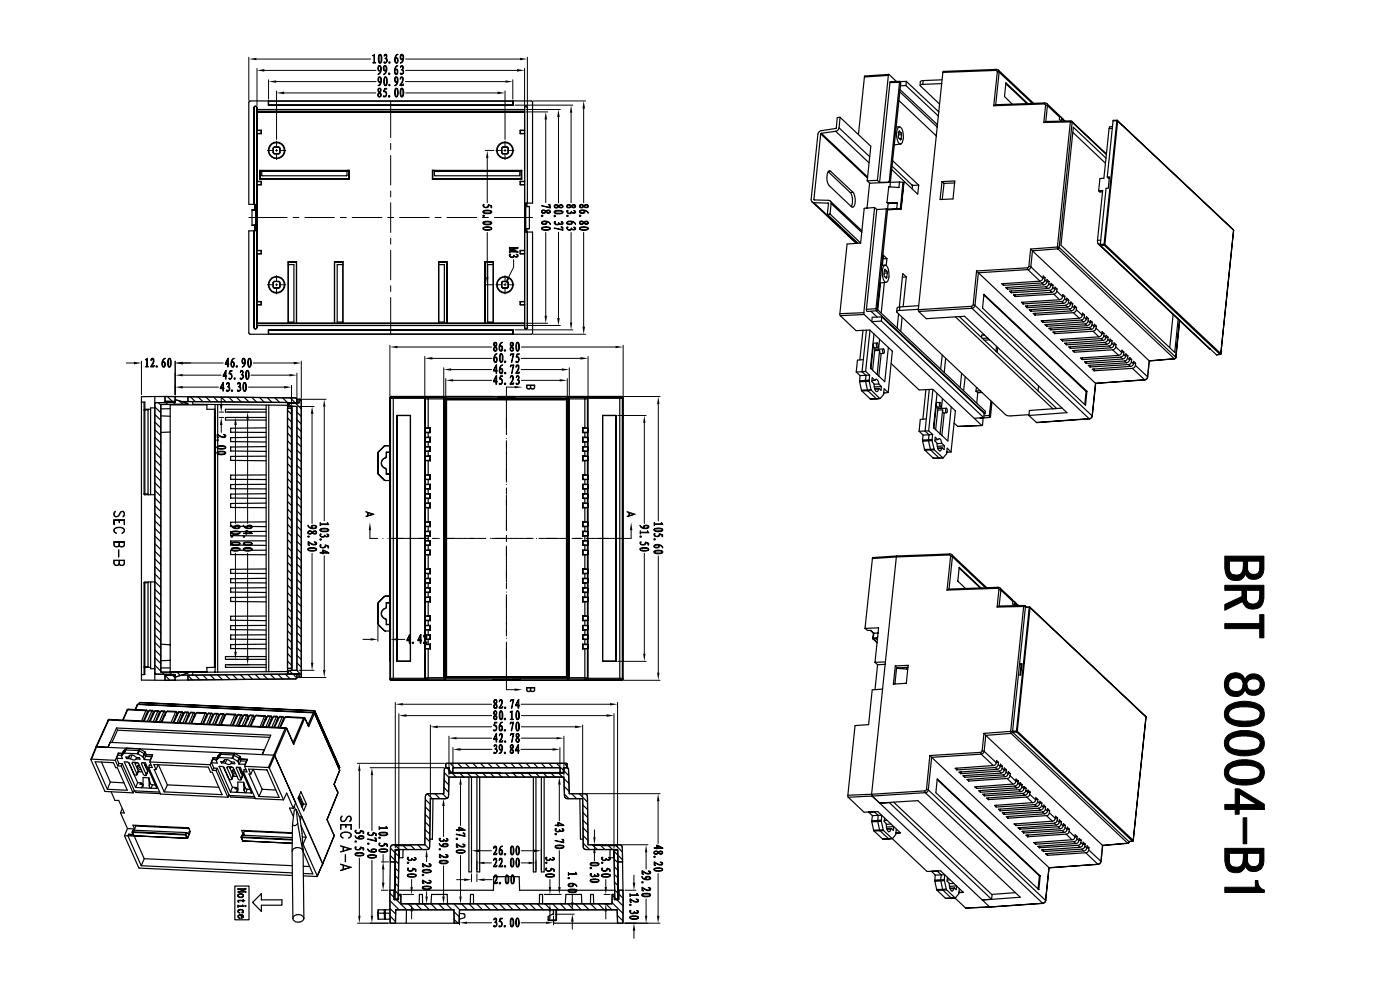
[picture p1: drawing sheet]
<svg xmlns="http://www.w3.org/2000/svg" width="297mm" height="210mm" viewBox="0 0 297 210" stroke-linecap="round" stroke-linejoin="round" font-family="sans-serif">
<g fill="none" stroke="#000" stroke-width=".25">
<path d="M183.4 16.3l-1.3 12.2M188.5 16l-2.4 22.3M188.5 16l-5.1 .3M188.5 15.8v.2M188.5 15.8l-5.1 .3v.2M188.5 15.8l1.7 1.5M188.8 17.5l-2.2 21.2M190.8 17.5l-2.2 21.1M190.8 17.5h-2M190.9 19.5l7.9 7.5M190.9 17.3l-.1 .2M190.9 17.3h-2l-.1 .2"/>
<path d="M190.9 17.3l.2 .4-2.2 21M190.9 19l8 7.5M192.2 18.2l6.9 6.4M192.2 18.2h-1.2M192.3 17.3l6.9 6.4M192.3 17.3l-.1 .9M192.3 17.3h-1.3M195.8 17.9a.31 .31 0 0 0-.4 0 .31 .31 0 0 0-.1 .3l4 3.9M195.8 17.1l-.5 .2-.1 .8M195.8 17.1v.8M199.8 17.7l-4 .2M199.8 16.9l-4 .2"/>
<path d="M200 15.4l-5.2 50.3M211.3 14.9l.2 .1 .1 .2M211.3 14.9l-11.3 .5M211.4 14.7l.4 .2M211.4 14.7l-11.3 .4-.1 .3M211.4 14.7l-.1 .2M211.6 15.2l.4 .1M211.6 15.2l-.8 7.2M211.8 14.9l.2 .4M211.8 14.9l7.5 7M212 15.3l-.8 6.9M212 15.3l7 6.6"/>
<path d="M213.4 17.7l4.4 4.3M53.9 22.8l.3-.3 .2 .1 .1 .2M53.9 22.8h.1M53.9 22.8v20.5M53.9 22.8l.3-.2 .3 .2M53.9 22.8v20.6M54.5 23.7h56.8zM54.5 22.8h.1M54.5 22.8v46.7M54.5 39.2h.9M54.5 23.2l56.8 .1M54.5 27.6l.9 .1"/>
<path d="M54.5 22.8v.4M54.5 23.7v3.9M54.5 28.4v10.1M54.5 39.2v14l.9-.1M54.5 38.5h.9M54.5 23.2h56.8M54.5 27.6h.9M54.5 28.4h.9M55.1 36.1h18.9M55.1 36.1v1.9M55.1 38h19M55.2 36.1v1.8"/>
<path d="M55.2 37.9l-.1 .1M55.2 37.9h18.8M55.4 27.7v.6M55.4 38.5v.7M55.4 28.3l-.9 .1M55.4 39.2h-.9M55.4 28.3v.1M55.4 39.2h.1M55.4 27.6v.1M55.4 27.6v.8M55.4 38.5h.1M55.5 36.4h18.1"/>
<path d="M57 21.5l-.1 .8h52l-.1-.8M57 21.5v.8M57 21.5h51.8M57.9 32.3l.3 .3M57.9 32.3l.4 .3M57.9 31.5v.8M58.2 31.2l-.3 .3M58.2 31.2h.9M58.2 32.6h.9M58.2 31.2h.1M58.3 31.2l-.4 .3M58.3 32.6h-.1"/>
<path d="M58.3 31.2h.7M58.3 32.6h.7M59 31.2l.3 .1v.2M59 32.6h.1M59.1 31.2l.3 .3M59.1 31.2h-.1M59.3 32.3l-.3 .3M59.3 31.5v.8M59.3 32.3h.1M59.4 32.3l-.3 .3M59.4 31.5h-.1M59.4 31.5v.8"/>
<path d="M73.7 36.1l-.1 1.2h-18l-.1-1.1M74 36.1v1.8M74 37.9l.1 .1M74.1 36.1v1.9M91.7 38v-1.9h19v1.9M91.7 38h19M91.8 37.9h18.8M91.8 37.9l-.1 .1M91.8 36.1v1.8M92.2 36.1v1.2h18l.1-1.1M92.2 36.4h18.1M106.4 32.3l.3 .3"/>
<path d="M106.4 31.5v.8M106.7 31.2l-.3 .3M106.7 31.2h.1M106.7 31.2h.9M106.7 32.6h.9M106.7 31.2h.8M106.7 32.6h.8M106.7 32.6h.1M107.5 31.2l.3 .3M107.5 32.6h.1M107.6 31.2l.2 .2v1.1l-.2 .1M107.6 31.2h-.1"/>
<path d="M107.8 32.3l-.3 .3M108.8 21.5v.8M110.4 39.2h.9M110.4 27.6v.1M110.4 38.5h.1M110.4 27.6h.9M110.4 28.4h.9M110.4 38.5h.9M110.4 27.6v.8M110.4 38.5v.7M110.4 27.7h.9M110.4 28.3h.9"/>
<path d="M110.4 28.3v.1M110.4 39.2h.1M110.4 27.7v.6M110.6 37.9l.1 .1M110.6 36.1v1.8M111.3 22.8l.3-.3 .3 .3M111.3 22.8l.3-.2 .3 .2M111.3 22.8v46.7M111.3 22.8h.1M111.3 23.7h.1M111.9 22.8v20.3zM111.9 22.8h.1"/>
<path d="M174.1 28.4l9.9 9.4M174.1 28.4l-1.4 13.9M174.2 28.3l-.1 .1M174.2 28.3l9.9 9.2M175.7 36.4l4.7 4.4M175.8 36.4h.4M176.2 36.4l-.2-.2a1.6 1.6 0 0 0-.6 1.8l.1 .7 .4 .7 4.7 4.4 .3 .1a1.6 1.6 0 0 0 .5-1.9l-.4-1.2M176.2 36.4l4.8 4.4M177.3 27.8l7.1 6.7M177.3 27.8l-3.1 .5M178 27.1l-.2 .4-.5 .3M178 27.1l6.5 6.1"/>
<path d="M178.2 24.9h-.6l-.2 2.4-3.3 .4-.2 .1-.4 .6-1.4 13.9 .2 .5M178.2 24.9l6.5 6.1-.7 7.3M178.2 24.9l-.2 2.2M184 38.3l.5 .6M184.5 38.9l-.6 5.2M186.1 38.3l.5 .4M186.1 38.3h-2.1M188.6 38.6l.1 .1M188.6 38.6l-2 .1M188.9 38.7l-4.4 .2M188.9 38.7l-.1 .9M189.2 36l5.5 5.2 .2-1.9"/>
<path d="M189.3 35.3l4.3 4.1M189.3 34.1l5.6 5.2M190.1 26.9h.7M190.7 21.3l7.9 7.5M190.7 27.8h.1M190.8 26.9a1.4 1.4 0 0 0-.6 1.5 2.48 2.48 0 0 0 .8 2.2M190.8 26.9a1.31 1.31 0 0 1 .8 1.5 1.95 1.95 0 0 1-.6 2.2M190.8 38.6l-.1 1.2-2.2-.2-.3 3.4M190.8 38.6l.8 .1M190.8 38.6l-1.9 .1M190.8 29.5h.4M191 30.6l-1.3 .1"/>
<path d="M191.2 28.2l.1 .4M191.2 28.2l-.5-.4-.1 1.1v.3l.5 .5 .1-.2M191.2 28.2h-.5M191.3 28.6l-.1 .9M191.3 28.6h-.7M191.6 38.7h.2l-.7 5.6M191.6 38.7l-.6 5.6M193.5 39.2l.1 .1M193.6 39.3l-.1 .8M194.9 39.3h-1.3M199.8 38.5l.5 .4M199.8 38.5l2.8-.1-.4 3.8-2.8 .1z"/>
<path d="M200.3 38.9l-.4 3.4M202.5 38.8l-2.2 .1M218.1 22l-4.7-4.4-.3 2.9 1.6 1.6M221.6 22l.2 .3M221.6 22l-10.8 .4M221.6 21.8l.5 .2M221.6 21.8v.2M221.6 21.8l-10.5 .4-.3 .2M221.8 22.3l.4 .1M221.8 22.3l-.4 3.7M222.1 22l2.6 2.5 .1 .3M222.1 22l.1 .4"/>
<path d="M222.2 22.4l-.3 3.4M222.2 22.4l2.6 2.4M224.8 24.7a.45 .45 0 0 1 .4 .5M224.8 24.8l-.1 .5 .5 .4v-.5M225 24.8l.5 .5 .1 .3M225.2 25.2l.4 .4M225.6 25.4l.4 .3M225.6 25.6v.1M227.1 25.9h.3M227.1 25.9l-5.7 .1M227.1 25.9l-2.8 26.5M227.2 25.6l-5.4 .2-.4 .2"/>
<path d="M227.2 25.6l-.1 .3M227.2 25.6l.2 .1M227.4 25.7v.2M227.4 25.7l7.3 7M227.4 25.9l7.3 6.9M227.4 25.9l-2.7 26.6M227.6 28.1l6.9 6.5M234.6 33.6l-6.9-6.6-2.6 25 24.1 22.8 .7-7.1M234.9 37.5h.5l-.3 2.4-.5 .1-1.2 11.9M234.9 37.5l.3 .4 .1-.1M235.3 27.3l-1.1 10.5-.9 .1-.2 2.6M236 27.2l-.7 .1"/>
<path d="M236 26.8l-.5 .1-.2 .4M236.1 25.6l-1.2 11.9M236.9 25.6h.2M236.9 25.6h-.8M236.9 25.6l-2.7 26.2M237 25.5l-.1 .1M237.1 25.6l-.9-.1-.1 .1M237.1 25.6v.1M237.1 25.6l24.6 23.1M237.1 25.7l24.6 23.1M237.1 25.7l-2.7 26.2M53.5 44.5v3.3"/>
<path d="M53.5 44.5h.5M53.5 44.5l.6 .1M53.5 47.8h.5M53.9 43.3v.1M53.9 43.4h.6M54 47.8l.1 1.1M54 44.5l.1 .1M54.1 43.4l-.1 1.1M54.1 43.4v1.2M54.1 47.7v1.2M54.1 47.7l-.1 .1M54.1 43.4h.2"/>
<path d="M54.1 47.7l-.6 .1M54.1 48.9h.2M54.3 43.4h.1M54.3 48.9h.1M54.3 43.4v5.5M54.4 43.4v5.5M54.4 43.4h.1M54.4 48.9h.1M54.5 48.9l-1.7 .1v21.6l.2 .3h59.8l.2-.2v-21.5h-1.1M54.5 53.8v10.2M54.5 53.8h.9M55.4 53.8h-.9"/>
<path d="M55.4 53.8h.1M55.4 53.1v.7M57.9 60v.8M58.2 59.7l-.3 .3M58.2 59.7h.9M58.2 59.7h.1M58.3 59.7l-.4 .3M58.3 59.7h.7M59 59.7l.3 .3M59.1 59.7l.3 .3M59.1 59.7h-.1M59.4 60v.8"/>
<path d="M59.4 60h-.1M61.1 55.5v13.1M61.1 55.5h1.8M61.1 55.5l.1 .1M61.2 55.6v13M61.2 56.1h1.1v12.2h-1.1M61.2 55.6h1.7M62.9 55.5v13.1v-13M62.9 55.5v.1M70.9 55.5v13.1M70.9 55.5h1.9M70.9 55.5l1.8 .1"/>
<path d="M72.7 55.6v13M72.8 56.1h-1.3v12.2h1.2M72.8 55.5v13.1M72.8 55.5l-.1 .1M93 55.5l.1 .1M93 55.5h1.8v13.1M93 55.5l.1 13M93.1 55.6v12.9M93.1 56.1h1.2v12.2h-1.2M93.1 55.6h1.7M102.9 55.5v.1M102.9 55.5h1.7v13.1"/>
<path d="M102.9 55.5v13M102.9 55.6h1.7v12.9h-1.7M102.9 55.6v12.9M104.7 56.1h-1.2v12.2h1.1M106.4 60v.8M106.7 59.7l-.3 .3M106.7 59.7h.1M106.7 59.7h.9M106.7 59.7h.8M107.5 59.7l.3 .3M107.6 59.7l.2 .2v1.1l-.2 .1M107.6 59.7h-.1"/>
<path d="M110.4 53.1v.7M110.4 53.1h.9M110.4 53.8h.9M110.4 53.8h.1M111.3 43.2l1.7-.1v-21.5l-.2-.2h-59.8l-.2 .3v21.6h1.1M111.3 43.2v6h.6v20.3M111.3 43.2h.1M111.4 43.2v5.9h.1M111.4 43.2h.1M111.5 43.2v5.9M111.7 43.1v.7h.6v4.7h-.6v.7l-.2-.1M111.7 43.1l-.2 .1"/>
<path d="M111.7 43.1l.1 .7M111.8 48.5v.7M111.9 43.1h.1M172.3 42.8l.4 .2M172.3 42.8l9.3 8.8M172.7 42.3v.1M172.7 43l2.9 .1M172.7 42.3l.1 .1M172.7 43l9.1 8.6M172.8 42.4l3 .1 .3 .2M175.5 45.5l6.5 6.1M175.6 43.1l.2 .1-.3 2.3"/>
<path d="M175.6 43.1l.2 .1M176.1 45.4l-.6 .1M176.1 45.4l6.5 6.2M176.1 42.7l.2 .5M176.1 42.7l6.8 6.3M176.3 43.2l-.2 2.2M176.3 43.2l6.5 6.1M180.4 40.8a3.2 3.2 0 0 1 .2 3M181 40.8h-.6M182.6 51.6l-2.9 .2-1.5 14.7M185.5 44l-2.2 .2-.7 7.4M185.5 44l-2.2 22.3"/>
<path d="M185.5 44l.5 .4M186 44.4l-2.2 21.2M187.1 56.3h.7M187.6 57.5h.5M187.6 59.9l-.7 6.5M187.7 57.2h.1M187.8 56.3a1.21 1.21 0 0 0-.6 1.5 2.33 2.33 0 0 0 .7 2.1h.1M187.8 56.3a1.31 1.31 0 0 1 .7 1.4 1.95 1.95 0 0 1-.5 2.2M187.8 58.8h.3M188 59.9l-1.3 .1M188 44.3l.3 .2M188 44.3l-2 .1"/>
<path d="M188 44.3l-2.2 21.2M188.1 44.4h.2M188.1 57.5l.1 .4M188.1 57.5l-.4-.3-.2 1 .1 .4 .4 .4 .1-.2M188.2 43l.2 .2M188.2 54.9h-.9M188.2 43h2.2M188.2 54.9l-.2 1.4M188.2 54.9l-.8-.8-.2 2.2M188.2 57.9h-.6M188.2 57.9l-.1 .9M188.3 44.5l-2.3 21.4"/>
<path d="M188.4 43.2l-.1 1.2M190.2 44.2l.8 .1M190.2 44.2l-1.9 .2M190.4 43l-.2 1.2M190.4 43l-2 .2M191 44.3h.1M191.1 44.3l-2.8 .2M192.3 58.8h-.9M192.3 58.8l-.7 6.3M192.3 58.8l-.8-.8-.7 7.1M207.2 57.5l-.7 7.2M207.2 57.5l.4 .4"/>
<path d="M207.6 57.9l24.8 23.4M207.6 57.9l-.8 6.9M218 56.8l.1 .4M218 56.8l-10.8 .7M218.1 57.2l2.5 2.4M218.1 57.2l-10.5 .7M218.3 56.5l.4 .1M218.3 56.5l-.3 .3M218.6 52.8l-.3 3.7M218.6 52.8l.4 .4M218.7 56.6a.65 .65 0 0 1-.6 .6M218.7 56.6l2.5 2.4"/>
<path d="M219 53.2l-.3 3.4M219 53.2l24.8 23.3M220.6 59.6l-8.1 .6 .4 .3M221.2 59l-.1 .3-.5 .3M221.6 59.4l-.1 .4-.5 .2M221.6 59.4l.5 .4M221.7 58.9l-.1 .5M221.7 58.9l-.4-.4-.1 .5M221.7 58.9l-.5 .1M222.1 59.8a.65 .65 0 0 1-.7 .6M222.5 59.7l-.4-.4v.5M222.5 59.7l-.4 .1"/>
<path d="M222.5 59.7v.5M224.3 52.4l.1 .4M224.3 52.4l.4 .1M224.3 52.4l-5.7 .4M224.4 52.8l-5.4 .4M224.4 52.8l24.7 23.3M224.7 52.5l-.3 .3M224.7 52.5l24.7 23.3M232.8 51l.2 .8M232.8 51h.7M233 51.8h.4M233 51.8l23.6 22.2"/>
<path d="M233.1 40.5l.2 .2h.6M233.1 40.5l.8-.1-1.1 10.6M233.4 51.9l.1 .2M233.5 52.1l24.6 23.2M234.2 51.8l.2 .1M234.2 51.8l.1 .2M234.2 51.8l-.8 .1M234.3 52l-.8 .1M234.3 52l24.5 23.2M234.4 51.9l-.1 .1M234.4 51.9l24.6 23.2M261.7 48.8h.1"/>
<path d="M261.7 48.7v.1M261.7 48.8v.1M261.7 48.8l-2.7 26.2M53.9 69.5l.3 .3 .3-.3M53.9 69.5v-20.6v20.6M53.9 69.5h.1M54.5 69h56.8zM54.5 69.5h.1M54.5 68.6h56.8M54.5 64.6v4M54.5 69v.5M54.5 64h.9"/>
<path d="M55.4 64v.6M55.4 64v.6h-.9M55.4 64h.1M56.9 70l.1 .9M56.9 70h52M56.9 70h.1M57 70v.9M57 70h51.8M57 70.9h51.8M57.9 60.8l.3 .3M58.2 61.1h.9M59.3 60.8l-.2 .3"/>
<path d="M59.3 60v.8M59.3 60.8h.1M59.4 60.8l-.3 .3M93.1 68.5h1.7M106.4 60.8l.3 .3M106.7 61.1h.9M107.8 60.8l-.2 .3M108.8 70v.9M108.9 70l-.1 .9M108.9 70h-.1M110.4 64h.1M110.4 64h.9"/>
<path d="M110.4 64v.6h.9M110.4 64v.6M111.3 69.5l.3 .3 .3-.3M111.3 69.5h.1M111.3 69h.1M111.9 69.5h.1M178.2 66.5l.1 .5M178.3 67l3.3 3.1 2.9-.1 4.8 4.5-.9 8.8M181.6 78.9l.8 .8M182.4 79.7v1.1M182.9 78.9l.8 .7M182.9 78.9h-1.3"/>
<path d="M183.1 70.1l-.7 6.2M183.2 76.3l-1.3 .1-.3 2.5M183.3 66.3v.4M183.3 66.3l-5.1 .2M183.3 66.7l25 23.5h.1l.2-1.5M183.3 66.7l-5 .3M183.6 78.8l.9 .8M183.6 78.8l-.7 .1M183.7 79.6l-.1 1.1 .4 2M183.7 79.6l-1.3 .1M183.8 65.6l.2 .5 2-.2M183.8 70.1l-.9 8.8"/>
<path d="M184.5 79.6l-.1 1M184.5 79.6h-.8M184.6 70.1l-1 8.7M184.7 78.2h.1M184.8 66l1.3 1.3M185.1 78.5v.1M185.2 73.1h.1M185.3 73.1l.2 .7 .6-.1M185.3 73.1l-.5 5.1M185.4 70.9l-.7 7.2 3 2.9 .8-7.3M185.6 73.8l-.5 4.7M185.8 65.5l.2 .4"/>
<path d="M185.8 65.5l-2 .1M185.9 65.9l23.1 21.8M186 79.4h.1M186.1 72.8a.72 .72 0 0 0 0 .9M186.1 72.8a.72 .72 0 0 1 0 .9M186.1 65.6l22.9 21.6v.5M186.1 79.4v.1M186.1 72.8h-.9M186.4 79.7v.1M186.6 74.3l.2 .7h.6M186.6 74.3l-.5 5.1M186.6 72l-.2 2"/>
<path d="M186.6 74.3l-1 .1M186.8 60l-.6 5.7M186.9 75l-.5 4.7M187 68.1l21.7 20.5M187.1 67.2l-2.1 .1-.1 .9 2.1-.1M187.1 67.2l21.7 20.5-.1 .9M187.1 67.2l-.1 .9M187.4 74a.67 .67 0 0 0 0 1M187.4 74a.66 .66 0 0 1 0 1M187.4 74l-1.8 .1M189.1 77.1l5.9 5.6 2.9-.1 4.8 4.6M190.6 66.6l-.3 3"/>
<path d="M190.8 65.9l-.5 .1-.1 .2 23.2 21.8 1.1 .2 3.8-.2M190.9 65.1l-.5 .1-.2 .9M190.9 65.1l-.1 .8M191.4 67.3l-.3 3M194.8 65.7l.1 .4M194.8 65.6l-4 .3M194.9 66.1l1.6 1.5 8.1-.5 21.7 20.4-8 .6M194.9 64.8l-4 .3M199.9 75.3l-.3 3M200.6 76l-.3 3M202.7 67.2l20.7 19.5M203.5 67.1l20.4 19.3v.3"/>
<path d="M204 79.2l-.3 3M204.8 79.9l-.4 3M206.1 65l.1 .4M206.1 65l-11.3 .7M206.2 65.4l-11.3 .7M206.2 65.4l24.8 23.4M206.5 64.7l.3 .1M206.5 64.7l-.4 .3M206.8 64.8l-.3 .5-.3 .1M206.8 64.8l24.9 23.4M208.7 70.9v.2M208.7 62.4l21.9 20.6-.3 3-21.9-20.6z"/>
<path d="M208.7 62.6l21.7 20.5M208.9 71.1h-.6l-.1 .5M209.6 71.7l-1.2 .1M209.9 72.1l-1.1 .1M211.4 73.4l-.1 1.1M211.7 73.7l-.2 1.1M212.9 60.2v.3M213.7 61v.3M214.6 61.8l-.1 .3M215.4 62.5v.4M217.1 64.1l-.1 .4M217.9 64.9v.4"/>
<path d="M218.8 65.7l-.1 .3M219.6 66.5v.3M221 60l.4 .4M221 60l-8.1 .5M221.3 68.1l-.1 .3M221.4 60.4l-8 .6 .3 .3M221.9 60.8l-8.2 .5M221.9 60.8l.4 .4M222.1 68.8v.4M222.3 61.2l-8.1 .6 .3 .3M222.5 60.2l-.1 .3-.5 .3M222.5 60.2l.4 .4"/>
<path d="M222.7 61.6l-8.2 .5M222.7 61.6l.4 .4M222.9 60.6l-.1 .3-.5 .3M222.9 69.6v.4M223.1 62l-8.1 .6 .4 .3M223.3 61l-.2 .4-.4 .2M223.3 61l.5 .4M223.4 60.5l-.4-.4-.1 .5M223.4 60.5h-.5M223.4 60.5l-.1 .5M223.6 62.4l-8.2 .5M223.6 62.4l1.2 1.2"/>
<path d="M223.8 61.4l-.2 .4-.5 .2M223.8 70.4l-.1 .4M224.2 61.8l-.2 .3-.4 .3M224.2 61.8l1.2 1.1M224.2 61.3h-.4M224.2 61.3l-.4-.4v.5M224.2 61.3v.5M224.8 63.6l-8.1 .5 .3 .4M225.2 64l-8.2 .5M225.2 64l.4 .3M225.4 62.9l-.3 .6-.3 .1M225.5 72l-.1 .3"/>
<path d="M225.6 64.3l-8.1 .6 .4 .4M225.8 63.3l-.2 .5-.4 .2M225.8 63.3l.5 .4M225.9 62.9h-.5M225.9 62.9l-.4-.4-.1 .4M225.9 62.9l-.1 .4M226.1 64.8l-8.2 .5M226.1 64.8l.4 .3M226.3 63.7a.65 .65 0 0 1-.7 .6M226.3 72.8l-.1 .3M226.5 65.1l-8.2 .6 .4 .3M226.7 64.1l-.2 .4-.4 .3"/>
<path d="M226.7 64.1l.4 .4M226.7 63.7h-.4M226.7 63.7l-.4-.5v.5M226.7 63.7v.4M226.9 65.5l-8.2 .5M226.9 65.5l.4 .4M227.1 64.5a.65 .65 0 0 1-.6 .6M227.1 73.6v.3M227.3 65.9l-8.1 .6 .4 .3M227.5 64.9l-.3 .5-.3 .1M227.5 64.9l.4 .4M227.6 64.4l-.5 .1"/>
<path d="M227.6 64.4l-.4-.4-.1 .5M227.6 64.4l-.1 .5M227.7 66.3l-8.1 .5M227.7 66.3l1.3 1.2M227.9 65.3l-.3 .5-.3 .1M228 74.3l-.1 .4M228.3 65.7l-.1 .3-.5 .3M228.3 65.7l1.3 1.2M228.4 65.2l-.5 .1M228.4 65.2l-.4-.4-.1 .5M228.4 65.2l-.1 .5M229 67.5l-8.1 .6 .3 .3"/>
<path d="M229.4 67.9l-8.2 .5M229.4 67.9l.4 .4M229.6 66.9l-.3 .5-.3 .1M229.6 75.9v.4M229.8 68.3l-8.1 .6 .4 .3M230 67.3l-.2 .4-.4 .2M230 67.3l.4 .4M230.1 66.8h-.5M230.1 66.8l-.4-.4-.1 .5M230.1 66.8l-.1 .5M230.2 68.7l-8.1 .5M230.2 68.7l.4 .4"/>
<path d="M230.4 67.7l-.2 .4-.4 .2M230.4 67.6h.5M230.5 76.7l-.1 .4M230.6 69.1l-8.1 .5 .4 .4M230.8 68.1l-.1 .3-.5 .3M230.8 68.1l.5 .3M230.9 67.6l-.4-.4-.1 .5M230.9 67.6l-.1 .5M231 69.5l-8.1 .5M231 69.5l.5 .3M231.3 68.4l-.1 .3-.6 .4M231.3 77.5v.3"/>
<path d="M231.5 69.8l-8.1 .6 .3 .4M231.7 68.9l-.3 .4-.4 .2M231.7 68.9l.4 .3M231.7 68.4h-.4M231.7 68.4l-.4-.4v.4M231.7 68.4v.5M231.9 70.3l1.2 1.2M231.9 70.3l-8.2 .5M232.1 69.2a.65 .65 0 0 1-.6 .6M232.1 78.3v.3M232.5 69.6l-.1 .4-.5 .3M232.5 69.6l1.3 1.2"/>
<path d="M232.6 69.2h-.5M232.6 69.2l-.5-.4v.4M232.6 69.2l-.1 .4M233.1 71.5l-8.1 .5 .4 .3M233.5 71.8l.5 .4M233.5 71.8l-8.1 .5M233.8 70.8l-.3 .5-.4 .2M234 72.2l-8.1 .6 .3 .3M234.2 71.2l-.3 .5-.4 .1M234.2 71.2l.4 .4M234.2 70.7l-.4-.3v.4M234.2 70.7v.5"/>
<path d="M234.2 70.7l-.4 .1M234.4 72.6l.4 .4M234.4 72.6l-8.2 .5M234.6 71.6a.65 .65 0 0 1-.6 .6M234.6 71.5h.5M234.8 73l-8.1 .6 .4 .3M235 72l-.1 .4-.5 .2M235 72l.5 .4M235.1 71.5l-.5-.4v.5M235.1 71.5l-.1 .5M235.2 73.4l.5 .4M235.2 73.4l-8.1 .5"/>
<path d="M235.5 72.4l-.3 .5-.4 .1M235.7 73.8l-8.2 .6 .4 .3M235.9 72.8l-.2 .4-.5 .2M235.9 72.8l.4 .4M235.9 72.3l-.4-.4v.5M235.9 72.3v.5M235.9 72.3h-.4M236 74.2l1.3 1.2M236 74.2l-8.1 .5M236.3 73.2a.58 .58 0 0 1-.6 .6M236.7 73.6l-.1 .3-.6 .3M236.7 73.6l1.2 1.2"/>
<path d="M236.8 73.1l-.5-.4v.5M236.8 73.1l-.1 .5M236.8 73.1h-.5M237.3 75.4l-8.1 .5 .4 .4M237.7 75.8l.5 .4M237.7 75.8l-8.1 .5M237.9 74.8l-.1 .3-.5 .3M238.2 76.2l-8.1 .5 .3 .4M238.4 75.1l-.2 .5-.5 .2M238.4 75.1l.4 .5M238.4 74.7l-.4-.4-.1 .5M238.4 74.7v.4"/>
<path d="M238.4 74.7h-.5M238.6 76.6l.4 .4M238.6 76.6l-8.2 .5M238.8 75.6a.65 .65 0 0 1-.6 .6M238.8 75.5h.5M239 77l-8.1 .5 .4 .3M239.2 75.9l-.3 .5-.3 .2M239.2 75.9l.4 .4M239.3 75.5l-.5-.5v.6M239.3 75.5l-.1 .4M239.4 77.3l.4 .4M239.4 77.3l-8.1 .5"/>
<path d="M239.6 76.3v.3l-.6 .4M239.8 77.7l-8.1 .6 .4 .3M240 76.7l-.2 .5-.4 .1M240 76.7l.4 .4M240.1 76.2l-.4-.3-.1 .4M240.1 76.2l-.1 .5M240.1 76.2l-.5 .1M240.2 78.1l2.6 2.5M240.2 78.1l-8.1 .5M240.4 77.1a.65 .65 0 0 1-.6 .6M240.9 77.5l-.1 .3-.6 .3M240.9 77.5l2.6 2.4"/>
<path d="M240.9 77l-.4-.3-.1 .4M240.9 77v.5M240.9 77l-.5 .1M243.5 80l-.4 .5-.3 .1M243.5 79.9v.1M243.8 76.5v.1M243.8 76.5l-.3 3.4M243.8 76.6l-.3 3.4M248.9 66.7l-.7 7M249.1 76.1h.1M249.1 76.1l-5.3 .4M249.2 76.1l-5.4 .5"/>
<path d="M249.4 75.8l-.3 .3M249.4 75.8l.1 .1M249.4 75.8h.1M249.5 75.9l-.3 .2M250.2 68l-.8 7.8M250.3 68l-.8 7.9M256.6 74h.1M259 75.1l-.2 .1M259 75.1l-.9 .2 .7-.1M30 85.3h.7v19.6M30.6 85.3v19.5M31.4 86.9v17.9"/>
<path d="M31.5 86.8l-.1 .1M32 86.8h-1.3l-.1 .2 .8-.1M32.8 85.4l4.4-.1v-.5l2.5 .7 .2 .2-5.8 .1v56.8h5.8l-.2 .2-2.5 .8v-.5l-4.4-.1zM32.8 91.1l1.3 1.3M32.8 86.3l1.3 1.2M32.8 87.9l1.3 1.2M32.8 89.5l1.3 1.3M32.8 92.7l1.3 1.3M32.8 94.4l1.3 1.2M32.8 96l1.3 1.2M32.8 97.6l1.3 1.2M32.8 99.2l1.3 1.2"/>
<path d="M32.8 86.5h-.8v18.4M32.8 84.1v60.2M33.6 85.4l.5 .5M34.1 88.2l2 .1M35 84.1h2.2v1.1l-2.2-.1zM35 84.1v1.1h2v.1M35 85.1l2.2 .1M35.1 85.4l.5 .4M35.5 84.1l1 1M36.1 85.9h7.8zM36.1 85.8v5.8M36.1 86.7h-2"/>
<path d="M36.1 91.6l-2 .1M36.1 91.6v51M36.7 85.3l.5 .5M37.1 84.1l.1 .1M37.2 84.1v1.2l-4.4 .1M37.2 84.8l2.5 .7 .2 .3h-5.8v56.8h5.8l-.2 .2-2.5 .8M38 85l.8 .8M38.5 85.2l22.5 .2v57.6l-22.5 .2M39.9 84.2l22.8 .2 .3 .3v.7l-23.1-.2zM39.9 84.2v1M40.4 84.2l1 1M40.9 85.2v.6l20.1 .2"/>
<path d="M42 84.2l1 1M43.6 84.2l1.1 1M43.9 85.8v1h1.7M45.3 84.2l1 1.1M45.5 86.8v54.8M45.6 85.8v56.8M46.2 85.8v56.8M46.9 84.2l1.1 1.1M48.5 84.2l1.1 1.1M50.2 84.3l1 1M51.8 84.3l1 1M53.4 84.3l1.1 1"/>
<path d="M55.1 84.3l1 1M56.4 86.8h-8.6v.6h8.6M56.4 88.6h-8.6v.5h8.6M56.5 85.9v56.6M56.5 90.8h-7.6v.9h7.6M56.5 92.7l-7.6 .1v.9l7.6 .1M56.5 94.7l-7.6 .1v.9l7.6 .1M56.5 96.8h-7.6v.9h7.6M56.7 84.3l1 1.1M57 85.9v56.6M58.3 84.4l1 1M59.9 84.4l1.1 1"/>
<path d="M61 86.6h.8v55.2h-.8zM61 87l.8 .9M61 99.9l.8 .9M61 88.6l.8 .9M61 90.2l.8 .9M61 91.9l.8 .8M61 93.5l.8 .9M61 95.1l.8 .9M61 96.7l.8 .9M61 98.3l.8 .9M61 86.6h.8M61.1 85.5l.7 .7"/>
<path d="M61.5 84.4l1.1 1M61.8 85.4v.1M61.8 86.2v56M62 86.2v56M62.6 85.5l1.3 1.2M63 84.7l-.3-.3-32.7-.2v60.1h5M63 84.7v.7l-2 .1M63 87.4l.9 .9M63 89l.9 1M63 90.6l.9 1M63 92.3l.9 .9M63 93.9l.9 .9"/>
<path d="M63 95.5l.9 .9M63 97.1l.9 .9M63 98.7l.9 .9M63 84.7h.8M63.4 84.7v.8h-2.3v.6l1.9 .1v56M63.5 84.7l.4 .4M63.8 84.7h-.4v.8h-2.3v.6l1.9 .1v56M63.8 84.7l.1 .1M63.9 84.8v58.7l-.5 .2v-.7l-2.3-.1v-.7h1.9M63.9 84.8v58.7l-.9 .2M80.2 96.1v4.3M80.2 96.1h.1"/>
<path d="M80.3 95.9h.1M80.3 95.9l-.1 .2M81.5 94.6l-1.2 1.3M81.5 94.6h.1M81.7 99.4l.2 .2M81.7 94.6h-.2M81.7 94.5h1M81.7 94.6h1M81.7 94.5v.1M81.7 94.5l-.2 .1M81.8 97.1a1.15 1.15 0 0 0-.9 1.2 1.15 1.15 0 0 0 .8 1.1M81.8 97.1a1.13 1.13 0 0 0-.9 1.1 1.13 1.13 0 0 0 .9 1.1"/>
<path d="M81.8 99.3l.2 .3M81.8 99.3l-.1 .1M81.9 96.8l-.2 .3M81.9 95.9l.9 .1M81.9 95.9v.9M81.9 99.6v1M81.9 95.9l.1 1M81.9 96.8l.1 .1M82 96.9l-.2 .2M82 99.6l-.1 1M82 99.6h-.1M82.7 88.2v-3.8v59.6"/>
<path d="M82.7 88.2h.1M82.7 88.3h.1M82.7 88.2l.1 52M82.7 88.2l.1 51.9M82.7 84.4l.1 .1M82.7 97.3h.1M82.7 99.2h.1M82.8 84.5h7.3M82.8 84.5v59.4M83 84.1l-.3 .3M83 84.1l.1 .1M83.1 84.2l-.3 .3"/>
<path d="M83.1 84.2h7.3M83.4 84.2v60M84.2 88.1h2.9M90.1 84.5l.1 .1M90.1 84.5v59.4M90.2 97.7h.1M90.2 95.7v.1M90.2 93.7v.1M90.2 91.7v.1M90.2 97.7h1M90.2 96.8h1M90.2 95.7h1"/>
<path d="M90.2 94.8h1M90.2 93.7h1M90.2 92.8h1M90.2 91.7h1M90.2 90.8h1M90.2 90.8v.9M90.2 92.8v.9M90.2 94.8v.9M90.2 96.8v.9M90.2 97.7h.6M90.2 95.8h.6M90.2 96.7h.6"/>
<path d="M90.2 93.8h.6M90.2 94.7h.6M90.2 91.8h.6M90.2 92.7h.6M90.2 90.8h.6M90.2 84.6h3.9M90.2 96.7v.1M90.2 94.7v.1M90.2 92.7v.1M90.2 90.8h.1M90.2 84.6v6.2M90.2 91.8v.9"/>
<path d="M90.2 93.8v.9M90.2 95.8v.9M90.2 97.7v3M90.4 84.2l-.3 .3M90.4 84.2l.1 .1M90.5 84.3l-.3 .3M90.5 84.3h3.9M90.8 97.7v3h-.6M90.8 90.8h.5M90.8 84.3v6.5M90.8 91.8v.9M90.8 93.8v.9"/>
<path d="M90.8 95.8v.9M90.8 97.7h.5M90.8 96.7h.5M90.8 95.8h.5M90.8 94.7h.5M90.8 93.8h.5M90.8 92.7h.5M90.8 91.8h.5M91.2 97.7h.1M91.2 95.7l.1 .1M91.2 93.7l.1 .1M91.2 91.7l.1 .1"/>
<path d="M91.2 90.8v.9M91.2 92.8v.9M91.2 94.8v.9M91.2 96.8v.9M91.3 96.7l-.1 .1M91.3 94.7l-.1 .1M91.3 92.7l-.1 .1M91.3 90.8h-.1M91.3 90.8v1M91.3 92.7v1.1M91.3 94.7v1.1M91.3 96.7v1"/>
<path d="M94.1 84.6l.2 .1M94.1 84.6v59.2M94.3 84.7v59M94.3 84.7h26.3M94.4 84.3l-.3 .3M94.4 84.3l.2 .1M94.6 84.4v59.6M94.6 84.4l-.3 .3M94.6 84.8h25.7l-.1-.1v59l.1-.2M94.6 84.4h25.7M94.6 84.8v58.8M94.7 84.7l-.1 .1"/>
<path d="M94.7 84.7h25.5l.1 .1v58.7M94.7 84.7v59M104.6 84.1h-21.6h48.9M105.6 84.1l3.7 .1zM106.3 84.7h.1M108.6 84.7h.1M110.2 84.1h21.7M120.3 84.4v59.6M120.3 84.4l.3 .3M120.5 84.3l.3 .3M120.5 84.3h3.8M120.5 84.3l-.2 .1"/>
<path d="M120.6 84.7v59M120.8 84.6h3.8M120.8 84.6l-.2 .1M120.8 84.6v59.2M123.6 90.8h.5M123.6 97.7h.5M123.6 96.7h.5M123.6 96.7l.1 .1M123.6 94.7l.1 .1M123.6 95.8h.5M123.6 94.7h.5M123.6 93.8h.5"/>
<path d="M123.6 92.7h.5M123.6 92.7l.1 .1M123.6 90.8h.1M123.6 91.8h.5M123.6 90.8v1M123.6 92.7v1.1M123.6 94.7v1.1M123.6 96.7v1M123.7 90.8v.9M123.7 92.8v.9M123.7 94.8v.9M123.7 96.8v.9"/>
<path d="M123.7 97.7h1M123.7 96.8h1M123.7 95.7h1M123.7 94.8h1M123.7 93.7h1M123.7 92.8h1M123.7 91.7h1M123.7 90.8h1M123.7 97.7h-.1M123.7 95.7l-.1 .1M123.7 93.7l-.1 .1M123.7 91.7l-.1 .1"/>
<path d="M124.1 97.7h.5M124.1 97.7v3h.5M124.1 95.8h.5M124.1 96.7h.5M124.1 93.8h.5M124.1 94.7h.5M124.1 91.8h.5M124.1 92.7h.5M124.1 90.8h.5M124.1 84.3v6.5M124.1 91.8v.9M124.1 93.8v.9"/>
<path d="M124.1 95.8v.9M124.3 84.3l.3 .3M124.5 84.2l.2 .3M124.5 84.2h7.3M124.5 84.2l-.2 .1M124.6 84.6v6.2M124.6 91.8v.9M124.6 93.8v.9M124.6 95.8v.9M124.6 97.7v3M124.6 96.7l.1 .1M124.6 94.7l.1 .1"/>
<path d="M124.6 92.7l.1 .1M124.6 90.8h.1M124.7 90.8v.9M124.7 92.8v.9M124.7 94.8v.9M124.7 96.8v.9M124.7 97.7h-.1M124.7 95.7l-.1 .1M124.7 93.7l-.1 .1M124.7 91.7l-.1 .1M124.7 84.5h7.3M124.7 84.5l-.1 .1"/>
<path d="M124.7 84.5v59.4M127.8 88.1h2.9M131.5 84.2v60M131.8 84.2l.2 .3M131.9 84.1l.3 .3M131.9 84.1l-.1 .1M132 84.5v59.4M132.1 88.3h.1M132.1 88.2h.1M132.2 88.3v51.8M132.2 84.4v59.6M132.2 84.4l-.2 .1"/>
<path d="M132.2 88.2l-.1 .1v51.8M132.2 88.2v.1M132.2 84.4v3.8M182.4 80.8v.2M182.4 81l.3 1.8M182.7 82.8l.1 .1M182.8 82.9l1.8 1.7M184 82.7l.1 .2M184 82.7l-1.3 .1M184.1 82.9l1.8 1.7M184.1 82.9h-1.3M184.4 80.6v.3"/>
<path d="M184.4 80.9l.4 1.8M184.4 80.9l-2 .1M184.4 80.6l-2 .2M184.6 84.6h1.4M184.8 82.7l.1 .1M184.8 82.7h-.8M184.9 82.8l1.7 1.7M184.9 82.8l-.8 .1M185.6 82.5h.8M185.6 80.7a.35 .35 0 0 1 .4-.2 .35 .35 0 0 1 .3 .3l.1 .6M185.6 80.7l-.6-.6-.1 .8 .5 .5a2.19 2.19 0 0 0 .5 1.7l.3-.1 .2-.5M185.6 80.7h-.6"/>
<path d="M185.9 84.6h.1M185.9 84.6h-1.3M186.4 81.4l-1 .1M186.4 81.4l.6 .6M186.5 82.4l-.1 .1M186.6 84.5l-.7 .1M186.7 84.5l-.7 .1M187 82l-.1 .8-.3-.4h-1.1M187 82l-1.5 .1M187.5 83.2l.2 .1M187.5 83.3h.2M188.4 83.3l-.8-.8-.2 1.1-.8 .9"/>
<path d="M188.4 83.3h-.7M195 91.5l.8 .8M195.7 93.3v.3M195.7 93.6l.4 1.7M195.8 92.3l-.1 1M196.1 95.3l.1 .2M196.1 95.3h1.3M196.2 95.5l1.8 1.7M196.2 91.4l.9 .8M196.2 91.4l-1.2 .1M196.4 82.7l-.6 6.2M196.5 88.9l-1.3 .1-.2 2.5"/>
<path d="M197 91.4l.9 .8M197 91.4h-.8M197.1 92.2l-.1 1.3 .4 1.8M197.1 92.2l-1.3 .1M197.1 82.6l-.9 8.8M197.4 95.3v.2M197.4 95.5l1.9 1.7 .7-.1M197.4 95.5h-1.2M197.7 93.3v.2M197.7 93.5l.5 1.7M197.7 93.5l-2 .1M197.7 93.3h-2"/>
<path d="M197.9 92.2l-.2 1.1M197.9 92.2h-.8M197.9 82.6l-.9 8.8M198 97.2h1.3M198.1 90.8h.1M198.2 95.2v.2M198.2 95.2l-.8 .1M198.2 95.4l1.8 1.7M198.2 95.4l-.8 .1M198.5 91.1h.1M198.5 85.7h.2M198.6 85.4h.9"/>
<path d="M198.7 85.7l.1 .7 .7-.1M198.7 85.7l-.6 5.1M198.8 83.4l-.8 7.3 3.1 2.8 .7-7.2M199 93.3a.36 .36 0 0 1 .4-.2 .36 .36 0 0 1 .2 .4l.2 .6M199 93.3l-.6-.6-.1 .8 .4 .5a1.98 1.98 0 0 0 .7 1.7l.4-.6M199 93.3h-.6M199 86.4l-.5 4.7M199.4 92h.1M199.5 85.4a.67 .67 0 0 0 0 .9M199.5 85.4l.1 .3-.1 .6M199.8 95.1l-.8 .1M199.8 92.4h.1"/>
<path d="M199.8 94.1h-1M199.8 94.1l.6 .5M199.8 95v.1M199.8 95h-.9M199.9 84.5l-.2 2.1M200 86.9l.1 .7 .7-.1M200 86.9l-.6 5.1M200 86.9l-1.1 .1M200.1 97.1l-.8 .1M200.3 87.6l-.5 4.8M200.4 94.6l-.1 .8-.5-.4M200.4 94.6l-1.6 .1"/>
<path d="M200.8 86.6a.67 .67 0 0 0 0 .9M200.8 86.6l.1 .3-.1 .6M200.8 86.6h-1.8M200.8 95.9h.2M200.9 95.8l.1 .1M201.8 95.9l-.9-.8-.1 1.1-.8 .9M201.8 95.9h-.8M202.4 89.7l.8 .8M202.7 87.1l-.9 8.8M202.7 87.2h.1M203.2 90.5l5.1-.3zM207 83l.4 .3"/>
<path d="M207.2 82.2l-.2 .8M207.4 83.3l-.2 2.2M207.9 82.9l-.9 .1M208.3 83.3h-.9M208.7 88.6l-2 .1M208.8 87.7h.2M209.9 88.1l.1 .5M209.9 88.1l-1.2 .1M210 88.6h-2.1M210.2 85l-.3 3.1M210.4 85.3l-.4 3.3M218.3 88.1l1.6 1.5"/>
<path d="M220.3 81.9l-.1 1M223.9 86.4l.1 .3M225.3 86.6l-6.9 .5-.1 1M230.4 83.1l-.3 2.7M230.6 83l-.2 .1M231 88.8l-11.1 .8M231 88.8l.1 .1M231.1 88.9l-11.2 .7M231.7 88.2l-.3 .5-.4 .1M231.7 88.2v.1M231.7 88.3l-.2 .3-.4 .3M232.4 81.3h.1"/>
<path d="M232.4 81.3l-.7 6.9M232.4 81.3l-.7 7M242.8 80.6h.1M242.8 80.6l-10.4 .7M242.9 80.6l-10.5 .7M243.5 80l-.2 .4-.4 .2M30.6 104.8h.8M30.6 104.8l.1 .1M30.7 104.9h2.1M31.4 104.8l.1 .1M32.8 100.8l1.3 1.3M32.8 102.4l1.3 1.3"/>
<path d="M32.8 104l1.3 1.3M32.8 105.6l1.3 1.3M32.8 107.3l1.3 1.2M32.8 108.9l1.3 1.2M32.8 110.5l1.3 1.2M32.8 112.1l1.3 1.2M32.8 113.7l1.3 1.2M32.8 115.3l1.3 1.3M32.8 116.9l1.3 1.3M32.8 118.5l1.3 1.3M56.5 100.7l-7.6 .1v.9h7.6M56.5 102.7l-7.6 .1v.9h7.6"/>
<path d="M56.5 104.7l-7.6 .1v.9h7.6M56.5 106.7l-7.6 .1v.8l7.6 .1M56.5 110.7l-7.6 .1v.8l7.6 .1M56.5 112.7l-7.6 .1v.8l7.6 .1M56.5 114.7l-7.6 .1v.8l7.6 .1M56.5 116.7h-7.6v.9l7.6 .1M61 101.6l.8 .8M61 103.2l.8 .8M61 104.8l.8 .8M61 106.4l.8 .8M61 108l.8 .8M61 119.3l.8 .8"/>
<path d="M61 109.6l.8 .9M61 111.2l.8 .9M61 112.9l.8 .8M61 114.5l.8 .8M61 116.1l.8 .8M61 117.7l.8 .8M63 100.3l.9 .9M63 101.9l.9 1M63 103.5l.9 1M63 105.1l.9 1M63 106.8l.9 .9M63 108.4l.9 .9"/>
<path d="M63 110l.9 .9M63 111.6l.9 .9M63 113.2l.9 .9M63 114.8l.9 .9M63 116.5l.9 .8M63 118.1l.9 .8M63 119.7l.9 .9M80.2 100.4h.1M80.2 100.4l.1 .2M80.3 100.6l1.2 1.2-1.2-1.2M80.3 100.6h.1M81.5 101.8l.2 .1"/>
<path d="M81.5 101.8h.1M81.7 101.9h1zM81.7 101.9h.1M82.8 100.5l-.9 .1M90.2 114.8h1M90.2 113.6h1M90.2 112.8h1M90.2 111.6h1M90.2 110.8h1M90.2 107.6h1M90.2 106.8h1M90.2 105.7h1"/>
<path d="M90.2 104.8h1M90.2 103.7h1.1M90.2 102.8h1M90.2 101.7h1M90.2 100.8v.9M90.2 102.8v.9M90.2 104.8v.9M90.2 106.8v.8M90.2 110.8v.8M90.2 112.8v.8M90.2 114.8v.8M90.2 116.7v.9"/>
<path d="M90.2 117.6v.1M90.2 115.6v.1M90.2 113.6v.1M90.2 111.6v.1M90.2 107.6v.1M90.2 105.7h.1M90.2 103.7h.1M90.2 101.7h.1M90.2 117.6h1M90.2 115.6h1M90.2 105.7h.6M90.2 106.7h.6"/>
<path d="M90.2 103.7h.6v1M90.2 104.7h.6M90.2 101.7h.6M90.2 102.7h.6M90.2 113.7h.6M90.2 117.7h.6M90.2 115.7h.6M90.2 112.7h.6M90.2 111.7h.6M90.2 107.7h.6M90.2 110.7h.6M90.2 112.7v.1"/>
<path d="M90.2 110.7v.1M90.2 106.7v.1M90.2 104.7v.1M90.2 102.7v.1M90.2 100.7v.1M90.2 101.7v1M90.2 103.7v1M90.2 105.7v1M90.2 107.7v3M90.2 111.7v1M90.2 113.7v1M90.2 115.7v1"/>
<path d="M90.2 117.7v3M90.2 116.7h.1M90.2 114.7v.1M90.8 114.7h-.6M90.8 115.7v1h-.6M90.8 101.7v1M90.8 105.7v1M90.8 107.7v3M90.8 111.7v1M90.8 113.7v1M90.8 117.7v3M90.8 114.7h.5"/>
<path d="M90.8 113.7h.5M90.8 112.7h.5M90.8 111.7h.5M90.8 110.7h.5M90.8 107.7h.5M90.8 106.7h.5M90.8 105.7h.5M90.8 104.7h.5M90.8 102.7h.5M90.8 101.7h.5M90.8 117.7h.5M90.8 115.7h.5"/>
<path d="M91.2 102.8v.9h.1M91.2 104.8v.9M91.2 106.8v.8M91.2 110.8v.8M91.2 112.8v.8M91.2 114.8v.8M91.2 117.6l.1 .1M91.2 115.6l.1 .1M91.2 113.6l.1 .1M91.2 111.6l.1 .1M91.2 107.6l.1 .1M91.2 105.7h.1"/>
<path d="M91.2 101.7h.1M91.3 112.7l-.1 .1M91.3 110.7l-.1 .1M91.3 106.7l-.1 .1M91.3 104.7l-.1 .1M91.3 102.7l-.1 .1M91.3 100.7l-.1 .1v.9M91.3 100.7l-1.1 .1M91.3 100.7v1M91.3 102.7v1M91.3 104.7v1M91.3 106.7v1"/>
<path d="M91.3 110.7v1M91.3 112.7v1M91.3 114.7v1M91.3 116.7v1M91.3 116.7h-.1v.9M91.3 116.7h-1.1M91.3 114.7l-.1 .1M123.6 100.7l.1 1M123.6 116.7l.1 .9M123.6 114.7h.5M123.6 113.7h.5M123.6 112.7h.5"/>
<path d="M123.6 111.7h.5M123.6 110.7h.5M123.6 114.7l.1 .1M123.6 112.7l.1 .1M123.6 110.7l.1 .1M123.6 107.7h.5M123.6 106.7h.5M123.6 106.7l.1 .1M123.6 104.7l.1 .1M123.6 105.7h.5M123.6 104.7h.5M123.6 102.7h.5"/>
<path d="M123.6 101.7h.5M123.6 102.7l.1 .1M123.6 100.7l1.1 .1M123.6 100.7v1M123.6 102.7v1M123.6 104.7v1M123.6 106.7v1M123.6 110.7v1M123.6 112.7v1M123.6 114.7v1M123.6 116.7v1M123.6 117.7h.5"/>
<path d="M123.6 116.7h1.1M123.6 115.7h.5M123.7 102.8l-.1 .9M123.7 104.8v.9M123.7 106.8v.8M123.7 110.8v.8M123.7 112.8v.8M123.7 114.8v.8M123.7 114.8h1M123.7 113.6h1M123.7 112.8h1M123.7 111.6h1"/>
<path d="M123.7 110.8h1M123.7 107.6h1M123.7 106.8h1M123.7 105.7h1M123.7 104.8h1M123.7 102.8h1M123.7 101.7h1M123.7 117.6l-.1 .1M123.7 115.6l-.1 .1M123.7 113.6l-.1 .1M123.7 111.6l-.1 .1M123.7 107.6l-.1 .1"/>
<path d="M123.7 105.7h-.1M123.7 101.7h-.1M123.7 117.6h1M123.7 115.6h1M124.1 117.7h.5M124.1 115.7h.5M124.1 115.7v1h.5M124.1 113.7h.5M124.1 114.7h.5M124.1 111.7h.5M124.1 112.7h.5M124.1 107.7h.5"/>
<path d="M124.1 110.7h.5M124.1 106.7h.5M124.1 104.7h.5M124.1 101.7h.5M124.1 102.7h.5M124.1 101.7v1M124.1 105.7v1M124.1 107.7v3M124.1 111.7v1M124.1 113.7v1M124.1 117.7v3M124.6 105.7h-.5"/>
<path d="M124.6 103.7h-.5v1M124.6 101.7v1M124.6 103.7v1M124.6 105.7v1M124.6 107.7v3M124.6 111.7v1M124.6 113.7v1M124.6 115.7v1M124.6 117.7v3M124.6 116.7h.1M124.6 114.7l.1 .1M124.6 112.7l.1 .1"/>
<path d="M124.6 110.7l.1 .1M124.6 106.7l.1 .1M124.6 104.7l.1 .1M124.6 102.7l.1 .1M124.6 100.7l.1 .1M124.7 100.8v.9M124.7 102.8v.9M124.7 104.8v.9M124.7 106.8v.8M124.7 110.8v.8M124.7 112.8v.8M124.7 114.8v.8"/>
<path d="M124.7 116.7v.9M124.7 103.7h-1.1M124.7 117.6l-.1 .1M124.7 115.6l-.1 .1M124.7 113.6l-.1 .1M124.7 111.6l-.1 .1M124.7 107.6l-.1 .1M124.7 105.7h-.1M124.7 103.7h-.1M124.7 101.7h-.1M185.1 118.5l-1.6 14.8M190.2 118.1l-5.3 50.4"/>
<path d="M190.2 118.1l-5.1 .4M190.2 117.9v.2M190.2 117.9l-5.1 .4v.2M201.4 117.7l.3 .3M201.4 117.7l-11.2 .4M201.5 117.5l-.1 .2M201.5 117.5l.4 .2M201.5 117.5l-11.3 .4M201.7 118l.3 .1M201.7 118l-.8 7.2M201.9 117.7l.1 .4M201.9 117.7l7.5 7"/>
<path d="M202 118.1l-.7 6.9M202 118.1l7.1 6.6M30.6 123.6h.8M30.6 123.6v19.5M30.7 123.5l-.1 .1M30.7 123.5v19.6h-.7M31.4 123.6v17.8M31.5 123.5l-.1 .1M32 123.5v18.4h.8M32.8 120.1l1.3 1.3M32.8 121.7l1.3 1.3M32.8 123.4l1.3 1.2"/>
<path d="M32.8 125l1.3 1.2M32.8 126.6l1.3 1.2M32.8 128.2l1.3 1.2M32.8 129.8l1.3 1.3M32.8 131.4l1.3 1.3M32.8 133l1.3 1.3M32.8 134.7l1.3 1.2M32.8 136.3l1.3 1.2M32.8 137.9l1.3 1.2M32.8 139.5l1.3 1.3M32.8 123.4l-2.1 .1M34.1 136.6l2 .2"/>
<path d="M56.4 139.3h-8.6v.6h8.6M56.5 120.7l-7.6 .1v.8l7.6 .1M56.5 122.7l-7.6 .1v.8h7.6M56.5 124.7h-7.6v.9l7.6 .1M56.5 126.7h-7.6v.9l7.6 .1M56.5 130.7h-7.6v.9h7.6M56.5 132.7h-7.6v.9h7.6M56.5 134.7h-7.6v.9h7.6M56.5 136.6l-7.6 .1v.9h7.6M61 120.9l.8 .8M61 122.5l.8 .9M61 124.1l.8 .9"/>
<path d="M61 127.3l.8 .9M61 125.7l.8 .9M61 128.9l.8 .9M61 130.5l.8 .9M61 132.2l.8 .8M61 133.8l.8 .9M61 135.4l.8 .9M61 137l.8 .9M61 138.6l.8 .9M63 121.3l.9 .9M63 122.9l.9 .9M63 124.5l.9 .9"/>
<path d="M63 126.1l.9 .9M63 127.7l.9 .9M63 129.3l.9 1M63 130.9l.9 1M63 132.6l.9 .9M63 134.2l.9 .9M63 135.8l.9 .9M63 137.4l.9 .9M63 139l.9 .9M80.2 128v4.3M80.2 132.3h.1M80.2 128h.1"/>
<path d="M80.2 132.3l.1 .2M80.3 127.8l-.1 .2M80.3 132.5l1.2 1.3-1.2-1.3M80.3 132.5h.1M81.5 133.8l.2 .1M81.5 133.8h.1M81.5 126.5l-1.2 1.3M81.5 126.5v.1M81.7 133.9h1zM81.7 131.3l.2 .3M81.7 126.5l-.2 .1M81.7 133.9h.1"/>
<path d="M81.7 126.4h1M81.7 126.5h1M81.7 126.4v.1M81.7 126.4l-.2 .1M81.8 129.1a1.15 1.15 0 0 0-.9 1.1 1.15 1.15 0 0 0 .8 1.1M81.8 129.1a1.13 1.13 0 0 0-.9 1.1 1.13 1.13 0 0 0 .9 1.1M81.8 131.3l.2 .2M81.8 131.3h-.1M81.9 128.7l-.2 .3M81.9 127.8v.9M81.9 131.6v.9M81.9 127.8h.8"/>
<path d="M81.9 132.5h.8M81.9 127.8l.1 .1M81.9 128.7l.1 .1M82 128.8l-.2 .3M82 127.9v.9M82 131.5v1M82 127.9h.8M82 132.5h-.1M82 132.5h.8M82 131.5l-.1 .1M82.7 131.1h.1M82.7 129.2h.1"/>
<path d="M90.2 137.6h.1M90.2 135.6h.1M90.2 133.6h.1M90.2 131.6h.1M90.2 127.6v.1M90.2 125.6v.1M90.2 123.6v.1M90.2 121.6v.1M90.2 137.6h1M90.2 136.7h1M90.2 135.6h1.1M90.2 134.7h1"/>
<path d="M90.2 133.6h1M90.2 120.8v.8M90.2 122.8v.8M90.2 124.7v.9M90.2 126.7v.9M90.2 130.7v.9M90.2 132.7v.9M90.2 134.7v.9M90.2 136.7v.9M90.2 132.7h1M90.2 131.6h1M90.2 130.7h1"/>
<path d="M90.2 127.6h1M90.2 126.7h1M90.2 125.6h1M90.2 124.7h1M90.2 123.6h1M90.2 122.8h1M90.2 121.6h1M90.2 120.8h1M90.2 127.7h.6M90.2 132.7h.6M90.2 131.6h.6M90.2 134.7h.6"/>
<path d="M90.2 133.6h.6M90.2 136.6h.6M90.2 135.6h.6v1M90.2 137.6h.6M90.2 125.7h.6M90.2 126.7h.6M90.2 123.7h.6M90.2 124.7h.6M90.2 121.7h.6M90.2 122.7h.6M90.2 120.7h.6M90.2 136.6v.1"/>
<path d="M90.2 121.7v1M90.2 123.7v1M90.2 125.7v1M90.2 127.7v3M90.2 131.6v1.1M90.2 133.6v1.1M90.2 135.6v1M90.2 137.6v6.2M90.2 134.7h.1M90.2 132.7h.1M90.2 130.7h.1M90.2 126.7h.1"/>
<path d="M90.2 124.7h.1M90.2 122.7v.1M90.2 120.7v.1M90.8 130.6l-.6 .1M90.8 121.7v1M90.8 123.7v1M90.8 125.7v1M90.8 127.7v2.9M90.8 131.6v1.1M90.8 133.6v1.1M90.8 137.6v6.5M90.8 137.6h.5"/>
<path d="M90.8 136.6h.5M90.8 134.7h.5M90.8 133.6h.5M90.8 132.7h.5M90.8 131.6h.5M90.8 130.6h.5M90.8 127.7h.5M90.8 126.7h.5M90.8 125.7h.5M90.8 124.7h.5M90.8 123.7h.5M90.8 122.7h.5"/>
<path d="M90.8 121.7h.5M90.8 120.7h.5M91.2 137.6h.1M91.2 134.7v.9h.1M91.2 133.6h.1M91.2 131.6h.1M91.2 127.6l.1 .1M91.2 125.6l.1 .1M91.2 123.6l.1 .1M91.2 121.6l.1 .1M91.2 120.8v.8M91.2 122.8v.8"/>
<path d="M91.2 124.7v.9M91.2 126.7v.9M91.2 130.7v.9M91.2 132.7v.9M91.2 136.7v.9M91.3 136.6l-.1 .1M91.3 120.7v1M91.3 122.7v1M91.3 124.7v1M91.3 126.7v1M91.3 130.6v1M91.3 132.7v.9"/>
<path d="M91.3 134.7v.9M91.3 136.6v1M91.3 134.7h-.1M91.3 132.7h-.1M91.3 130.6l-.1 .1M91.3 126.7h-.1M91.3 124.7h-.1M91.3 122.7l-.1 .1M91.3 120.7l-.1 .1M123.6 120.7v1M123.6 122.7v1M123.6 124.7v1"/>
<path d="M123.6 126.7v1M123.6 130.6v1M123.6 132.7v.9M123.6 134.7v.9M123.6 136.6v1M123.6 137.6h.5M123.6 136.6h.5M123.6 134.7h.5M123.6 133.6h.5M123.6 132.7h.5M123.6 131.6h.5M123.6 130.6h.5"/>
<path d="M123.6 136.6l.1 .1M123.6 134.7h.1M123.6 132.7h.1M123.6 127.7h.5M123.6 126.7h.5M123.6 125.7h.5M123.6 124.7h.5M123.6 130.6l.1 .1M123.6 126.7h.1M123.6 123.7h.5M123.6 122.7h.5M123.6 121.7h.5"/>
<path d="M123.6 120.7h.5M123.6 124.7h.1M123.6 122.7l.1 .1M123.6 120.7l.1 .1M123.7 120.8v.8M123.7 122.8v.8M123.7 124.7v.9M123.7 126.7v.9M123.7 130.7v.9M123.7 132.7v.9M123.7 134.7l-.1 .9M123.7 136.7v.9"/>
<path d="M123.7 137.6h-.1M123.7 133.6h-.1M123.7 131.6h-.1M123.7 127.6l-.1 .1M123.7 125.6l-.1 .1M123.7 123.6l-.1 .1M123.7 121.6l-.1 .1M123.7 137.6h1M123.7 136.7h1M123.7 134.7h1M123.7 133.6h1M123.7 132.7h1"/>
<path d="M123.7 131.6h1M123.7 130.7h1M123.7 127.6h1M123.7 126.7h1M123.7 125.6h1M123.7 124.7h1M123.7 123.6h1M123.7 122.8h1M123.7 121.6h1M123.7 120.8h1M124.1 130.6l.5 .1M124.1 127.7h.5"/>
<path d="M124.1 132.7h.5M124.1 131.6h.5M124.1 134.7h.5M124.1 133.6h.5M124.1 136.6h.5M124.1 137.6h.5M124.1 125.7h.5M124.1 126.7h.5M124.1 123.7h.5M124.1 124.7h.5M124.1 122.7h.5M124.1 120.7h.5"/>
<path d="M124.1 121.7v1M124.1 123.7v1M124.1 125.7v1M124.1 127.7v2.9M124.1 131.6v1.1M124.1 133.6v1.1M124.1 137.6v6.5M124.6 135.6h-.5v1M124.6 121.7h-.5M124.6 121.7v1M124.6 123.7v1M124.6 125.7v1"/>
<path d="M124.6 127.7v3M124.6 131.6v1.1M124.6 133.6v1.1M124.6 135.6v1M124.6 137.6v6.2M124.6 120.7l.1 .1M124.6 136.6l.1 .1M124.6 134.7h.1M124.6 132.7h.1M124.6 130.7h.1M124.6 126.7h.1M124.6 124.7h.1"/>
<path d="M124.6 122.7l.1 .1M124.7 120.8v.8M124.7 122.8v.8M124.7 124.7v.9M124.7 126.7v.9M124.7 130.7v.9M124.7 132.7v.9M124.7 134.7v.9M124.7 136.7v.9M124.7 137.6h-.1M124.7 135.6h-.1M124.7 133.6h-.1"/>
<path d="M124.7 131.6h-.1M124.7 127.6l-.1 .1M124.7 125.6l-.1 .1M124.7 123.6l-.1 .1M124.7 121.6l-.1 .1M124.7 135.6h-1.1M183.5 133.3l.5 .4h.7l.7 .6M183.5 133.3l2.9-.1-.8 7.3M184.7 133.7l.7 .6M185.2 135.4v.1M185.2 135.5l.9 .8M185.2 135.5h.1"/>
<path d="M185.2 135.3v.2M185.2 135.3v.1M185.3 134.3l-.1 1.1M185.4 134.3l-.2 1M186 135.5h-.7l.8 .8M186 135.5l.1 .2M186 135.3v.2M186 135.3h-.8M186.2 135l-.2 .3M186.3 134.3h-.9M203.5 120.5l4.5 4.2M208.1 124.7l-4.6-4.4-.3 3 1.6 1.5"/>
<path d="M211.7 124.8l.2 .3M211.7 124.8l-10.8 .4M211.7 124.6v.2M211.7 124.6l-10.4 .4-.4 .2M211.7 124.6l.5 .1M211.9 125.1l.4 .1M211.9 128.6l-.4 .2M211.9 125.1l-.4 3.7M212.2 124.7l2.5 2.5 .2 .4M212.2 124.7l.1 .5M212.3 125.2l-.3 3.4M212.3 125.2l2.6 2.4"/>
<path d="M214.9 127.5a.45 .45 0 0 1 .4 .5M214.9 127.6l-.1 .5 .5 .4v-.5M215.2 127.6l.4 .4 .1 .4M215.3 128l.4 .4M215.7 128.2l.4 .2M215.7 128.4v.1M217.2 128.6l.3 .1M217.2 128.6l-2.8 26.5M217.2 128.6l-5.7 .2M217.2 128.4v.2M217.2 128.4l.3 .1M217.2 128.4l-5.3 .2"/>
<path d="M217.5 128.5v.2M217.5 128.5l.3 .3M217.5 128.7l-2.7 26.6M217.5 128.7l.1 .1M217.6 128.8l.7 .1M217.6 128.8h.9M218.3 128.9h.2M218.3 128.9l-2.7 26.2M218.4 128.8l-.1 .1M218.5 128.8v.1M218.5 128.9l-2.7 26.2M218.5 128.9l24.6 23.2"/>
<path d="M218.5 128.8l24.6 23.2M20.4 158.4l-1.1 2.7M20.5 158.4h-.1M20.5 158.4l-1.1 2.6M22.9 158.5l-2.4-.1 37.6 1.8M22.9 158.5l.5-1 32.6 1.5M22.9 152.8l-2.5 5.6M23.1 152.7l-2.6 5.7M23.1 152.7l37.4 1.8M23.1 152.7l-.2 .1M23.2 152.6l-.3 .2M23.2 152.6l37.4 1.8"/>
<path d="M23.2 152.6l-.1 .1M24.7 154.4l-1.8 4.1M24.7 154.4l32.7 1.5-1.7 4.2 .3-1.1M24.7 154.4l.2 .5M24.9 154.9l-1.2 2.6M24.9 154.9l32.3 1.5M25.1 159.8l-.6 1.5M25.1 159.8h.9M25.1 159.8h.1M26 159.8h-.8l-.2 .4M26.2 159.3l-.2 .4zM26.3 159.8l-.5 .5"/>
<path d="M26.4 159.8h-.1M26.4 159.8l2.7 .1M26.6 159.1l-.3 .7M26.6 159.1l-.5 .6M26.7 159.1l-.3 .7M26.7 159.1l2.7 .1M26.7 159.1h-.1M26.7 158.7l-.1 .4M26.7 158.7l-.5 .6M26.9 158.7h-.2M26.9 158.7l-.2 .4M26.9 158.7l2.7 .1"/>
<path d="M27 150.6l-1 2.1M27.1 150.6l-1 2.1M27.1 150.6h-.1M27.1 150.6l3.8 .1M27.2 150.4l-.2 .2M27.2 150.4l-.1 .2M27.2 150.4l3.9 .2M28.7 150.5l.5-1.1 37.3 1.8M29.1 159.9h.2M29.1 149.5l-.4 1M29.3 159.9l1 .6M29.3 149.4l-.2 .1"/>
<path d="M29.3 149.4l37.2 1.7M29.4 159.2l-.3 .7M29.4 159.2l.1 .1M29.5 159.3l-.2 .6M29.5 159.3l1.1 .6M29.6 158.8l.1 .1M29.6 149l-.1 .4M29.6 158.8l-.2 .4M29.6 149h.1M29.7 149l-.2 .4M29.7 149l37 1.8M29.7 149l37 1.7"/>
<path d="M29.7 158.9l-.2 .4M29.7 158.9l1.1 .6M29.7 149h-.1M29.7 149h.1M30.6 159.9l-.3 .6M30.6 159.9l.1 .1M30.7 160l-.3 .6M30.7 160l.2 .4M30.8 159.5l.1 .1M30.8 159.5l-.2 .4M30.9 159.6l-.2 .4M30.9 159.6l.2 .5-.2 .3"/>
<path d="M30.9 150.7l.2-.1 .2 .4M30.9 150.7l-.9 2.2M31.1 151.5h.2M31.3 151l-.9 1.9M31.3 151h.2M31.4 141.4h-.8l.1 .2h1.3M31.4 141.4l.1 .2M31.6 150.8l-1 2.1M31.6 150.8h.6M32.2 150.8l.2-.1 .1 .3M32.2 150.8l-.9 2.2M32.3 150.7h-.6l-.1 .1"/>
<path d="M32.3 151.5h.2M32.5 151l-.8 2M32.5 151h.3M32.8 141.1l1.3 1.3M32.8 142.7l.3 .3M32.8 143l4.4 .1v1.2M32.8 150.9l-.9 2.1M32.8 150.9h.7M33.5 150.9l.1-.2 .2 .4M33.5 150.9l-1 2.1M33.6 151.6h.2M33.6 150.7h-.7l-.1 .2"/>
<path d="M33.8 151.1l-.8 2M33.8 151.1h.2M34.1 141.7h2M34.1 150.9l-1 2.2M34.1 150.9l.6 .1M34.3 142.6l.5 .4M34.7 151l.2-.2 .2 .3M34.7 151l-.9 2.1M34.8 151.7h.2M34.9 150.8h-.7l-.1 .1M35 143.2h2.2v1.1h-2.2zM35.1 151.1l-.9 2"/>
<path d="M35.1 151.1h.2M35.3 151l-.9 2.1M35.3 151h1.9M36 142.6l.4 .4M36.1 140.1l-2 .1M36.1 142.5h7.8M36.6 143.2l.6 .6M37 143.1l-2 .1v1.1M37.2 143.2h-2.2l1 1.1M37.2 151l.2-.1 .2 .3M37.2 151l-.9 2.2M37.4 150.9l-1.9-.1-.2 .2"/>
<path d="M37.4 151.8h.1M37.6 142.6l.7 .7M37.6 151.2l-.9 2M37.6 151.2h.2M37.9 151.1l-1 2.1M37.9 151.1h.6M38.5 151.1l.2-.1 .2 .3M38.5 151.1l-.9 2.2M38.6 151.8h.2M38.6 151h-.6l-.1 .1M38.9 151.3l-.9 2M38.9 151.3h.2"/>
<path d="M39.1 151.2l-1 2.1M39.1 151.2h.6M39.2 142.6l.3 .3M39.7 151.2l.2-.2 .2 .4M39.7 151.2l-.9 2.1M39.9 143.2l23.1-.2v.7M39.9 143.2v1l22.8-.2M39.9 151h-.7l-.1 .2M39.9 143.3l.9 .9M39.9 143.2v1M39.9 151.9h.2M40.1 151.4l-.9 2"/>
<path d="M40.1 151.4h.2M40.4 151.2h.6M40.4 151.2l-1 2.2M41 151.2l.2-.1 .2 .3M41 151.2l-.9 2.2M41.1 151.1h-.6l-.1 .1M41.1 152h.2M41.4 151.4l-.9 2M41.4 151.4h.2M41.4 143.2l1 1M41.6 151.2l-.9 2.2M41.6 151.2l1.9 .1"/>
<path d="M43 143.2l1 1M43.5 151.3l.2-.1 .1 .3M43.5 151.3l-.9 2.2M43.6 152.1h.2M43.7 151.2l-2-.1-.1 .1M43.8 151.5l-.8 2M43.8 151.5h.3M44.1 151.4h.7M44.1 151.4l-.9 2.1M44.6 143.2l1 1M44.8 151.4l.2-.1 .1 .3M44.8 151.4l-1 2.2"/>
<path d="M44.9 151.3l-.6-.1-.2 .2M44.9 152.1h.2M45.1 151.6l-.8 2M45.1 151.6h.2M45.4 151.5l-1 2.1M45.4 151.5h.7M45.6 141.6h-1.7v1M46.1 151.5l.1-.2 .2 .4M46.1 151.5l-1 2.1M46.1 152.2h.2M46.2 151.3h-.7l-.1 .2M46.2 143.2l1 1"/>
<path d="M46.4 151.7l-.9 2M46.4 151.7h.2M46.7 151.5l-1 2.2M46.7 151.5h.6M46.9 159.7h.1M46.9 159.7l-.6 .5M46.9 159.7l-.2 .4M47 159.7l2.7 .1M47 159.7l-.2 .3M47.3 151.5l.2-.1 .1 .3M47.3 151.5l-.9 2.2M47.4 152.3h.2"/>
<path d="M47.4 151.4h-.7v.1M47.6 151.7l-.8 2M47.6 151.7h.3M47.8 143.1l1 1M47.9 151.5l-1 2.2M47.9 151.5l1.9 .2M49.4 143.1l1 1M49.7 159.8h.1M49.7 159.8l-.2 .3M49.8 159.8l-.4 1.1M49.8 151.7l.1-.2 .3 .3M49.8 159.8l1.1 .6"/>
<path d="M49.8 151.7l-.9 2.1M49.9 151.5l-1.9-.1-.1 .1M49.9 152.4h.2M50.2 151.8l-.9 2M50.2 151.8h.2M50.5 151.7l-1 2.1M50.5 151.7h.6M51 143.1l1 1M51.1 151.7l.2-.1 .1 .3M51.1 151.7l-.9 2.2M51.2 152.4h.2M51.2 151.6l-.7-.1v.2"/>
<path d="M51.4 151.9l-.9 2M51.4 151.9h.2M51.7 151.8l-1 2.1M51.7 151.8h.6M52.3 151.8l.2-.2 .2 .4M52.3 151.8l-.9 2.1M52.4 151.6h-.6l-.1 .2M52.4 152.5h.3M52.6 143.1l1 1M52.7 152h.2M52.7 152l-.9 2M53 151.8l-1 2.2"/>
<path d="M53 151.8h.6M53.6 151.8l.2-.1 .1 .3M53.6 151.8l-.9 2.2M53.7 151.7h-.7v.1M53.7 152.6h.2M53.9 152l-.8 2M53.9 152h.2M54.2 143.1l1 1M54.2 151.8l.1-.1 2 .1M54.2 151.8l-1 2.2M54.2 151.8l1.9 .2M55.7 143l1.1 1.1"/>
<path d="M56 159l.1 .1M56.1 152l.2-.2 .1 .3M56.1 152l-.9 2.1M56.2 152.6l.2 .1M56.4 141h-8.6v.6h8.6M56.4 152.1l-.8 2M56.4 152.1h.2M56.7 152l-1 2.1M56.7 152h.7M57.4 152l.2-.1 .1 .3M57.4 143l1 1.1M57.4 152l-1 2.2"/>
<path d="M57.5 151.9l-.7-.1-.1 .2M57.5 152.7h.2M57.7 152.2l-.9 2M57.7 152.2h.2M58 152.1l-1 2.1M58 152.1h.6M58.6 152.1l.2-.2 .2 .4M58.6 152.1l-.9 2.1M58.7 152.8h.2M58.8 151.9h-.7l-.1 .2M59 143l1 1.1M59 152.3l-.9 2"/>
<path d="M59 152.3h.2M59.3 152.1l-1 2.2M59.3 152.1h.6M59.9 152.1l.2-.1 .1 .3M59.9 152.1l-.9 2.2M60 152.9h.2M60 152h-.7v.1M60.2 152.3l-.9 2M60.2 152.3l.2 .1M60.5 154.5l.2 .1M60.5 152.1l.2-.1 3.8 .2M60.5 154.5l-2.4 5.7"/>
<path d="M60.5 152.1l3.9 .3-2.2 5.1M60.5 152.1l-1 2.2M60.5 143l1 1M60.6 154.4l.3 .2M60.6 154.4l-.1 .1M60.7 154.6h.1M60.7 154.6l-3.6 8.3M60.8 154.6l1.5 3.3M60.9 154.6l1.4 3.3M60.9 154.6h-.1M61 140.2l.8 .9M61 142.4l-20.1 .2v.6"/>
<path d="M61 143h2M61.4 142.2l.7 .7M61.8 141.8h-.8M61.8 142.9v.1M62.1 143l.9 .8M62.7 144l-27.7 .3M62.9 142.2l1 1M63 143.7l-.3 .3M63 142.2h-1.9v.7l2.3 .1v.7M63 140.6l.9 .9M63 143v.7M64.5 152.2l.2 .2"/>
<path d="M64.5 152.2l-.1 .2 .2 .1M64.6 152.5h.1M64.6 152.5l-2.3 5.4M64.7 152.4l.8 1.7M64.7 152.5l.8 1.6M64.7 152.4v.1M66.5 151.2l.2 .1M66.5 151.2l-1.1 2.5M66.5 151.1l.2 .1M66.5 151.1v.1M66.7 150.8l.1 .1M66.7 150.7l.1 .1"/>
<path d="M66.7 150.8l-.2 .3M66.7 150.7v.1M66.7 151.2l5.3 12.1M66.7 151.3l5.3 12.1M66.7 151.3l-1.2 2.8M66.7 151.2v.1M66.8 150.8l5.2 11.9v.4v-.3l-5.2-11.9M66.8 150.9l-.2 .3M66.8 150.8v.1M69 156.6l.1-.1 .5 1M69.5 157.5h.1M69.6 157.5l-.1 .1"/>
<path d="M82.7 144l.3 .3M82.7 140.1h.1M82.8 140.1l-.1 .1M82.8 143.9l.3 .3M82.8 143.9h7.3M82.8 143.9l-.1 .1M83 144.3h48.9h-21.4M83 144.3h21.3M83.1 144.2h.3M83.1 144.2l-.1 .1M83.4 144.2h7M84.2 140.2v-52.1v52.2"/>
<path d="M84.2 140.2v.1M84.2 140.2h2.9M84.2 140.3h2.9M87.1 140.2v-52.1v52.2M87.1 140.2v.1M90.1 143.9l.3 .3M90.2 143.8l.3 .3M90.2 143.8l-.1 .1M90.5 144.1l-.1 .1M90.5 144.1h3.9M94.1 143.8l.3 .3M94.1 143.8h-3.9"/>
<path d="M94.3 143.7l.3 .3M94.3 143.7h26.3M94.3 143.7l-.2 .1M94.6 143.5l.1 .2M94.6 143.6l.1 .1M94.6 144l-.2 .1M94.6 143.5h25.7M94.6 144h25.7M94.7 143.7h13.9M94.7 143.7h.1M104.6 144.2l5.7 .1zM120.3 143.5l-.1 .2h-25.5"/>
<path d="M120.3 144l.2 .1M120.5 144.1h3.8M120.6 143.7l-.3 .3M120.6 143.7l.2 .1M120.8 143.8l-.3 .3M120.8 143.8h3.8M124.3 144.1l.2 .1M124.5 144.2h7.3M124.6 143.8l-.3 .3M124.6 143.8l.1 .1M124.7 143.9l-.2 .3M124.7 143.9h7.3"/>
<path d="M127.8 140.2v-52.1v52.2M127.8 140.2h2.9M127.8 140.3h2.9M127.8 140.2v.1M130.7 140.2v-52.1v52.2M130.7 140.2v.1M132 143.9l-.2 .3M132 143.9l.2 .1M132.1 140.1l.1 .1M132.1 140.1h.1M132.2 140.1l-.1 .1M132.2 144l-.3 .3-.1-.1"/>
<path d="M185.6 140.5l.6 .5M186.2 141l-.6 5.3M187.2 146.2l-2.2 .1-.7 7.4-2.9 .2-1.5 14.8M187.8 140.9l-1.6 .1M187.8 140.4l-2.2 .1M189.9 141.3l.5 .4M189.9 141.3l2.8-.2-.4 3.8-2.8 .2zM190.4 141.7v.1M190.5 141.7l-.1 .1M192.4 141.6v.3l-2.2-.1-.3 3.3M192.6 141.6l-2.2 .1M208.1 159.6v.4"/>
<path d="M208.1 159.6l-10.8 .7M208.1 160l2.6 2.4M208.1 160l-10.5 .6M208.4 159.3l.4 .1M208.4 159.3l-.3 .3M208.7 155.6l.4 .4M208.7 155.6l-.3 3.7M208.8 159.4l-.3 .4-.4 .2M208.8 159.4l2.6 2.4M209.1 156l24.8 23.3M209.1 156l-.3 3.4M214.4 155.1l.1 .5"/>
<path d="M214.4 155.1l.4 .2M214.4 155.1l-5.7 .5M214.5 155.6l24.7 23.3M214.5 155.6l-5.4 .4M214.8 155.3l-.3 .3M214.8 155.3h.1M214.8 155.3l24.7 23.3M215.6 155.1h-.8v.2h.9M215.6 155.1h.2M215.6 155.1l.1 .2M215.7 155.3l24.5 23.1M215.8 155.1l-.1 .2"/>
<path d="M215.8 155.1l24.6 23.2M216.6 141.1l-.2 2.1M216.7 141.1l-.4-.3h.5l-.3 2.4h-.4M243.1 152v.1M243.1 152h.1M243.1 152.1h.1M19.4 161l-.1 .1 3 6.8 5.9 .3M19.4 161l5.1 .3M20.2 161.6l3.9 .2 .4 1h.4l2.1 4.8-4.2-.2zM21.5 161.7l1.9 4.2M23.4 165.9l-.6 1.5M23.4 165.9l2.9 .2"/>
<path d="M23.6 167.9l.8 1.9h.8l1.2 2.7-.8-.1M24.5 161.3l.5 1.2M24.8 160.9l.4 1.1h.7M25 160.2l-.2 .7M25 160.2h.8M25 162.5h.7M25.2 161.9l-.2 .6M25.6 172.4l1.4 3.4M25.7 162.5l2.5 5.7M25.8 160.3l.2-.6-.2 .7M25.8 160.4l.2 .5h-1.2M25.8 160.3v.1"/>
<path d="M25.9 162l-.2 .5M25.9 171.5l-.3 .9M25.9 162l2.6 5.8M26.4 177.3l3.1 6.8 32.5 1.6M26.4 177.3h.7M26.8 160.9h.9M27 160.6l-.2 .3M27 175.8l-.6 1.5M27 175.8h1.5l-.1 .3 .2-.3M27.1 177.3l2.9 6.3M27.3 176.9v.2M27.3 176.9l-.2 .4"/>
<path d="M27.3 176.9l.9 .1M27.3 177.1h1.1M27.3 161.7l1.9 4.3M27.3 177.1l.1 .1M27.4 160.5l.2-.3a1.39 1.39 0 0 1 1.4 .5M27.4 160.6h-.7l.1 .3M27.4 177.2l12.3 .6M27.4 160.5v.1M27.4 177.2h.1M27.5 160.3l-.1 .2M27.5 160.2l-.1 .4M27.7 160.9a.87 .87 0 0 0 1.2 .1"/>
<path d="M28 160.1l-.3 .8M28.1 162v-.3l1.1 .1 1.2 2.5 .3 .2h.3M28.1 162l1 2.2M28.1 176.6l.3 .5M28.1 176.5v.1M28.1 176.6h.1M28.1 176.4v.2M28.1 176.4l11.2 .6 .2-.4M28.1 176.6l11.2 .5 .4 .7M28.1 176.4v.1M28.1 161.7v.3M28.3 176.1l-.2 .4"/>
<path d="M28.3 176.1l-.2 .3M28.3 176.1l11.2 .5M28.4 177.3l2.2 4.9M28.5 167.7l-.3 .5M28.5 161.7l.8 1.8-.2 .7M28.5 167.8l5.4 .2M28.5 167.8l.3 .3 5.2 .3M28.6 175.8l-.4-.8 11.8 .6 .4 .8h-.2M28.7 175.1l.1 .1M28.8 161.8l-.1 .3M28.8 175.2l-.2 .6M28.8 161.8l.5 .1"/>
<path d="M28.8 175.2l11.3 .6M28.8 161.7v.1M29 160.7l-.1 .3M29 160.7h.6l.1 .3h-.8M29.1 164.3l-.2 .2-.5-.3-1-2.4-.4-.2h-.6l2.4 5.4M29.1 164.2v.1M29.2 166l-.4 1M29.2 166l.6 .1M29.2 162.4l.3 .4 .3 .1M29.3 163.4l.3 .3h.6M29.4 163.5l-.3 .8M29.5 162.3l-.4 .2a.72 .72 0 0 0 .9 .8"/>
<path d="M29.7 175.1v.2M29.8 166.1l.3 .1M30 162l.1-.2h.8l2.4 5.5-4.5-.3M30 162l1 2.3M30.1 161.8l-.1 .2M30.1 166.2l-.1 .2M30.1 166.2l.1 .2M30.3 160.5l.1 .1M30.4 160.6l.2 .5M30.5 161.8l.8 1.8-.3 .7M30.6 161.1l1.3 .1M30.7 162.3l.4 .3"/>
<path d="M30.9 160.4l-.3 .7M30.9 160.4l1.3 .2M31 164.3v.2M31.1 163.1l.3 .3-.4 1.1M31.1 162.6l-.1 .2M31.1 162.6l-.2 .2M31.1 160.1h1.3M31.5 162.8l2.6 5.6 14.2 .7M31.6 165l-1.3-.1v1.7l-.1 .4-.2 .1 .3-.7h-.6l.1-.3M31.6 165l.1 1.7M31.6 165l.3 1.2M31.7 162.3l-.2 .5"/>
<path d="M31.8 161.6l12.8 .6M31.8 161.6l.5 1.2h-.8M31.9 166.2l.4 .3M31.9 166.2l-.2 .5M31.9 161.2v.1M32.1 162.3l-.4 .1M32.3 160.1l-.4 1.1M32.3 166.5l-.3 .7-.3-.2v-.3M32.3 166.5h.6M32.3 160.1v.1M32.4 160.1l-.6 1.5M32.8 175.3v.1"/>
<path d="M32.9 166.4v.1M33.1 163.2l-.5-1 11.6 .5 .5 1.1h.3l2.1 4.8-12.3-.6M33.1 163.2h-.4l2.1 4.8M33.6 162.2l-.5 1M33.6 162.2l1.9 4.3M33.9 175.3l-.1 .2M34.2 175.3v.2M35.5 166.5l-.7 1.5M35.5 166.5l10.9 .5M39.3 177h.1l-.1 .1zM39.5 176.6h.1M39.6 176.6l-.2 .4 .4 .8"/>
<path d="M39.7 177.8h.1M39.8 177.8h-.1M39.8 177.8h.1M40.2 176.4l-.2 .5-.4-.3M40.2 176.4l.1 .2M40.3 176.6l-.5 1.2M44.6 162.2l.5 1.2M44.9 161.8l.5 1.1 .7 .1 2.5 5.7M45.1 163.4h.7M45.1 161.1l.8 .1M45.1 161.1l-.2 .7M45.2 160.7l.9 .1h-.8l-.2 .3"/>
<path d="M45.2 160.7l-.6 1.5M45.2 160.7v.1M45.3 162.8l-.2 .6M45.8 163.4l2.5 5.7M45.9 161.3l.2 .6-1.2-.1M45.9 161.3h.1M46.1 163l-.3 .4M46.1 160.6h.1M46.1 160.6l-.2 .7M46.3 160.2l-.2 .4M46.3 160.2l-.4 1.1M46.4 160.7l-.5 .6"/>
<path d="M46.5 160.7h-.1M46.5 160.7l2.7 .1M46.7 160.1l-.6 .5M46.7 160.1l-.3 .6M46.8 160l2.7 .1M46.8 160l-.3 .7M46.8 160l-.1 .1M47 161.8l.8 .1M47.1 161.5l-.1 .3M47.4 162.7l1.9 4.3M47.5 161.5l.2-.3a1.39 1.39 0 0 1 1.4 .4M47.5 161.5l.1-.3-.1 .3"/>
<path d="M47.5 161.5l-.1 .1-.6-.1 .2 .3M47.8 161.9a.88 .88 0 0 0 1.2 .1M48.1 161.1l-.3 .8M48.2 162.9l.1-.3 1.2 .2 1 2.5 .3 .2 .4-.1M48.2 162.9l1 2.3M48.3 162.7l-.1 .2M48.6 168.6l-.3 .5M48.6 168.7l5.4 .3M48.6 168.7l.3 .4 5.2 .2M48.7 162.7l.7 1.8-.2 .7M48.9 162.8h.5M48.9 162.8l-.1 .3"/>
<path d="M48.9 162.7v.1M49.1 161.6l-.1 .4M49.1 161.6l.6 .1 .1 .3h-.8M49.2 165.3a.4 .4 0 0 1-.7-.2l-1-2.3-.3-.2h-.7l2.4 5.4M49.2 165.2v.1M49.2 160.8l.2 .1M49.3 167h.6M49.3 167l-.4 1M49.4 163.4l.5 .5M49.4 160.9l1 .6M49.4 164.4l.3 .3h.6M49.5 160.1l1.2 .7"/>
<path d="M49.5 164.5l-.3 .8M49.5 160.1l-.3 .7M49.7 163.3l-.5 .2v.2l.4 .4 .5 .1M49.9 167l.3 .2M50.2 163v-.2h.8l2.4 5.4-4.5-.2M50.2 163l.9 2.3M50.2 167.2l.1 .1M50.2 167.2l-.1 .1M50.2 162.8v.2M50.4 161.5l.1 .1M50.5 161.6l.2 .5M50.6 162.8l.8 1.8-.3 .7"/>
<path d="M50.7 162.1h1.3M50.7 160.8l-.3 .7M50.7 160.8l.1 .1M50.8 163.2l.4 .3M50.8 160.9l.2 .5M50.8 160.9l-.3 .7M50.9 160.4l.1 .2M50.9 160.4l-.2 .4M51 160.6l.2 .4-.2 .4M51 160.6l-.2 .3M51 161.4l1.3 .1M51 161.4l-.3 .7"/>
<path d="M51.1 163.5l-.1 .2M51.1 165.3l.1 .1M51.2 164l.4 .2-.4 1.2M51.2 163.5l-.2 .2M51.2 163.5l-.1 .3M51.2 177.7l.3 .6M51.2 177.6v.1M51.2 177.7h.1M51.2 177.7l.3 .7M51.2 177.5l10.8 .5M51.2 177.7l10.8 .5M51.2 177.5v.2"/>
<path d="M51.2 177.5v.1M51.4 177.2l-.2 .4M51.4 177.2l-.2 .3M51.4 177.2l10.6 .5M51.5 178.3l.1 .1M51.5 178.3v.1M51.5 178.4l10.5 .5M51.5 178.4h.1M51.6 178.4l10.4 .5M51.6 176.9h.2l-.1 .3M51.6 163.7l2.6 5.7 5.9 .3M51.7 165.9h-1.2v1.7l-.2 .4-.2 .1 .4-.8h-.6v-.3"/>
<path d="M51.7 165.9l.1 1.7M51.7 165.9l.3 1.2M51.8 176.1l.1 .2M51.9 163.2l-.3 .5M51.9 176.3l-.3 .6M51.9 176.3l10.1 .5M51.9 162.6l5 .2M51.9 162.6l.5 1.1h-.8M52 162.1v.1M52 167.1l.1 .2 .3 .1M52 167.1l-.2 .5M52.2 163.3h-.4"/>
<path d="M52.3 161.5h.1M52.3 161.5l-.3 .6M52.4 161.1l-1.2-.1 1.3 .1-.6 1.5M52.4 167.4l-.3 .7h-.1l-.2-.5M52.4 161.1h.1M52.4 167.4l.6 .1M52.4 161.1l-.1 .4M53 167.4v.1M53.2 164.2l-.5-1.1 3.9 .2 2.6 5.9-4.3-.3M53.2 164.2h-.4l2.1 4.7M53.7 163.2l-.5 1M53.7 163.2l1.9 4.2"/>
<path d="M55.6 167.4l2.9 .2M55.6 167.4l-.7 1.5M56.9 162.8l.2 .1M57.1 162.9l3 6.8M58.1 160.2l.2 .1M58.1 160.2l-1.2 2.6M60.1 169.7l.7-1.5 1.4 3.2M62 176.6l-10.7-.5 .3 .8M62.1 174.9l-.1 5.7 .1 14.2M62.2 171.4l.5-1.1-4.4-10 10.1 22.9M62.2 171.4h-.8l.9 1.9M62.4 171l.3 .8"/>
<path d="M62.9 171.7l.7 1.8 .5 3.3 .2 3.4M62.9 171.7l-.5 .1-.3 3.1M62.9 171.7l.3 3M63.2 174.7l1 5.7a1.24 1.24 0 0 0-1.2-.6 1.24 1.24 0 0 0-1 .8M63.2 174.7a.64 .64 0 0 1-1.1 .2M63.5 173.2h.5M63.5 168.6l.9 2M63.8 167.9l1.2 2.7-.6 1.4-1.2-2.7zM63.9 175.2l1 2.4M64 170.9v-.2l.1 .3M64 173.2l4.4 10M64 173.2l-.3 .7"/>
<path d="M64.1 170.7l-.7-1.7 .7 1.6v.4M64.1 177.5l.8 .1M64.1 171l-.1 .1M64.3 179.1h.1M64.3 179.1l3 6.8-3-.1M64.4 170.6h.6M64.4 170.6l-.3 .6M64.9 177.6l-.6 1.5M69.4 173.9l1.4 3.1M69.4 173.9h.1M70.8 177v.5v-.4M70.8 177.4l-2.4 5.8"/>
<path d="M70.9 166.4l.7 1.6M70.9 166.4h.1M70.9 166.4l.7 1.5M71.6 167.9v.5l-2.2 5.5 2.3-5.7zM72 163.3v.1M72 163.4v.1M72 163.4l-1.1 3M72 163.5l-1.1 2.9M72 163.3v.2M82.8 179.9l1.8 1.7M83.7 179.2l1.1 1M84.2 179.2v.2h2.9v-.2"/>
<path d="M85.5 179.4l.9 .8M87.1 179.3l.9 .9M88.6 179.2l1 1M90.1 179.1l.9 .9M90.2 177.5l1 1.1M90.2 176l1 .9M90.2 172.8l1 1M90.2 174.4l1 1M90.2 169.6l1.1 1M90.2 171.2l1.1 1M90.7 168.4l1 1M91.3 169.4h3.3a.58 .58 0 0 0 .6-.6v-4h24.4l.2 4a.58 .58 0 0 0 .5 .6h3.3l.1 10.3a.52 .52 0 0 0 .6 .5h6.7l.1 2.6h1l-.1-3.1"/>
<path d="M91.3 169.4h3.3l.5-.3 .1-4.3h24.4l.2 4.3 .5 .3h3.3l.2 10.6 .5 .2h6.7l.1 10.6M91.3 169.4l-.2 10.6-.5 .2h-6.7l-.1 10.5M91.9 169.4l-.2 8.6h-.5M92.3 168.4l1 1M93.9 168.4l.9 .9M94.2 167l1 1.1M94.2 165.5l1 1M94.3 163.9l.9 1M94.6 162.8l-.3 .3-.2 5.3h-3.3h-.3l-.3 .5-.1 10.3h-6.7l-.5 .3-.2 9.3 .1 7h14.6l.1-2.8h33.4l.1 2.8M94.6 162.6l.7 .8M94.6 162.8h.7M95.3 162.8v1.2h24.3v-1.2"/>
<path d="M95.3 162.8l.1 1.1h10.8v.1M95.4 163.4l.4 .5M95.5 161.9l.9 .9M95.9 164l.9 .8M96 163.9l.1-1.1h22.7v1.1M97.1 161.9l.9 .9M97.5 164l.9 .8M98.7 161.9l.9 .9M99.1 164l.9 .8v20.1h-.5v-20.1M100.3 161.9l1 .9M100.8 164l.8 .8M101.2 164.8v20.1h.6v-20.1"/>
<path d="M101.9 161.9l1 .9M102.4 164l.8 .8M103.5 161.9l1 .9M104 164l.9 .8M105.1 161.9l1 .9M105.6 164l.9 .8M106.8 161.9l.9 .9M107.2 164l.9 .8M108.4 161.9l.9 .9M108.8 164l.9 .8M110 161.9l.9 .9M110.4 164l.9 .8"/>
<path d="M111.6 161.9l.9 .9M112 164l.9 .8M113.1 164.8v20.1h.6v-20.1M113.2 161.9l.9 .9M113.7 164l.8 .8M114.8 161.9l.9 .9M114.8 164.8v20.1h.6v-20.1M115.3 164l.8 .8M116.5 161.9l.8 .9M116.9 164l.9 .8M118.1 161.9l1.4 1.5M118.5 164l.9 .8"/>
<path d="M119.6 163.4l1 1.1M119.6 165.1l1.1 1.1M119.7 161.9l.6 .7M119.7 166.8l1 1M119.7 168.4l1 1M120.2 161.9h-25.5l-.1 .1v.8h.7l.1 1.1h.6l.1-1.1h22.7v1.1h.7v-1.1h.8M120.2 161.9l.1 .9M120.2 161.9h-25.5l-.1 .1v.8M120.3 162.8h-.7v1.2h-24.3v-1.2h-.7l-.3 .3-.2 5.3h-3.3a.58 .58 0 0 0-.6 .5l-.1 10.3h-3v.2h-2.9v-.2h-.8a.58 .58 0 0 0-.6 .5v3.1h1.1v-2.6h6.7a.51 .51 0 0 0 .5-.5l.2-10.3M120.3 162.8l.3 .3M120.3 162.8h-.8v1.1h-10.8v.1M120.6 163.1l.2 5.3h3.3"/>
<path d="M121.3 168.4l1 1M122.9 168.4l1.7 1.7M123 169.4l.1 8.6h.6M123.6 170.7l1.1 1M123.6 172.3l1.1 1.1M123.6 174l1.1 1M123.7 175.6l1 1M123.7 177.2l1 1.1M123.7 178.9l1.4 1.3M124.1 168.4a.58 .58 0 0 1 .5 .5M124.1 168.4l.4 .2 .1 .3M124.6 168.9l.1 10.3h3.1v.2h2.9v-.2h.8"/>
<path d="M124.6 168.9l.1 10.3h6.8M125.6 179.2l1.1 1M127.3 179.2l1 1M127.8 179.2v.2h2.9M129.1 179.4l.8 .8M130.7 179.4l1.4 1.4M130.7 179.2v.2M131.5 179.2l.4 .2 .1 .3M131.5 179.2l.3 .1 .2 .4M132 179.7l.2 9.1M179.9 168.7l.1 .4M180 169.1l3.3 3.2 2.9-.1 4.8 4.5h-.9h.1"/>
<path d="M184.9 168.5l.1 .4M184.9 168.5l-5 .2M184.9 174.1v.2M184.9 174.3l.4 1.8M185 168.9l25 23.5 11.2-.8M185 168.9l1.6 1.4 8.1-.5 21.7 20.5-8 .6 1.9-.2M185 168.9l-5 .2M185.1 173l-.2 1.1M185.3 176.1l.1 .2M185.4 176.3l1.8 1.7M185.5 172.2h-1.3l.9 .8M185.5 172.2l.8 .8"/>
<path d="M185.5 172.2h.1M185.7 172.2h-.2M186.3 173l-.1 1.3 .4 1.8M186.3 173h-1.2M186.6 176.1l.1 .1M186.6 176.1h-1.3M186.7 176.2l1.8 1.7M186.7 176.2l-1.3 .1M187 174v.2M187 174.2l-2.1 .1M187 174l-2.1 .1M187 174.2l.4 1.8"/>
<path d="M187 172.9l-.7 .1M187.1 173l-.1 1M187.2 178h1.4M187.4 176v.2M187.4 176l-.8 .1M187.4 176.2l1.9 1.7M187.4 176.2h-.7M187.7 173.5l-.1 .8 .4 .4a1.83 1.83 0 0 0 .6 1.7l.3-.2 .1-.3M188.2 175.9h.8M188.2 174l-.6 .1M188.5 177.9l-1.3 .1M188.7 170.3l21.6 20.4"/>
<path d="M188.7 170.3h-2.1M188.7 170.2v.1M189 174.8l-1 .1M189.1 175.8l-.1 .1M189.3 177.9l7.4 7 2.9-.2 4.8 4.6h-1M189.3 177.9h-.8M189.6 175.3l-1.5 .1M189.6 175.3l-.1 .8-.4-.3h-1M189.6 170.2l20.9 19.6-.2 .9M190.1 176.5l.1 .2M190.2 175.9l-.2 1.1-.7 .9M190.9 176.6l-.7 .1"/>
<path d="M196.2 167.8l.1 .3M196.2 167.8l-11.3 .7M196.3 168.1l24.9 23.5M196.3 168.1l-11.3 .8M196.5 167.5h.4M196.5 167.5l-.3 .3M196.9 167.5a.65 .65 0 0 1-.6 .6M196.9 167.5l24.9 23.5-.2 .4-.4 .2M197.3 160.3l.3 .3M197.3 160.3l-.8 7.2M197.6 160.6l24.9 23.5M197.6 160.6l-.7 6.9"/>
<path d="M198.8 165.2l21.9 20.6-.3 2.9-21.9-20.6zM198.8 165.4l21.7 20.4M203 162.9v.4M203.9 163.7l-.1 .4M204.7 164.5l-.1 .4M205.5 165.3v.4M207.2 166.9v.4M208 167.7v.4M208.9 168.4l-.1 .4M209.7 169.2v.4M210.7 162.4l-8.1 .6 .4 .3M211.2 162.8l.3 .4"/>
<path d="M211.2 162.8l-8.2 .5M211.4 161.8a.65 .65 0 0 1-.7 .6M211.4 170.8l-.1 .4M211.5 163.2l-8.1 .6 .4 .3M211.8 162.2l-.2 .4-.4 .2M211.8 162.2l.4 .4M211.8 161.7l-.4-.4v.5M211.8 161.7v.5M211.8 161.7h-.4M212 163.6l.4 .4M212 163.6l-8.2 .5M212.2 162.6l-.4 .5-.3 .1"/>
<path d="M212.2 162.5h.4M212.2 171.6v.4M212.4 164l-8.1 .5 .3 .4M212.6 163a.65 .65 0 0 1-.6 .6M212.6 163l.4 .4M212.6 162.5l-.3-.4-.1 .5M212.6 162.5v.5M212.8 164.4l.4 .4M212.8 164.4l-8.2 .5M213 163.4l-.3 .5-.3 .1M213.1 172.4l-.1 .4M213.2 164.8l-8.1 .5 .4 .4"/>
<path d="M213.4 163.7l-.2 .5-.4 .2M213.4 163.7l.5 .5M213.5 163.3l-.4-.4-.1 .5M213.5 163.3l-.1 .4M213.5 163.3h-.5M213.6 165.1l1.3 1.2M213.6 165.1l-8.1 .6M213.9 164.2a.65 .65 0 0 1-.7 .6M213.9 173.2l-.1 .4M213.9 164.1h.4M214.3 164.5a.65 .65 0 0 1-.7 .6M214.3 164.5l1.2 1.2"/>
<path d="M214.3 164.1v.4M214.3 164.1l-.4-.4v.5M214.9 166.3l-8.1 .6 .4 .4M215.3 166.7l.4 .4M215.3 166.7l-8.1 .6M215.5 165.7a.65 .65 0 0 1-.6 .6M215.6 174.7l-.1 .4M215.7 167.1l-8.1 .6 .4 .4M215.9 166.1l-.3 .5-.3 .1M215.9 166.1l.5 .4M216 165.6l-.1 .5M216 165.6l-.4-.3-.1 .4"/>
<path d="M216 165.6l-.5 .1M216.1 167.5l.5 .4M216.1 167.5l-8.1 .6M216.4 166.5l-.3 .5-.4 .1M216.4 166.4h.4M216.4 175.5v.4M216.6 167.9l-8.1 .6 .3 .3M216.8 166.9a.65 .65 0 0 1-.7 .6M216.8 166.9l.4 .4M216.8 166.4v.5M216.8 166.4l-.4-.4v.5M217 168.3l.4 .4"/>
<path d="M217 168.3l-8.2 .5M217.2 167.3l-.2 .4-.4 .2M217.2 176.3v.4M217.4 168.7l-8.1 .6 .4 .3M217.6 167.7l-.1 .3-.5 .3M217.6 167.7l.4 .4M217.7 167.2l-.1 .5M217.7 167.2l-.5-.4v.5M217.7 167.2l-.5 .1M217.8 169.1l1.3 1.2M217.8 169.1l-8.1 .5M218 168.1a.58 .58 0 0 1-.6 .6"/>
<path d="M218 168h.5M218.1 177.1l-.1 .4M218.4 168.5a.65 .65 0 0 1-.6 .6M218.4 168.5l1.3 1.2M218.5 168l-.1 .5M218.5 168l-.4-.4-.1 .5M219.1 170.3l-8.1 .5 .3 .4M219.5 170.7l.4 .4M219.5 170.7l-8.2 .5M219.7 169.7a.65 .65 0 0 1-.6 .6M219.7 178.7v.4M219.9 171.1l-8.1 .6 .4 .3"/>
<path d="M220.1 170l-.3 .6-.3 .1M220.1 170l.4 .4M220.2 169.6l-.1 .4M220.2 169.6l-.5-.4v.5M220.2 169.6h-.5M220.3 171.4l.4 .5M220.3 171.4l-8.1 .6M220.5 170.4l-.2 .4-.4 .3M220.5 179.5v.3M220.7 171.9l-8.1 .5 .4 .4M221 170.8a.65 .65 0 0 1-.7 .6M221 170.8l.4 .4"/>
<path d="M221 170.3v.5M221 170.3l-.4-.3-.1 .4M221 170.3l-.5 .1M221.1 172.2l.5 .4M221.1 172.2l-8.1 .6M221.4 171.2l-.2 .4-.5 .3M221.6 172.6l-8.1 .6 .3 .4M221.8 171.6l-.4 .6h-.3M221.8 171.6l.4 .4M221.8 171.1v.5M221.8 171.1l-.4-.3v.4M221.8 171.1l-.4 .1"/>
<path d="M222 173l-8.2 .6M222 173l1.3 1.2M222.2 172a.65 .65 0 0 1-.6 .6M222.2 172h.5M222.6 172.4a.65 .65 0 0 1-.6 .6M222.6 172.4l1.3 1.2M222.7 172l-.1 .4M222.7 172l-.5-.5v.5M223.3 174.2l-8.2 .6 .4 .3M223.7 174.6l-8.2 .5M223.7 174.6l.4 .4M223.9 173.6a.65 .65 0 0 1-.6 .6"/>
<path d="M224.1 175l-8.1 .6 .4 .3M224.3 174a.65 .65 0 0 1-.6 .6M224.3 174l.4 .4M224.4 173.5l-.1 .5M224.4 173.5l-.5-.4v.5M224.4 173.5l-.5 .1M224.5 175.4l-8.1 .5M224.5 175.4l.4 .4M224.7 174.4l-.1 .3-.5 .3M224.9 175.8l-8.1 .6 .4 .3M225.1 174.8a.65 .65 0 0 1-.6 .6M225.1 174.8l.4 .4"/>
<path d="M225.2 174.3l-.1 .5M225.2 174.3l-.5-.4v.5M225.2 174.3h-.5M225.3 176.2l-8.1 .5M225.3 176.2l.5 .4M225.5 175.2l-.1 .3-.5 .3M225.8 176.6l-8.1 .6 .3 .3M226 175.5l-.3 .6-.4 .1M226 175.5l.4 .5M226 175.1v.4M226 175.1l-.4-.4-.1 .5M226 175.1h-.5"/>
<path d="M226.2 176.9l-8.2 .6M226.2 176.9l1.2 1.2M226.4 176a.65 .65 0 0 1-.6 .6M226.4 175.9h.5M226.8 176.4a.65 .65 0 0 1-.6 .5M226.8 176.4l1.2 1.1M226.9 175.9l-.1 .5M226.9 175.9l-.5-.4v.5M227.4 178.1l-8.1 .6 .4 .4M227.8 178.6l-8.1 .5M227.8 178.6l.5 .3M228 177.5a.65 .65 0 0 1-.6 .6"/>
<path d="M228.3 178.9l-8.1 .6 .3 .3M228.5 177.9l-.3 .5-.4 .2M228.5 177.9l.4 .4M228.5 177.5v.4M228.5 177.5l-.4-.4-.1 .4M228.5 177.5h-.5M228.7 179.3l-8.2 .5M228.7 179.3l.4 .4M228.9 178.3l-.3 .5-.3 .1M229.1 179.7l-8.1 .6 .4 .3M229.3 178.7a.65 .65 0 0 1-.6 .6M229.3 178.7l.4 .4"/>
<path d="M229.4 178.2l-.1 .5M229.4 178.2l-.5-.4v.5M229.4 178.2l-.5 .1M229.7 179.1l-.2 .4-.4 .2M230.2 179.5l-.3 .4-.4 .2M230.2 179.5l.3 .4M230.2 179v.5M230.2 179l-.4-.4-.1 .5M230.2 179l-.5 .1M230.5 179.9a.65 .65 0 0 1-.6 .6M230.5 179.8h.5M231 179.8v.5"/>
<path d="M231 179.8l-.4-.4-.1 .5M233.9 179.3l-.3 3.4-.2 .5-.4 .1M233.9 179.3l-.4 3.4M239.2 178.9h.1M239.3 178.9l-5.4 .4M239.4 178.8l-.2 .1M239.4 178.8l-.1 .1M239.5 178.6l-.1 .2M239.5 178.6h.1M239.6 178.6l-.2 .2M240.2 178.4h.1M240.3 178.4l-.8 .1"/>
<path d="M240.4 178.3l-.1 .1M240.4 178.3l2.7-26.2-2.7 26.2M240.4 178.3h.1M30 183.6l32 1.6M30.6 182.2l-.6 1.4M30.6 182.2l31.4 1.4M49.8 188h3v7.1h-3zM55.4 189.6v1.3h4.4v1.1h-4.4v1.3l-1.8-1.9zM62.1 194.8a1.24 1.24 0 0 0 1.2 .8 1.24 1.24 0 0 0 1.2-.8M62.1 194.8a1.24 1.24 0 0 1 1.2-.8 1.24 1.24 0 0 1 1.2 .8M64.3 180.2l.2 14.6M64.3 180.2v.4"/>
<path d="M64.3 180.6l2.1 4.8-2.1-.1M64.3 183.8h1.4M68.4 183.2l-1.1 2.7M80.2 193.7v1.3h2.6M80.2 193.7h2.6M80.3 193v2M81.5 193l.1 2M81.7 193v2M82.7 188.8h.9v2h.9v-1.1h.5v2h44.8l.1-2h.4v1.1h1v-2h.9v7h-1.2l-.1-2.8h-33.4l-.1 2.8h-1.1v-2.8h-12.4v2.8h-1.1zM82.7 188.8h.9v2h.9v-1.1h.5v2h44.8l.1-2h.4v1.1h1v-2h.9M82.7 189.5l.9 .9M82.7 191l2 2"/>
<path d="M82.7 192.7l1.2 1.2M82.7 193h-2.5v.7M82.8 194.3l1.1 1.2M82.8 182.8h1.1M82.8 181.5l1.8 1.8M83.7 190.5l.3 .2M83.8 187.3l.7 .7M83.8 188.9l.7 .7M83.8 184.1l.8 .8M83.8 185.7l.7 .7M83.9 180.3h.7l-.1 10.4h-.8zM83.9 195.8v-2.8h12.4v2.8"/>
<path d="M84.1 190.7l2.2 2.3M84.5 188.8h20.2v-2.8h5.4l.1 2.8h20.2M84.6 189.7l.4 .5M84.7 180.2v1.7h.8v-1.7M86.2 193v2.8M86.6 191.7l1.3 1.3M88.2 191.7l1.3 1.3M88.9 191.7l.1-2h.6l.1 2M89.8 191.7l1.3 1.3M93 191.7l1.3 1.3M94.6 191.7l1.3 1.3M94.9 191.7v-2h-3.3l-.2 2 1.3 1.3"/>
<path d="M96.3 195l.8 .8M96.3 191.7l1.2 1.3M96.3 193.4l1.1 1.1M97.4 193.8h1l.2 .3v.5l-1.2 .4M97.9 191.7l1.2 1.3M99.5 191.7l1.2 1.3M99.8 191.7v-2h.6v2M101.1 191.7l1.3 1.3M102.7 191.7l1.3 1.3M104.3 191.7l1.3 1.3M106 191.7l1.2 1.3M107.6 191.7l1.2 1.3"/>
<path d="M109.2 191.7l1.2 1.3M110.8 191.7l1.2 1.3M112.4 191.7l1.3 1.3M114 191.7l1.3 1.3M114.4 191.7l.1-2h.6v2M115.6 191.7l1.3 1.3M116.3 194.4v.7zM116.5 195.3h1.4zM116.5 194.3v1l-.2-.1 1.8-.1M117.3 191.7l1.2 1.3M117.4 193v.9M117.4 193.9l-1.1 .5"/>
<path d="M117.9 193v2.3l.2-.2M118.1 193v2.1M118.9 191.7l1.2 1.3M119.9 191.7l.1-2h3.4v2M120.5 191.7l1.2 1.3M122.1 191.7l1.2 1.3M123.7 191.7l1.3 1.3M125.3 191.7v-2h.6v2M125.3 191.7l1.3 1.3M126.9 191.7l1.3 1.3M128.5 191.7l1.3 1.3M129.4 180.2v1.7h.8l.1-1.7"/>
<path d="M129.8 191.5l2.4 2.3M129.9 189.9l.9 .9M130.3 180.3h.7l.1 10.4h-.7zM130.3 180.6l.7 .7M130.3 182.2l.8 .8M130.3 183.8l.8 .8M130.3 185.5l.8 .7M130.3 187.1l.8 .8M130.4 188.8l.7 .7M130.8 190.8l1.4 1.3M131 194.2l1.2 1.2M131 180.3h-.7l.1 10.4h.7"/>
<path d="M131.1 181.3l1 1.1M131.1 182.8h1M131.1 190.7v.1M131.3 189.6l.9 .9M132.1 188.8l.1 .1M132.2 188.8v7h-14.7l-.1-.5M198.3 186.7v.2M198.3 186.9l.4 1.8M198.4 185.6l-.1 1.1M198.7 188.7l.1 .1M198.7 188.7h1.3M198.8 188.8l1.8 1.7"/>
<path d="M198.8 188.8h1.3M198.8 184.8h-1.2l.8 .8M198.8 184.8l.9 .8M198.8 184.8h.2M199.7 185.6l-.1 1 .4 2.1M199.7 185.6h-1.3M200 188.7l.1 .1M200.1 188.8l1.7 1.7h.8M200.3 186.6l.1 .2M200.3 186.6l-2 .1M200.4 186.8l-2.1 .1M200.4 186.8l.3 1.8"/>
<path d="M200.4 185.5l-.7 .1M200.4 185.6l-.1 1M200.6 190.5h1.4M200.7 188.6l.1 .2M200.7 188.6l-.7 .1M200.8 188.8l1.8 1.7M200.8 188.8h-.7M201 186.1l-.1 .8 .4 .4a1.55 1.55 0 0 0 .7 1.7l.3-.5M201.5 188.5h.8M201.5 186.6l-.6 .1M202.3 187.4h-.9M202.4 188.4l-.1 .1"/>
<path d="M202.6 190.5l2.2 2.1M202.6 190.5h-2M202.9 188v.7l-.4-.3h-1M202.9 187.9l-1.5 .1M203.4 189.1l.2 .2M203.4 189.3h.2M203.5 188.5l-.1 1.1-.8 .9M204.3 189.2l-.7 .1M204.8 192.6l5.2-.2zM210 192.4h.1M215.4 189.3l-5.1 .4M220.5 185.8h.2"/>
<path d="M220.5 185.8l-.3 2.8M221.4 180.2v.4M222.2 181.1v.3M222.5 184.1l-.7 6.9-.2 .4-.4 .2M229.5 180.1l-8.1 .5M229.5 180.1l.4 .4M229.9 180.5l-8.1 .6 .4 .3M230.3 180.9l-8.1 .5M230.3 180.9l2.6 2.4M231 180.3a.65 .65 0 0 1-.7 .6M231 180.3l2.5 2.4M232.9 183.3h.1"/>
<path d="M232.9 183.3l-10.4 .8M233 183.3l-10.5 .8M233.5 182.7l-.2 .4-.3 .2"/>
<circle cx="58.7" cy="31.9" r="1.64"/>
<circle cx="58.7" cy="31.9" r="1.76"/>
<circle cx="107.1" cy="31.9" r="1.76"/>
<circle cx="107.1" cy="31.9" r="1.66"/>
<circle cx="58.7" cy="60.4" r="1.64"/>
<circle cx="58.7" cy="60.4" r="1.76"/>
<circle cx="107.1" cy="60.4" r="1.76"/>
<circle cx="107.1" cy="60.4" r="1.66"/>
</g>
<g fill="#000" stroke="#000" stroke-width=".21">
<path d="M79.1 11.8h.1z" fill-rule="evenodd"/>
<path d="M79.1 11.8l.4-.3v1.7l.2 .2h-.6l.2-.2v-1.4z" fill-rule="evenodd"/>
<path d="M80.3 14h.2l-.2 .2v.6l.4 .2a.5 .5 0 0 1-.6-.3 .5 .5 0 0 1 .2-.6z" fill-rule="evenodd"/>
<path d="M80.3 16.5l.2-.1-.2 .2 .1 .7h.3a.43 .43 0 0 1-.5-.1 .43 .43 0 0 1 0-.5z" fill-rule="evenodd"/>
<path d="M80.2 19.8l.3-.1a.43 .43 0 0 0 0 .8h.2a.39 .39 0 0 1-.5-.1 .39 .39 0 0 1 0-.5z" fill-rule="evenodd"/>
<path d="M80.4 11.6h.2l-.2 .3v1.1l.2 .3h-.2l-.1-.4z" fill-rule="evenodd"/>
<path d="M80.4 13.9a.77 .77 0 0 1 .4 1.2l-.2 .5-.4 .2 .4-.4 .2-.7a.58 .58 0 0 0-.5-.7z" fill-rule="evenodd"/>
<path d="M80.2 18.8l.2-.1 .3 .1h-.2a.38 .38 0 0 0-.2 .4 .38 .38 0 0 0 .4 .3l.2 .8-.1 .2h-.3a.41 .41 0 0 0 .2-.5 .41 .41 0 0 0-.4-.3l-.2-.6z" fill-rule="evenodd"/>
<path d="M80.3 16.4a.52 .52 0 0 1 .6 .2 .52 .52 0 0 1 0 .5l-.2 .8-.5 .3 .4-.4 .2-.5h-.2l.2-.1-.1-.7z" fill-rule="evenodd"/>
<path d="M80.5 11.6a.48 .48 0 0 1 .5 .6v.7a.37 .37 0 0 1-.2 .4 .37 .37 0 0 1-.4 0h.3l.1-.4v-1.1l-.1-.2z" fill-rule="evenodd"/>
<path d="M80.5 14.9h.2z" fill-rule="evenodd"/>
<path d="M80.5 17.3h.3z" fill-rule="evenodd"/>
<path d="M80.5 18.8h.3a.45 .45 0 0 1-.2 .7l.1-.5z" fill-rule="evenodd"/>
<path d="M81.5 14h.2l-.2 .2v.6l.4 .2a.47 .47 0 0 1-.6-.2 .47 .47 0 0 1 .1-.6z" fill-rule="evenodd"/>
<path d="M81.5 13.1l.2 .2h-.3z" fill-rule="evenodd"/>
<path d="M81.5 11.7h.3l-.3 .2z" fill-rule="evenodd"/>
<path d="M81.6 16.4h.2l-.2 .4v.9l.2 .4a.77 .77 0 0 1-.4-.9z" fill-rule="evenodd"/>
<path d="M81.5 14a.55 .55 0 0 1 .6 .2 .55 .55 0 0 1 0 .7l-.3 .6-.4 .3 .3-.2 .2-.6-.1-.1 .1-.1v-.5l-.2-.3z" fill-rule="evenodd"/>
<path d="M81.6 11.5a.43 .43 0 0 1 .5 .3 .43 .43 0 0 1-.2 .6 .52 .52 0 0 1 .2 .6 .52 .52 0 0 1-.7 .3h.3a.46 .46 0 0 0 .3-.5 .46 .46 0 0 0-.3-.4 .41 .41 0 0 0 .2-.3 .41 .41 0 0 0-.1-.4h-.3z" fill-rule="evenodd"/>
<path d="M81.7 14.9h.2z" fill-rule="evenodd"/>
<path d="M81.6 16.4a.46 .46 0 0 1 .5 .1 .46 .46 0 0 1 .1 .5l-.1 .7a.35 .35 0 0 1-.1 .4 .35 .35 0 0 1-.4 0h.3l.1-.4-.1-1.1-.1-.2z" fill-rule="evenodd"/>
<path d="M81.6 18.7h.5l-.1 .2h-.4l-.1 .4 .4 .2 .1 .5-.2 .5-.3-.1a.52 .52 0 0 0 .4-.5 .52 .52 0 0 0-.5-.5z" fill-rule="evenodd"/>
<path d="M83.8 16.5l.2-.1-.1 .2v.7h.3a.44 .44 0 0 1-.5-.1 .44 .44 0 0 1 0-.5z" fill-rule="evenodd"/>
<path d="M83.9 18.8h.2l-.2 .1v.6v.7l.2 .3h-.2l-.2-.4v-.9z" fill-rule="evenodd"/>
<path d="M83.9 16.4a.55 .55 0 0 1 .5 .2 .55 .55 0 0 1 0 .6l-.2 .7-.5 .3 .4-.4 .2-.5h-.1l.1-.1-.1-.7z" fill-rule="evenodd"/>
<path d="M83.9 18.7a.65 .65 0 0 1 .6 .9l-.1 .5a.35 .35 0 0 1-.1 .4 .35 .35 0 0 1-.4 0l.3-.1 .1-.4v-1l-.1-.2z" fill-rule="evenodd"/>
<path d="M83.9 14.8a.42 .42 0 0 1 .5 0 .42 .42 0 0 1 0 .6l-.1 .3h-.2l.2-.3v-.5l-.1-.1z" fill-rule="evenodd"/>
<path d="M84 17.3h.3z" fill-rule="evenodd"/>
<path d="M83.9 12.4a.48 .48 0 0 1 .6 .1 .48 .48 0 0 1-.1 .7l-.1 .1h-.2a.66 .66 0 0 0 .1-.9z" fill-rule="evenodd"/>
<path d="M84.1 14l.3-.1-.4 .4-.1 .5h.2a.53 .53 0 0 0 0 .9h.2a.5 .5 0 0 1-.6-.2 .5 .5 0 0 1 0-.6z" fill-rule="evenodd"/>
<path d="M84 11.8l.4-.3-.4 .5-.1 .4h.3a.53 .53 0 0 0-.1 .9h.2a.55 .55 0 0 1-.6-.2 .55 .55 0 0 1 0-.6z" fill-rule="evenodd"/>
<path d="M84.9 15.6l.1-.1 .2 .2h-.2z" fill-rule="evenodd"/>
<path d="M85 11.6h.2l-.1 .2a.59 .59 0 0 0 .2 .8h.1a.45 .45 0 0 1-.5-.2 .45 .45 0 0 1 0-.6z" fill-rule="evenodd"/>
<path d="M85 14.1l.3-.1-.3 .3z" fill-rule="evenodd"/>
<path d="M85.1 18.7l.2 .1-.2 .2-.1 1 .3 .5h-.3l-.1-.6z" fill-rule="evenodd"/>
<path d="M85.1 11.5a.59 .59 0 0 1 .5 .3 .59 .59 0 0 1 0 .6l-.2 .7-.5 .3 .4-.4 .2-.7-.1-.6z" fill-rule="evenodd"/>
<path d="M85 16.4l.3-.1 .2 .2h-.4l-.2 .3z" fill-rule="evenodd"/>
<path d="M85.1 18.7a.6 .6 0 0 1 .6 .9l-.1 .4a.38 .38 0 0 1-.1 .4 .38 .38 0 0 1-.4 .1l.3-.1 .1-.7-.1-.8z" fill-rule="evenodd"/>
<path d="M85.1 14a.41 .41 0 0 1 .5 .2 .41 .41 0 0 1-.2 .5l.2 .4a.49 .49 0 0 1-.6 .6h.2a.45 .45 0 0 0 .3-.5 .45 .45 0 0 0-.4-.4 .4 .4 0 0 0 .3-.4 .4 .4 0 0 0-.1-.4z" fill-rule="evenodd"/>
<path d="M85.3 12.5h.2z" fill-rule="evenodd"/>
<path d="M85.2 16.5h.3v.5l-.3 .8-.3 .2 .5-.9v-.5z" fill-rule="evenodd"/>
<path d="M84.8 18.1l.8-.3-.1 .4z" fill-rule="evenodd"/>
<path d="M81.4 20.3l.4 .2-.4 .1z" fill-rule="evenodd"/>
<path d="M102.5 43.4h.2l-.1 .2v.2z" fill-rule="evenodd"/>
<path d="M102.5 44.8l1-.2a.7 .7 0 0 1 .8 .4l-.5-.3h-.9l-.3 .3z" fill-rule="evenodd"/>
<path d="M102.5 47.1l1-.2a.7 .7 0 0 1 .8 .4l-.3-.2h-1.2l-.2 .2z" fill-rule="evenodd"/>
<path d="M102.5 48.3l1.2-.2 .4 .1 .2 .3-.5-.2h-.8l-.4 .2z" fill-rule="evenodd"/>
<path d="M102.6 43.6a.52 .52 0 0 0 .6 .4 .52 .52 0 0 0 .4-.6l.7 .2v.5l-.2-.1v-.4h-.3a.69 .69 0 0 1-1.2 .2z" fill-rule="evenodd"/>
<path d="M102.5 44.8l.1 .3 .3 .1h1l.4-.2v-.2a.49 .49 0 0 1-.2 .5 .49 .49 0 0 1-.6 0h-.7l-.4-.3z" fill-rule="evenodd"/>
<path d="M102.5 47.2l.2 .2 .3 .1h1l.2-.1 .1-.2a.48 .48 0 0 1-.7 .5h-.7a.38 .38 0 0 1-.4-.5z" fill-rule="evenodd"/>
<path d="M102.4 48.4l.1-.1 .1 .2 .3 .2h1.1l.2-.1 .1-.3a.6 .6 0 0 1-.9 .6l-.8-.2z" fill-rule="evenodd"/>
<path d="M108.2 53.9l.2 .1-.2 .1z" fill-rule="evenodd"/>
<path d="M108.1 53.2l1.6 .3h-1.5l-.1 .1z" fill-rule="evenodd"/>
<path d="M108.1 52.4l.2 .2h1.4h-1.4l-.2 .2z" fill-rule="evenodd"/>
<path d="M109.5 53.9l.3 .1v.2z" fill-rule="evenodd"/>
<path d="M108.1 53l1.8-.6v.3z" fill-rule="evenodd"/>
<path d="M108.1 53l1.8 .3v.3l-.3-.3z" fill-rule="evenodd"/>
<path d="M108.1 54l.1-.1v.2a.45 .45 0 0 0 .4 .4 .45 .45 0 0 0 .4-.4v.1a.4 .4 0 0 0 .4 .2 .4 .4 0 0 0 .4-.2v-.2a.39 .39 0 0 1-.1 .6 .39 .39 0 0 1-.6-.2l-.4 .2h-.3l-.3-.3z" fill-rule="evenodd"/>
<path d="M115.1 44.6h.5l.1 .3-.3-.2h-.3l-.1 .4-.1-.4z" fill-rule="evenodd"/>
<path d="M115 47.2l.1 .2 .5 .1 .3-.1v-.3a.45 .45 0 0 1-.1 .5 .45 .45 0 0 1-.6 0l-.2-.1z" fill-rule="evenodd"/>
<path d="M115.9 44.9a.41 .41 0 0 0 .8 0v.2l-.2 .1h-.4z" fill-rule="evenodd"/>
<path d="M115 48.3l1-.2 .7 .2v.2l-.3-.2h-.9l-.5 .2z" fill-rule="evenodd"/>
<path d="M116.3 43.3l.4 .2v.6l-.2-.1v-.5z" fill-rule="evenodd"/>
<path d="M114.9 43.6l1.8 .5z" fill-rule="evenodd"/>
<path d="M115 44.9a.43 .43 0 0 0 .7 0v-.2h.3a.4 .4 0 0 1 .6-.1 .4 .4 0 0 1 .1 .5v-.2a.41 .41 0 0 0-.8 0v.2v-.1l-.5 .3-.4-.1z" fill-rule="evenodd"/>
<path d="M114.9 48.4l.1-.1v.2l.2 .2h.7a.62 .62 0 0 0 .8-.4v.3l-.2 .2h-1.1a.44 .44 0 0 1-.5-.4z" fill-rule="evenodd"/>
<path d="M114.9 47.1l.5-.2h.8l.5 .4 .1 .3-.5-.4-.4-.1v.2a.55 .55 0 0 0-.9-.1v.3z" fill-rule="evenodd"/>
<path d="M117.6 47l.2 .2h-.1z" fill-rule="evenodd"/>
<path d="M117.6 43.5h.1a.41 .41 0 0 1 .7 .2 .39 .39 0 0 0-.4-.2 .39 .39 0 0 0-.3 .3l-.1 .2z" fill-rule="evenodd"/>
<path d="M119 47l.3 .1v.2z" fill-rule="evenodd"/>
<path d="M118.6 43.8a.47 .47 0 0 0 .8 0l-.2 .3a.41 .41 0 0 1-.6-.3z" fill-rule="evenodd"/>
<path d="M117.6 44.8l1-.2a.7 .7 0 0 1 .8 .4l-.5-.2h-.8l-.5 .2z" fill-rule="evenodd"/>
<path d="M119 48.1l.4 .1v.6l-.2-.1v-.5z" fill-rule="evenodd"/>
<path d="M117.6 48.3l1.6 .4 .2 .1z" fill-rule="evenodd"/>
<path d="M117.7 43.8a.4 .4 0 0 0 .4 .2 .4 .4 0 0 0 .3-.3l.3-.2a.4 .4 0 0 1 .5-.1 .4 .4 0 0 1 .2 .5v-.1a.41 .41 0 0 0-.5-.2 .41 .41 0 0 0-.3 .3h-.1a.53 .53 0 0 1-.9 .1z" fill-rule="evenodd"/>
<path d="M117.6 44.9v-.1l.2 .4h1.2l.4-.2v-.2a.49 .49 0 0 1-.2 .5 .49 .49 0 0 1-.5 .1l-.8-.1z" fill-rule="evenodd"/>
<path d="M117.6 47l.1 .2a.46 .46 0 0 0 .4 .4 .46 .46 0 0 0 .5-.4 .4 .4 0 0 0 .3 .3 .4 .4 0 0 0 .4-.2v-.2a.4 .4 0 0 1-.1 .6 .4 .4 0 0 1-.6-.3 .54 .54 0 0 1-.7 .3 .54 .54 0 0 1-.3-.7z" fill-rule="evenodd"/>
<path d="M120.3 44.6l.2 .1-.1 .2z" fill-rule="evenodd"/>
<path d="M120.3 48.2h.2l-.1 .2z" fill-rule="evenodd"/>
<path d="M120.3 43.5l.6-.1 .2 .3a.45 .45 0 0 0-.8 0v.3z" fill-rule="evenodd"/>
<path d="M120.3 47.3l.3 .2h.5l.2-.1v-.3a.42 .42 0 0 1-.1 .5 .42 .42 0 0 1-.6 0l-.3-.1z" fill-rule="evenodd"/>
<path d="M121.7 44.7h.3v.3z" fill-rule="evenodd"/>
<path d="M121.7 48.2l.3 .1v.2z" fill-rule="evenodd"/>
<path d="M121.3 43.8a.45 .45 0 0 0 .7 0 .38 .38 0 0 1-.3 .3 .38 .38 0 0 1-.4-.3z" fill-rule="evenodd"/>
<path d="M120.3 43.7a.41 .41 0 0 0 .4 .3 .41 .41 0 0 0 .4-.3l.1-.1a.47 .47 0 0 1 .5-.2 .47 .47 0 0 1 .3 .5v-.1a.41 .41 0 0 0-.4-.2 .41 .41 0 0 0-.3 .3l-.4 .2h-.4l-.2-.1z" fill-rule="evenodd"/>
<path d="M120.3 44.7v.2a.45 .45 0 0 0 .5 .3 .45 .45 0 0 0 .4-.4 .41 .41 0 0 0 .4 .3 .41 .41 0 0 0 .4-.1v-.3a.36 .36 0 0 1-.1 .6 .36 .36 0 0 1-.5-.2h-.1a.54 .54 0 0 1-.7 .2 .54 .54 0 0 1-.3-.6z" fill-rule="evenodd"/>
<path d="M120.3 47.1l.3-.2h.8l.5 .3 .2 .4-.4-.4-.4-.1v.2a.53 .53 0 0 0-1 0v.2z" fill-rule="evenodd"/>
<path d="M120.3 48.2v.2a.46 .46 0 0 0 .5 .3 .46 .46 0 0 0 .4-.4 .4 .4 0 0 0 .4 .3 .4 .4 0 0 0 .4-.1v-.2a.38 .38 0 0 1-.2 .5 .38 .38 0 0 1-.5-.2 .56 .56 0 0 1-.7 .2 .56 .56 0 0 1-.3-.6z" fill-rule="evenodd"/>
<path d="M123 43.5l.1-.1a.44 .44 0 0 1 .7 .3l-.1-.1a.41 .41 0 0 0-.7 .1v.2z" fill-rule="evenodd"/>
<path d="M123 47h.1a.45 .45 0 0 1 .7 .2l-.6-.2-.2 .5z" fill-rule="evenodd"/>
<path d="M123 44.9l.2 .2h.6l.1-.4a.41 .41 0 0 1 0 .5 .41 .41 0 0 1-.5 .1l-.3-.1z" fill-rule="evenodd"/>
<path d="M124 43.8l.6 .1 .1-.2v.3a.45 .45 0 0 1-.7-.2z" fill-rule="evenodd"/>
<path d="M124 47.3l.6 .1 .1-.2v.2a.45 .45 0 0 1-.7-.1z" fill-rule="evenodd"/>
<path d="M123 48.3l1.1-.2 .6 .2v.2l-.2-.2h-1l-.5 .2z" fill-rule="evenodd"/>
<path d="M123 43.7a.41 .41 0 0 0 .5 .2 .41 .41 0 0 0 .3-.3l.4-.2a.43 .43 0 0 1 .4 .1 .43 .43 0 0 1 .1 .4v-.2a.38 .38 0 0 0-.4-.2 .38 .38 0 0 0-.3 .4l-.1-.1a.55 .55 0 0 1-.9 .1z" fill-rule="evenodd"/>
<path d="M123 44.7l1.1-.1 .5 .2 .2 .4-.4-.4-.5-.1v.3a.52 .52 0 0 0-.9-.1v.2z" fill-rule="evenodd"/>
<path d="M123 47.2a.39 .39 0 0 0 .5 .3 .39 .39 0 0 0 .3-.4l.1 .1a.47 .47 0 0 1 .5-.3 .47 .47 0 0 1 .3 .5v-.2a.38 .38 0 0 0-.4-.2 .38 .38 0 0 0-.3 .4l-.1-.1a.59 .59 0 0 1-.9 .2z" fill-rule="evenodd"/>
<path d="M123 48.3l.1 .3 .9 .1a.62 .62 0 0 0 .7-.4l.1 .3-.2 .2h-1.2a.37 .37 0 0 1-.4-.1 .37 .37 0 0 1 0-.4z" fill-rule="evenodd"/>
<path d="M30.9 76.3h.1z" fill-rule="evenodd"/>
<path d="M30.9 76.3l.4-.3v1.7l.2 .1h-.6l.2-.1v-1.4z" fill-rule="evenodd"/>
<path d="M32.1 76.1l.3-.1 .2 .2h-.4l-.2 .3z" fill-rule="evenodd"/>
<path d="M32.3 76.2h.3l.1 .5-.4 .8-.3 .2 .5-1v-.5z" fill-rule="evenodd"/>
<path d="M32 77.7h.5l.3-.2-.2 .3h-.6z" fill-rule="evenodd"/>
<path d="M34.5 76.9a.44 .44 0 0 1 .6 .1 .44 .44 0 0 1-.1 .5l-.1 .3h-.2l.2-.2 .1-.4-.2-.3z" fill-rule="evenodd"/>
<path d="M34.5 76.3l.6-.3-.5 .4-.1 .5h.3a.44 .44 0 0 0-.3 .3 .44 .44 0 0 0 .1 .4l.3 .2a.55 .55 0 0 1-.6-.2 .55 .55 0 0 1 .1-.7z" fill-rule="evenodd"/>
<path d="M35.8 76.1h.1l-.2 .4v.9l.2 .4a.91 .91 0 0 1-.3-1.1z" fill-rule="evenodd"/>
<path d="M35.8 76.1a.61 .61 0 0 1 .5 .9v.4a.33 .33 0 0 1-.1 .4 .33 .33 0 0 1-.4 0l.3-.1v-.3v-1.2z" fill-rule="evenodd"/>
<path d="M47.9 78.6l-.5 1.1h.7l-.1 .7h-.2v-.5h-.5v-.2z" fill-rule="evenodd"/>
<path d="M48 78.6v1.1h-.6h.4z" fill-rule="evenodd"/>
<path d="M48.3 76l-.4 1.2h.6l-.1 .6h-.1v-.5h-.5z" fill-rule="evenodd"/>
<path d="M48.4 76v1.2h-.5h.4z" fill-rule="evenodd"/>
<path d="M48.8 78.6h.5l-.1 .2h-.4l-.1 .3 .4 .3 .1 .6-.2 .3h-.3a.54 .54 0 0 0 .4-.6 .54 .54 0 0 0-.6-.4z" fill-rule="evenodd"/>
<path d="M49.1 76.9a.41 .41 0 0 1 .6 0 .41 .41 0 0 1 0 .5l-.1 .4h-.2l.2-.2v-.6z" fill-rule="evenodd"/>
<path d="M49.3 76.2l.4-.2-.5 .7-.1 .2h.3a.48 .48 0 0 0-.3 .4 .48 .48 0 0 0 .3 .5h.2a.54 .54 0 0 1-.6-.2 .54 .54 0 0 1 0-.6z" fill-rule="evenodd"/>
<path d="M51 78.8l.3-.1-.3 .3z" fill-rule="evenodd"/>
<path d="M51 78.7a.39 .39 0 0 1 .6 .1 .39 .39 0 0 1-.2 .6l.2 .3a.48 .48 0 0 1-.1 .6 .48 .48 0 0 1-.5 0h.2a.45 .45 0 0 0 .4-.4 .45 .45 0 0 0-.4-.4 .38 .38 0 0 0 .3-.4 .38 .38 0 0 0-.2-.4z" fill-rule="evenodd"/>
<path d="M51.5 76.1h.1l-.1 .2a.56 .56 0 0 0 .2 .7h.2a.42 .42 0 0 1-.6-.1 .42 .42 0 0 1 0-.5z" fill-rule="evenodd"/>
<path d="M51.5 76.1a.55 .55 0 0 1 .6 .2 .55 .55 0 0 1 0 .6l-.3 .8-.5 .2 .5-.4 .1-.7v-.6z" fill-rule="evenodd"/>
<path d="M51.7 77h.2z" fill-rule="evenodd"/>
<path d="M52.3 78.6h.2l-.2 .3v1.1l.1 .3-.1 .1-.2-.4v-.9z" fill-rule="evenodd"/>
<path d="M52.3 78.6a.58 .58 0 0 1 .6 .8l-.1 .6a.37 .37 0 0 1-.1 .4 .37 .37 0 0 1-.4 0l.3-.1 .1-.5v-.9z" fill-rule="evenodd"/>
<path d="M52.8 76.1h.1l-.2 .2v.9l.2 .6h-.2l-.2-.7 .1-.7z" fill-rule="evenodd"/>
<path d="M52.8 76a.73 .73 0 0 1 .5 1v.4a.38 .38 0 0 1-.6 .4l.4-.2 .1-.9a.6 .6 0 0 0-.4-.7z" fill-rule="evenodd"/>
<path d="M104.8 73.7h.2a.38 .38 0 0 0-.2 .3 .38 .38 0 0 0 .3 .4h.2a.43 .43 0 0 1-.6-.1 .43 .43 0 0 1 .1-.6z" fill-rule="evenodd"/>
<path d="M104.8 72.8l.2-.2 .2 .1h-.1a.44 .44 0 0 0 0 .7h.1v.2a.53 .53 0 0 1 .1 .8h-.2a.4 .4 0 0 0 .2-.5 .4 .4 0 0 0-.4-.3l-.2-.5z" fill-rule="evenodd"/>
<path d="M104.9 75.8a.52 .52 0 0 1 .6 .3 .52 .52 0 0 1-.1 .6l-.3 .1 .2-.2v-.6z" fill-rule="evenodd"/>
<path d="M105.1 72.7h.1a.51 .51 0 0 1 0 .7h-.1a.45 .45 0 0 0 0-.7z" fill-rule="evenodd"/>
<path d="M105.3 79.7l-.5 1.1h.7l-.1 .7h-.2v-.5h-.5z" fill-rule="evenodd"/>
<path d="M105.4 79.7v1.1h-.6h.4v-.9z" fill-rule="evenodd"/>
<path d="M105.3 77.4l-.5 1.2h.7l-.1 .6h-.2v-.5h-.5z" fill-rule="evenodd"/>
<path d="M105.4 77.4v1.2h-.6h.4z" fill-rule="evenodd"/>
<path d="M105 75.3l.4-.3-.3 .3-.2 .3v.3h.3a.51 .51 0 0 0-.4 .4 .51 .51 0 0 0 .3 .5h.2a.5 .5 0 0 1-.6-.2 .5 .5 0 0 1 0-.6z" fill-rule="evenodd"/>
<path d="M106.1 75.1h.2l-.2 .4v.9l.2 .4-.2-.1-.1-.4z" fill-rule="evenodd"/>
<path d="M106 73.4a.5 .5 0 0 1 .6 .2 .5 .5 0 0 1-.1 .7l-.3 .1a.66 .66 0 0 0 .1-1z" fill-rule="evenodd"/>
<path d="M106.2 75a.55 .55 0 0 1 .5 .9v.5a.33 .33 0 0 1-.1 .4 .33 .33 0 0 1-.4 0h.2l.1-.4v-1.1l-.1-.2z" fill-rule="evenodd"/>
<path d="M106.2 78.2a.53 .53 0 0 1 .5 .3 .53 .53 0 0 1-.1 .6l-.3 .1 .2-.2v-.6l-.4-.1z" fill-rule="evenodd"/>
<path d="M106.1 72.8l.5-.2-.5 .6-.1 .2h.3a.53 .53 0 0 0-.1 1h.3a.55 .55 0 0 1-.6-.2 .55 .55 0 0 1 0-.6z" fill-rule="evenodd"/>
<path d="M106.2 79.7h.4v.2h-.4v.4a.69 .69 0 0 1 .2 1.1h-.3a.52 .52 0 0 0 .4-.5 .52 .52 0 0 0-.5-.5z" fill-rule="evenodd"/>
<path d="M106.2 77.5l.4-.1-.4 .5-.1 .4h.2a.49 .49 0 0 0-.3 .4 .49 .49 0 0 0 .3 .5h.2a.54 .54 0 0 1-.6-.2 .54 .54 0 0 1 0-.6z" fill-rule="evenodd"/>
<path d="M108.3 73.7h.2a.38 .38 0 0 0-.2 .3 .38 .38 0 0 0 .3 .4h.2a.44 .44 0 0 1-.5-.1 .44 .44 0 0 1 0-.6z" fill-rule="evenodd"/>
<path d="M108.3 72.8l.2-.2 .3 .1h-.2a.41 .41 0 0 0-.2 .4 .41 .41 0 0 0 .3 .3v.2a.53 .53 0 0 1 .1 .8h-.2a.37 .37 0 0 0 .2-.4 .37 .37 0 0 0-.3-.3l-.3-.5z" fill-rule="evenodd"/>
<path d="M108.4 79.7h.3l.1 .1h-.3l-.3 .4z" fill-rule="evenodd"/>
<path d="M108.6 72.7h.2a.43 .43 0 0 1-.2 .7l.2-.5z" fill-rule="evenodd"/>
<path d="M108.5 79.8l.4 .1v.5l-.3 .7-.4 .3 .5-.9v-.5z" fill-rule="evenodd"/>
<path d="M108.4 75h.6l-.1 .2h-.5l-.2 .2z" fill-rule="evenodd"/>
<path d="M109 75l-.4 1.9z" fill-rule="evenodd"/>
<path d="M108.4 77.4h.6l-.1 .2h-.4l-.2 .2z" fill-rule="evenodd"/>
<path d="M109 77.4l-.4 1.9-.1-.1z" fill-rule="evenodd"/>
<path d="M109.4 76.7l.5 .1-.4 .1z" fill-rule="evenodd"/>
<path d="M109.6 79.9l.2-.1-.3 .3z" fill-rule="evenodd"/>
<path d="M109.6 72.7h.2l-.2 .4v.8l.2 .5h-.2l-.2-.5v-.7z" fill-rule="evenodd"/>
<path d="M109.7 72.6a.65 .65 0 0 1 .5 .9l-.1 .6a.32 .32 0 0 1-.1 .3 .32 .32 0 0 1-.4 0h.3l.1-.3v-1.1z" fill-rule="evenodd"/>
<path d="M109.5 77.5l.2-.1 .4 .1h-.5l-.2 .4z" fill-rule="evenodd"/>
<path d="M109.7 79.7a.43 .43 0 0 1 .4 .3 .43 .43 0 0 1-.2 .5 .51 .51 0 0 1 .3 .7 .51 .51 0 0 1-.7 .2h.2a.46 .46 0 0 0 .4-.4 .46 .46 0 0 0-.4-.4 .38 .38 0 0 0 .3-.4 .38 .38 0 0 0-.2-.4h-.2z" fill-rule="evenodd"/>
<path d="M109.8 77.5h.3v.7l-.6 .9 .4-.8v-.6z" fill-rule="evenodd"/>
<path d="M109.7 75h.5l-.1 .2h-.4l-.1 .4 .5 .2v.5l-.2 .5-.3-.1a.51 .51 0 0 0 .4-.4 .51 .51 0 0 0-.3-.5l-.2-.1z" fill-rule="evenodd"/>
<path d="M109.4 79.2l.6-.1 .2-.2-.1 .3z" fill-rule="evenodd"/>
<path d="M46.1 92.1l.3 .8-.3-.1z" fill-rule="evenodd"/>
<path d="M47.3 81.1l-.5 1.2h.7l-.1 .7h-.1v-.5h-.6z" fill-rule="evenodd"/>
<path d="M47.4 81.1v1.2h-.6h.5z" fill-rule="evenodd"/>
<path d="M46.2 92.2l1 .5 .4-.1 .1-.2v.3l-.6 .1z" fill-rule="evenodd"/>
<path d="M46.1 94.7l.9-.2a.7 .7 0 0 1 .8 .4l-.3-.2h-1l-.4 .2z" fill-rule="evenodd"/>
<path d="M46.1 95.9l.9-.2a.7 .7 0 0 1 .8 .4l-.3-.2h-1.1l-.3 .1z" fill-rule="evenodd"/>
<path d="M47.4 92.2a.34 .34 0 0 1 .5 .1 .34 .34 0 0 1-.2 .4v-.3z" fill-rule="evenodd"/>
<path d="M46.1 94.7v.3l.4 .1h1.1l.2-.2v-.2a.61 .61 0 0 1-.9 .6l-.4-.1a.39 .39 0 0 1-.4-.5z" fill-rule="evenodd"/>
<path d="M46.1 95.9l.1 .3 .4 .1h1l.2-.4a.57 .57 0 0 1-.7 .6l-.7-.1a.38 .38 0 0 1-.3-.5z" fill-rule="evenodd"/>
<path d="M48 82.8l.3 .1h-.3z" fill-rule="evenodd"/>
<path d="M48.1 81.3h.2l-.3 .2z" fill-rule="evenodd"/>
<path d="M48.1 81.3a.39 .39 0 0 1 .6 .1 .39 .39 0 0 1-.2 .5l.1 .2a.53 .53 0 0 1 .1 .6 .53 .53 0 0 1-.7 .2h.3a.45 .45 0 0 0 .3-.5 .45 .45 0 0 0-.3-.4l.2-.1v-.5z" fill-rule="evenodd"/>
<path d="M48.5 80.2l.5 .1-.4 .1z" fill-rule="evenodd"/>
<path d="M50.4 82.8l.2 .1h-.2z" fill-rule="evenodd"/>
<path d="M50.5 81.3h.2l-.3 .2z" fill-rule="evenodd"/>
<path d="M50.5 81.3a.38 .38 0 0 1 .5 0 .38 .38 0 0 1-.1 .6l.2 .3-.1 .4a.45 .45 0 0 1-.6 .3h.2a.46 .46 0 0 0 .4-.5 .46 .46 0 0 0-.4-.4 .41 .41 0 0 0 .1-.7z" fill-rule="evenodd"/>
<path d="M51 80.2l.2 .1h-.2z" fill-rule="evenodd"/>
<path d="M51.7 81.2h.2l-.2 .5v.8l.2 .4-.3-.1-.1-.4z" fill-rule="evenodd"/>
<path d="M51.7 81.2a.53 .53 0 0 1 .6 .7l-.1 .7a.32 .32 0 0 1-.1 .3 .32 .32 0 0 1-.4 0 .7 .7 0 0 0 .4-1 .62 .62 0 0 0-.4-.7z" fill-rule="evenodd"/>
<path d="M105.9 81.3l.5 .2-.4 .1z" fill-rule="evenodd"/>
<path d="M108.2 81.4l.8-.2-.1 .3z" fill-rule="evenodd"/>
<path d="M109.5 81.3h.1l.1 .1z" fill-rule="evenodd"/>
<path d="M49.9 111.8v.2z" fill-rule="evenodd"/>
<path d="M49.8 111.5l.3-.1a.55 .55 0 0 1 .7 .4 .62 .62 0 0 0-.9 0v.1z" fill-rule="evenodd"/>
<path d="M49.1 112.8l1-.2 .8 .3-.1 .1-.2-.2h-.8l-.7 .2z" fill-rule="evenodd"/>
<path d="M49.1 115.2l.5-.2h.8l.5 .2-.1 .2-.3-.3h-1l-.4 .3z" fill-rule="evenodd"/>
<path d="M49.1 116.3l.4-.1h.9l.5 .2-.1 .1-.3-.2h-1.1l-.3 .2z" fill-rule="evenodd"/>
<path d="M49.1 111.4l.3 .4 .7 .2 .6-.1 .1-.3a.54 .54 0 0 1-.2 .5 .54 .54 0 0 1-.6 0l-.8-.3z" fill-rule="evenodd"/>
<path d="M49.1 112.9v.2l.6 .1h.9l.3-.3v.2l-.3 .2-1 .1a.41 .41 0 0 1-.5-.5z" fill-rule="evenodd"/>
<path d="M49.1 115.2l.4 .4h1l.3-.2 .1-.2a.52 .52 0 0 1-.7 .5h-.7a.39 .39 0 0 1-.4-.5z" fill-rule="evenodd"/>
<path d="M49.1 116.4v-.1v.3l.3 .1h1h.3l.2-.3a.58 .58 0 0 1-.8 .5l-.9-.1z" fill-rule="evenodd"/>
<path d="M52.4 111.8l.1 .2z" fill-rule="evenodd"/>
<path d="M52.4 111.6l.3-.2a.53 .53 0 0 1 .7 .4 .62 .62 0 0 0-1 0v.1z" fill-rule="evenodd"/>
<path d="M51.7 115.2l.9-.2a.7 .7 0 0 1 .8 .4l-.4-.3h-.9l-.4 .3z" fill-rule="evenodd"/>
<path d="M51.7 116.3l.9-.1a.7 .7 0 0 1 .8 .3l-.3-.2h-1.1l-.3 .2z" fill-rule="evenodd"/>
<path d="M51.6 111.4l.4 .4 .7 .2 .6-.1 .1-.3a.54 .54 0 0 1-.2 .5 .54 .54 0 0 1-.6 0l-.7-.2z" fill-rule="evenodd"/>
<path d="M52.1 112.6l1.4 .6-1.2-.6v.7l-.7-.1v-.1h.5z" fill-rule="evenodd"/>
<path d="M52.3 112.6v.5l1.2 .1h-1.2z" fill-rule="evenodd"/>
<path d="M51.6 115.2l.1 .2 .4 .2 1.1-.1 .2-.1v-.2a.46 .46 0 0 1-.1 .5 .46 .46 0 0 1-.5 0h-.7a.4 .4 0 0 1-.5-.5z" fill-rule="evenodd"/>
<path d="M51.6 116.4l.1 .2 .5 .1h1l.2-.1v-.2a.51 .51 0 0 1-.7 .5h-.7a.38 .38 0 0 1-.4-.5z" fill-rule="evenodd"/>
<path d="M65.4 114.9l.3 .8-.3-.1z" fill-rule="evenodd"/>
<path d="M65.3 112.8a.47 .47 0 0 1 .5-.2 .47 .47 0 0 1 .4 .3 .48 .48 0 0 0-.8 0v.3z" fill-rule="evenodd"/>
<path d="M66.2 111.8v.2z" fill-rule="evenodd"/>
<path d="M65.5 114.9l.9 .5h.4l.2-.2v.3l-.7 .1-.8-.5z" fill-rule="evenodd"/>
<path d="M66.1 111.5l.2-.1a.55 .55 0 0 1 .8 .4l-.2-.2a.51 .51 0 0 0-.7 .2l-.1 .1z" fill-rule="evenodd"/>
<path d="M66.4 113l.6 .1 .1-.2v.2a.43 .43 0 0 1-.4 .2 .43 .43 0 0 1-.3-.3z" fill-rule="evenodd"/>
<path d="M65.4 116.3l.4-.1h.9l.4 .2v.1l-.3-.2h-1.1l-.3 .2z" fill-rule="evenodd"/>
<path d="M65.3 111.4l.3 .4 .7 .2 .7-.1 .1-.3a.37 .37 0 0 1 0 .4 .37 .37 0 0 1-.5 .1l-.9-.1z" fill-rule="evenodd"/>
<path d="M65.4 112.9a.39 .39 0 0 0 .5 .3 .39 .39 0 0 0 .3-.4v.1l.3-.3a.4 .4 0 0 1 .6 0 .4 .4 0 0 1 0 .5v-.2a.38 .38 0 0 0-.4-.2 .38 .38 0 0 0-.3 .4l-.1-.1a.59 .59 0 0 1-.9 .2z" fill-rule="evenodd"/>
<path d="M66.7 114.9a.35 .35 0 0 1 .4 .1 .35 .35 0 0 1-.1 .5v-.4z" fill-rule="evenodd"/>
<path d="M65.3 116.4l.1-.1v.3l.3 .1h1h.3l.1-.3a.5 .5 0 0 1-.6 .5h-.7a.39 .39 0 0 1-.5-.5z" fill-rule="evenodd"/>
<path d="M68 113.3h.1l-.1 .2z" fill-rule="evenodd"/>
<path d="M67.9 115.6h.2l-.1 .1v.3z" fill-rule="evenodd"/>
<path d="M69.4 110.9l.1 .1z" fill-rule="evenodd"/>
<path d="M69.3 113.3l.3 .1v.2z" fill-rule="evenodd"/>
<path d="M67.9 112.3l1-.3a.7 .7 0 0 1 .8 .4l-.4-.2h-.9l-.4 .2z" fill-rule="evenodd"/>
<path d="M68 115.7a.52 .52 0 0 0 .6 .5 .52 .52 0 0 0 .4-.6l.7 .2v.5l-.2-.1v-.4l-.3-.1-.2 .4-.3 .1-.6-.1z" fill-rule="evenodd"/>
<path d="M67.9 110.9l.1 .2h1.4l.1-.2 .3 .4h-1.8l-.1 .2z" fill-rule="evenodd"/>
<path d="M67.9 112.3l.1 .3h.3h1l.4-.1v-.2a.48 .48 0 0 1-.2 .5 .48 .48 0 0 1-.5 0h-.6a.39 .39 0 0 1-.5-.5z" fill-rule="evenodd"/>
<path d="M67.9 113.3l.1 .2a.46 .46 0 0 0 .4 .3 .46 .46 0 0 0 .5-.3 .38 .38 0 0 0 .3 .3 .38 .38 0 0 0 .4-.2v-.2a.37 .37 0 0 1-.1 .5 .37 .37 0 0 1-.5-.2h-.1a.55 .55 0 0 1-.7 .3 .55 .55 0 0 1-.3-.7z" fill-rule="evenodd"/>
<path d="M67.9 117.2h.5v-.5h.2l1.2 .6-1.2-.6v.8l-.7-.2z" fill-rule="evenodd"/>
<path d="M68.6 116.7v.5h.9l.3 .1h-1.2z" fill-rule="evenodd"/>
<path d="M135.8 115h.2l-.1 .4z" fill-rule="evenodd"/>
<path d="M136.6 111.8v.2z" fill-rule="evenodd"/>
<path d="M137.3 112.6l.1 .2z" fill-rule="evenodd"/>
<path d="M136.5 111.6l.3-.2a.53 .53 0 0 1 .7 .4 .62 .62 0 0 0-.9 0v.1z" fill-rule="evenodd"/>
<path d="M135.8 116.3l1-.1a.7 .7 0 0 1 .8 .3l-.3-.2h-1.1l-.4 .2z" fill-rule="evenodd"/>
<path d="M135.9 115.1a.52 .52 0 0 0 .6 .4 .52 .52 0 0 0 .4-.5l.7 .2v.4h-.2v-.4l-.3-.1a.71 .71 0 0 1-1.2 .3z" fill-rule="evenodd"/>
<path d="M135.8 111.4l.4 .4 .6 .2 .6-.1 .2-.3a.52 .52 0 0 1-.2 .5 .52 .52 0 0 1-.6 0l-.9-.3z" fill-rule="evenodd"/>
<path d="M135.8 112.6l.2 .3h1.2h.2v-.3l.3 .4h-1.8l-.1 .3z" fill-rule="evenodd"/>
<path d="M135.8 116.4l.1 .2 .4 .1h1.1l.2-.1v-.2a.51 .51 0 0 1-.7 .5h-.7a.38 .38 0 0 1-.4-.5z" fill-rule="evenodd"/>
<path d="M138.8 113.1l.2 .1-.2 .5-.1-.3z" fill-rule="evenodd"/>
<path d="M138.8 115.9l.2 .2h.6l.1-.5a.48 .48 0 0 1-.1 .7 .48 .48 0 0 1-.7-.1z" fill-rule="evenodd"/>
<path d="M140.3 110.8v.2z" fill-rule="evenodd"/>
<path d="M138.8 112.2l1.1-.2 .5 .1 .1 .3-.4-.2h-.8l-.5 .2z" fill-rule="evenodd"/>
<path d="M138.8 116.9l.9-.2a.7 .7 0 0 1 .8 .4l-.3-.2h-1l-.4 .2z" fill-rule="evenodd"/>
<path d="M138.8 113.4a.52 .52 0 0 0 .6 .3 .52 .52 0 0 0 .5-.5l.7 .2v.5l-.2-.1v-.4l-.4-.1a.71 .71 0 0 1-1.2 .4z" fill-rule="evenodd"/>
<path d="M138.8 110.8l.1 .3h1.3h.1v-.3l.3 .4h-1.7l-.1 .3z" fill-rule="evenodd"/>
<path d="M138.7 112.3l.1-.1v.3l.3 .1h1.1l.3-.1v-.3a.6 .6 0 0 1-.8 .6l-.8-.2z" fill-rule="evenodd"/>
<path d="M138.8 115.6l.4-.1h.7l.6 .3 .1 .4-.5-.5-.4-.1v.3a.48 .48 0 0 0-.4-.3 .48 .48 0 0 0-.5 .3v.2z" fill-rule="evenodd"/>
<path d="M138.8 116.9v.3l.4 .1h1.2l.1-.4a.49 .49 0 0 1-.1 .5 .49 .49 0 0 1-.6 .1l-.7-.1a.36 .36 0 0 1-.3-.5z" fill-rule="evenodd"/>
<path d="M86.9 134.6l-.5 1.2h.7l-.2 .7h-.1v-.6h-.5v-.1z" fill-rule="evenodd"/>
<path d="M86.9 134.6v1.2h-.5h.4z" fill-rule="evenodd"/>
<path d="M89.2 134.6l-.5 1.2h.7l-.1 .7h-.2v-.6h-.5v-.1z" fill-rule="evenodd"/>
<path d="M89.3 134.6v1.2h-.6h.4v-.9z" fill-rule="evenodd"/>
<path d="M90 134.7l.3-.1 .2 .2h-.4l-.2 .3z" fill-rule="evenodd"/>
<path d="M90.2 134.8h.3v.5l-.5 1h-.1l.5-.9v-.4z" fill-rule="evenodd"/>
<path d="M89.9 136.3h.5l.2-.2-.1 .4h-.7z" fill-rule="evenodd"/>
<path d="M259.8 128.2l3.7-1.7 .1 1.1-3.8 1.8z" fill-rule="evenodd"/>
<path d="M260.7 119v1.1a1.54 1.54 0 0 0 1.5 1.9 1.54 1.54 0 0 0 1.6-1.7v2.2a2.36 2.36 0 0 1-3.1 .2z" fill-rule="evenodd"/>
<path d="M264.4 125.2v1.5a1.46 1.46 0 0 0 1.6 1.4 1.46 1.46 0 0 0 1.2-1.7l.1 2.4-.8 .3a2.46 2.46 0 0 1-2.2-.4z" fill-rule="evenodd"/>
<path d="M264.7 119v1.5a1.29 1.29 0 0 0 1.2 1.3 1.29 1.29 0 0 0 1.3-1.3l.1 2a2.13 2.13 0 0 1-2.7-.2z" fill-rule="evenodd"/>
<path d="M259.8 118h8.3v2.5a2.28 2.28 0 0 1-.8 2l-.1-3.5h-2.5l-.1 3.3-.4-.6-.4 .8v-3.5h-3.1v3.7l-.4-.5-.4-1.1z" fill-rule="evenodd"/>
<path d="M259.8 124.2h8.3v2.7l-.3 1.3-.5 .6-.1-3.6h-2.8l-.1 3.5-.7-1-.1-2.5h-3.7z" fill-rule="evenodd"/>
<path d="M259.8 132.3h7.4v-1.9h.9v4.9h-.9v-2h-7.4z" fill-rule="evenodd"/>
<path d="M104.7 154.8l.5 .1-.4 .2z" fill-rule="evenodd"/>
<path d="M104.8 159.6l.2 .1-.2 .1z" fill-rule="evenodd"/>
<path d="M104.9 158.1h.2l-.3 .3z" fill-rule="evenodd"/>
<path d="M104.9 149.4h.2a.39 .39 0 0 0-.3 .4 .39 .39 0 0 0 .3 .3l.2 .1a.45 .45 0 0 1-.6-.2 .45 .45 0 0 1 .2-.6z" fill-rule="evenodd"/>
<path d="M104.8 151.9l.2-.1a.43 .43 0 0 0-.2 .4 .43 .43 0 0 0 .3 .4h.1a.43 .43 0 0 1-.5-.2 .43 .43 0 0 1 .1-.5z" fill-rule="evenodd"/>
<path d="M104.9 150.8l.3 .1h-.1a.41 .41 0 0 0 0 .7h.1l-.1 .1 .3 .4v.4l-.3 .1a.41 .41 0 0 0 .2-.5 .41 .41 0 0 0-.4-.3v-.1a.57 .57 0 0 1 0-.9z" fill-rule="evenodd"/>
<path d="M104.9 158.1a.39 .39 0 0 1 .5 .1 .39 .39 0 0 1-.1 .5l-.1 .1a.54 .54 0 0 1 .2 .7 .54 .54 0 0 1-.6 .3l.2-.1a.46 .46 0 0 0 .4-.4 .46 .46 0 0 0-.4-.5 .39 .39 0 0 0 .3-.3 .39 .39 0 0 0-.2-.4z" fill-rule="evenodd"/>
<path d="M104.8 148.5h.5h-.2a.45 .45 0 0 0 0 .7h.2v.2a.52 .52 0 0 1 0 .8l-.2-.1a.39 .39 0 0 0 .2-.3 .39 .39 0 0 0-.2-.4h-.2l-.1-.4z" fill-rule="evenodd"/>
<path d="M105.1 150.9h.1a.47 .47 0 0 1 0 .7h-.1a.41 .41 0 0 0 0-.7z" fill-rule="evenodd"/>
<path d="M105.1 148.5l.3 .2v.3l-.3 .2a.45 .45 0 0 0 0-.7z" fill-rule="evenodd"/>
<path d="M105.3 155.6l-.5 1.1h.7l-.1 .7h-.2v-.5h-.5z" fill-rule="evenodd"/>
<path d="M105.4 155.6v1.1h-.6h.4z" fill-rule="evenodd"/>
<path d="M105 153.2h.4v.2h-.4l-.1 .3a.68 .68 0 0 1 .5 .5 .68 .68 0 0 1-.2 .7h-.3a.52 .52 0 0 0 .4-.6 .52 .52 0 0 0-.6-.4z" fill-rule="evenodd"/>
<path d="M106 158l.2 .1-.2 .1a.52 .52 0 0 0 .4 .8 .42 .42 0 0 1-.5-.1 .42 .42 0 0 1 0-.5z" fill-rule="evenodd"/>
<path d="M106.1 150.9h.2l-.2 .3v1l.2 .4h-.2l-.2-.5z" fill-rule="evenodd"/>
<path d="M106 158a.47 .47 0 0 1 .5 .1 .47 .47 0 0 1 .1 .6l-.2 .8-.5 .3 .3-.3 .3-.7-.1-.7z" fill-rule="evenodd"/>
<path d="M106 148.5l.3-.1 .2 .1h-.4l-.2 .4z" fill-rule="evenodd"/>
<path d="M106.1 150.8a.61 .61 0 0 1 .6 .9v.4a.36 .36 0 0 1-.1 .5 .36 .36 0 0 1-.5 0 .64 .64 0 0 0 .4-.8l-.1-.8z" fill-rule="evenodd"/>
<path d="M106 155.7l.4-.1 .1 .1h-.4l-.2 .4z" fill-rule="evenodd"/>
<path d="M106.2 159h.2z" fill-rule="evenodd"/>
<path d="M106.2 153.9a.63 .63 0 0 1 .3 1.1l-.3-.1a.59 .59 0 0 0 .1-.9h-.3z" fill-rule="evenodd"/>
<path d="M106.2 148.5l.3 .1 .1 .4-.4 .9-.3 .2 .5-1v-.3z" fill-rule="evenodd"/>
<path d="M106.2 155.7l.3 .1 .1 .5-.5 .9-.1 .1 .5-1.1z" fill-rule="evenodd"/>
<path d="M106.1 153.4l.5-.2-.5 .4-.1 .4h.3a.48 .48 0 0 0-.1 .9l.3 .1a.55 .55 0 0 1-.6-.2 .55 .55 0 0 1 0-.7z" fill-rule="evenodd"/>
<path d="M105.9 150.1l.8-.2-.2 .3z" fill-rule="evenodd"/>
<path d="M106 157.3h.5l.2-.2-.1 .3h-.7z" fill-rule="evenodd"/>
<path d="M108.2 151l.3 .1z" fill-rule="evenodd"/>
<path d="M108.3 159.1l.2-.1a.43 .43 0 0 0-.2 .4 .43 .43 0 0 0 .3 .4h.2a.43 .43 0 0 1-.6-.2 .43 .43 0 0 1 .1-.5z" fill-rule="evenodd"/>
<path d="M108.3 158.1l.5-.1-.2 .1a.38 .38 0 0 0-.2 .4 .38 .38 0 0 0 .3 .3v.1a.53 .53 0 0 1 .1 .9h-.2a.41 .41 0 0 0 .2-.5 .41 .41 0 0 0-.4-.3l-.2-.4z" fill-rule="evenodd"/>
<path d="M108.2 151l.5-.2v1.7l.2 .1h-.7l.3-.1v-1.4z" fill-rule="evenodd"/>
<path d="M108.6 158.1h.2a.42 .42 0 0 1-.2 .7 .44 .44 0 0 0 0-.7z" fill-rule="evenodd"/>
<path d="M108.3 153.2h.7l-.2 .2h-.5l-.1 .2z" fill-rule="evenodd"/>
<path d="M108.8 153.4l.2-.2-.5 1.9z" fill-rule="evenodd"/>
<path d="M108.4 148.4h.6l-.2 .2h-.4l-.1 .2z" fill-rule="evenodd"/>
<path d="M108.8 148.6l.2-.2-.4 1.9z" fill-rule="evenodd"/>
<path d="M108.4 155.6h.6l-.1 .2h-.5l-.2 .2z" fill-rule="evenodd"/>
<path d="M109 155.6l-.4 1.9-.1-.1z" fill-rule="evenodd"/>
<path d="M109.6 150.8l.2 .1-.2 .4v.8l.2 .5h-.2l-.2-.6z" fill-rule="evenodd"/>
<path d="M109.6 153.2h.2l-.2 .4v1l.2 .4a1.02 1.02 0 0 1-.3-1.3z" fill-rule="evenodd"/>
<path d="M109.5 156.7l.3-.1a.43 .43 0 0 0-.3 .4 .43 .43 0 0 0 .3 .3l.2 .1a.44 .44 0 0 1-.5-.2 .44 .44 0 0 1 0-.5z" fill-rule="evenodd"/>
<path d="M109.6 150.8a.55 .55 0 0 1 .6 .8v.5a.38 .38 0 0 1-.1 .4 .38 .38 0 0 1-.5 .1h.3l.1-.3v-1.3z" fill-rule="evenodd"/>
<path d="M109.7 153.2a.78 .78 0 0 1 .5 1.1v.3a.37 .37 0 0 1-.1 .3 .37 .37 0 0 1-.5 .1l.3-.1 .1-.3v-1z" fill-rule="evenodd"/>
<path d="M109.6 155.7h.4h-.2a.38 .38 0 0 0-.2 .4 .38 .38 0 0 0 .4 .3l.2 .7-.2 .3-.2-.1a.41 .41 0 0 0 .2-.4 .41 .41 0 0 0-.4-.3l-.1-.4z" fill-rule="evenodd"/>
<path d="M109.9 157.9l-.5 1.2h.7l-.1 .7h-.1v-.5h-.6z" fill-rule="evenodd"/>
<path d="M110 157.9v1.2h-.6h.5z" fill-rule="evenodd"/>
<path d="M109.8 155.7h.3a.41 .41 0 0 1-.3 .7l.2-.6z" fill-rule="evenodd"/>
<path d="M110 148.4l-.5 1.2h.7l-.1 .6h-.2v-.5h-.5v-.2z" fill-rule="evenodd"/>
<path d="M110.1 148.4v1.2h-.6h.4v-.9z" fill-rule="evenodd"/>
<path d="M260.4 143.4l.2-.2v2a1.55 1.55 0 0 0 1.6 1.5 1.55 1.55 0 0 0 1.5-1.5l.1 1.7a2.31 2.31 0 0 1-2.8 .6 2.31 2.31 0 0 1-1.3-2.6l.3-.9z" fill-rule="evenodd"/>
<path d="M260.3 150l.3-.3v1.8a2.13 2.13 0 0 0 2.5 1.4 5.7 5.7 0 0 0 4-.7l.3-.7v1.8a6.7 6.7 0 0 1-7.1-.4 2.41 2.41 0 0 1 0-2.9z" fill-rule="evenodd"/>
<path d="M260.3 156.2l.3-.3v1.8a1.78 1.78 0 0 0 2 1.4 8 8 0 0 0 4.3-.5l.5-.9v1.8a6.7 6.7 0 0 1-7-.2 2.29 2.29 0 0 1-.1-3.1z" fill-rule="evenodd"/>
<path d="M264.5 145.2a1.48 1.48 0 0 0 1.3 1.3 1.48 1.48 0 0 0 1.5-1l.1-.3v1.8a2.27 2.27 0 0 1-3-.1z" fill-rule="evenodd"/>
<path d="M260.6 143.2a2.19 2.19 0 0 1 3.5 1 2.19 2.19 0 0 1 3.1-1 2.19 2.19 0 0 1 .7 3.1l-.5 .7v-1.8a1.48 1.48 0 0 0-1.2-1.2 1.48 1.48 0 0 0-1.5 .6l-.2 .6-.1 1.7-.3-.6-.3 .6-.1-1.7a1.55 1.55 0 0 0-1.5-1.4 1.55 1.55 0 0 0-1.6 1.4z" fill-rule="evenodd"/>
<path d="M260.6 149.7a6.5 6.5 0 0 1 7 .2 2.37 2.37 0 0 1-.2 3.4v-1.8a2.06 2.06 0 0 0-2.2-1.5 6.1 6.1 0 0 0-4.3 .7l-.3 .8z" fill-rule="evenodd"/>
<path d="M260.6 155.9a6.6 6.6 0 0 1 7 .1 2.37 2.37 0 0 1-.2 3.5v-1.8a1.96 1.96 0 0 0-2.2-1.5 5.8 5.8 0 0 0-4.3 .7l-.2 .4-.1 .4z" fill-rule="evenodd"/>
<path d="M75.4 176.1h.2l-.2 .5-.1-.2z" fill-rule="evenodd"/>
<path d="M75.4 179.6l.2 .1-.2 .4-.1-.2z" fill-rule="evenodd"/>
<path d="M76.1 177.6l.1 .2z" fill-rule="evenodd"/>
<path d="M76.1 177.5l.3-.2a.48 .48 0 0 1 .7 .3l-.1-.2h-.7l-.2 .4z" fill-rule="evenodd"/>
<path d="M75.4 176.3a.52 .52 0 0 0 .6 .4 .52 .52 0 0 0 .4-.6l.8 .3v.4h-.2v-.4h-.4a.75 .75 0 0 1-1.2 .2z" fill-rule="evenodd"/>
<path d="M75.3 177.3l.4 .4 .4 .1 .1-.1 .1 .1h.7l.1-.4a.55 .55 0 0 1-.2 .6 .55 .55 0 0 1-.6 0l-.7-.2z" fill-rule="evenodd"/>
<path d="M78 176.6h.3l-.2 .4z" fill-rule="evenodd"/>
<path d="M78.1 176.7a.54 .54 0 0 0 .6 .5 .54 .54 0 0 0 .5-.6l.6 .2v.5l-.1-.1v-.3l-.4-.2-.2 .5h-.7l-.3-.2z" fill-rule="evenodd"/>
<path d="M79.5 177.7l.3 .1v.7l-.1-.2v-.4z" fill-rule="evenodd"/>
<path d="M78 177.9l1.7 .4 .1 .2-1.8-.5z" fill-rule="evenodd"/>
<path d="M80.4 178.9h.2l-.1 .4z" fill-rule="evenodd"/>
<path d="M81.9 175.3v.2z" fill-rule="evenodd"/>
<path d="M80.5 176.7l.4-.2h.8l.5 .2v.2l-.3-.2h-1.1l-.3 .2z" fill-rule="evenodd"/>
<path d="M80.5 179a.51 .51 0 0 0 .6 .4 .51 .51 0 0 0 .4-.5l.7 .2v.5l-.2-.1v-.4l-.3-.1-.1 .3-.4 .2-.6-.1z" fill-rule="evenodd"/>
<path d="M80.4 175.3l.2 .3h1.3l.1-.3 .2 .4h-1.6l-.2 .3z" fill-rule="evenodd"/>
<path d="M80.4 176.7l.1 .3 .4 .1h1l.3-.4a.5 .5 0 0 1-.7 .6l-.7-.1a.35 .35 0 0 1-.3-.1 .35 .35 0 0 1-.1-.4z" fill-rule="evenodd"/>
<path d="M93.3 177.8l.2 .1-.2 .1z" fill-rule="evenodd"/>
<path d="M94 179.2l.1 .3z" fill-rule="evenodd"/>
<path d="M94.6 177.8l.3 .1v.2z" fill-rule="evenodd"/>
<path d="M94 179l.6-.1 .4 .2-.1 .1-.1-.1h-.7l-.1 .3-.1-.1z" fill-rule="evenodd"/>
<path d="M93.2 177.9l.1 .1a.45 .45 0 0 0 .5 .4 .45 .45 0 0 0 .4-.4 .4 .4 0 0 0 .3 .3 .4 .4 0 0 0 .4-.2v-.2a.38 .38 0 0 1-.1 .6 .38 .38 0 0 1-.6-.2 .55 .55 0 0 1-.6 .2 .55 .55 0 0 1-.4-.6z" fill-rule="evenodd"/>
<path d="M93.2 178.9l.3 .4 .5 .2 .1-.1v.1l.8-.1 .1-.3a.61 .61 0 0 1-.3 .6 .61 .61 0 0 1-.6 0l-.7-.3z" fill-rule="evenodd"/>
<path d="M96.8 179l.3 .8-.3-.1z" fill-rule="evenodd"/>
<path d="M96.9 179l1 .5h.5l.1-.2v.3h-.8l-.7-.4z" fill-rule="evenodd"/>
<path d="M98.2 176.6l.4 .2v.6z" fill-rule="evenodd"/>
<path d="M96.8 176.9l1.8 .5-1.8-.4z" fill-rule="evenodd"/>
<path d="M96.8 176h.5v-.5h.2l1.2 .6-1.2-.6v.8l-.7-.2z" fill-rule="evenodd"/>
<path d="M97.5 175.5v.5h.9l.3 .1h-1.2z" fill-rule="evenodd"/>
<path d="M98.2 179a.33 .33 0 0 1 .4 .2 .33 .33 0 0 1-.1 .4v-.4z" fill-rule="evenodd"/>
<path d="M104.8 179.6l.3-.2 .2 .2-.4 .1-.2 .3z" fill-rule="evenodd"/>
<path d="M105 179.6h.3l.1 .4-.3 .7-.4 .5 .4-.8a.54 .54 0 0 0-.1-.8z" fill-rule="evenodd"/>
<path d="M106.2 179.7l.4-.3-.4 .5-.2 .4h.3a.52 .52 0 0 0-.1 1h.3a.54 .54 0 0 1-.6-.2 .54 .54 0 0 1 0-.6z" fill-rule="evenodd"/>
<path d="M108.5 179.6l.2-.1-.2 .3v1.1l.1 .4h-.1l-.2-.5v-.8z" fill-rule="evenodd"/>
<path d="M108.5 179.5a.77 .77 0 0 1 .5 1v.3a.37 .37 0 0 1-.1 .4 .37 .37 0 0 1-.4 .1l.2-.1 .2-.4-.1-1.1z" fill-rule="evenodd"/>
<path d="M109.6 179.7l.2-.2-.2 .6v.9l.2 .3-.2-.1-.1-.3z" fill-rule="evenodd"/>
<path d="M109.7 179.5a.73 .73 0 0 1 .5 1v.4a.38 .38 0 0 1-.6 .4l.3-.1 .2-.6-.1-.9z" fill-rule="evenodd"/>
<path d="M117.8 175.8h.2v.1l-.2 .1z" fill-rule="evenodd"/>
<path d="M119.2 175.8h.3v.3z" fill-rule="evenodd"/>
<path d="M119.2 178l.4 .1v.7l-.2-.2v-.4z" fill-rule="evenodd"/>
<path d="M117.8 178.3l1.8 .5z" fill-rule="evenodd"/>
<path d="M117.8 179.4l1.1-.2 .7 .2-.1 .2-.4-.2h-1l-.3 .2z" fill-rule="evenodd"/>
<path d="M117.8 175h.5v-.6h.2l1.1 .7-1.1-.6v.8l-.7-.2z" fill-rule="evenodd"/>
<path d="M118.5 174.5v.5l1.1 .1h-1.1z" fill-rule="evenodd"/>
<path d="M117.8 175.8v.2a.45 .45 0 0 0 .5 .4 .45 .45 0 0 0 .4-.4 .39 .39 0 0 0 .4 .3 .39 .39 0 0 0 .4-.2v-.3a.39 .39 0 0 1-.1 .6 .39 .39 0 0 1-.6-.2 .56 .56 0 0 1-.7 .3 .56 .56 0 0 1-.3-.7z" fill-rule="evenodd"/>
<path d="M117.8 179.5l.1 .2 .9 .2 .7-.2 .1-.3a.6 .6 0 0 1-.9 .6h-.4a.41 .41 0 0 1-.5-.5z" fill-rule="evenodd"/>
<path d="M139.3 179.3l1.3 .7-1.2-.6v.7l-.6-.1v-.2h.5z" fill-rule="evenodd"/>
<path d="M139.4 179.4v.4l1.2 .2h-1.2z" fill-rule="evenodd"/>
<path d="M263.7 173.5h.8v5.5h-.8z" fill-rule="evenodd"/>
<path d="M260.3 162.4l.3-.3v1.8a1.78 1.78 0 0 0 2 1.4 7.1 7.1 0 0 0 4.3-.5l.5-.9v1.8a6.7 6.7 0 0 1-7.1-.4 2.41 2.41 0 0 1 0-2.9z" fill-rule="evenodd"/>
<path d="M260.6 162.1a6.5 6.5 0 0 1 7 .2 2.37 2.37 0 0 1-.2 3.4v-1.8a2.06 2.06 0 0 0-2.2-1.5 6.4 6.4 0 0 0-4.3 .7l-.3 .8z" fill-rule="evenodd"/>
<path d="M262 167.3h.9l5.3 3.3v1.1l-5.3-3.3v4.3h-.9v-1h-2.2v-1.1h2.2z" fill-rule="evenodd"/>
<path d="M262.9 168.4v2.2h3.7l1.6 1.1h-5.3z" fill-rule="evenodd"/>
<path d="M50.6 191.2l.1 .2z" fill-rule="evenodd"/>
<path d="M50.5 193l.1 .5 .3 .2a.4 .4 0 0 1-.4-.2 .4 .4 0 0 1 0-.5z" fill-rule="evenodd"/>
<path d="M50.5 194.1l.2 .6 .2 .2a.45 .45 0 0 1-.4-.3 .45 .45 0 0 1 0-.5z" fill-rule="evenodd"/>
<path d="M50.6 194.1l.7-.1 .3 .2v.2l-.3-.3-.1 .7v-.7l-.5 .1-.1 .3z" fill-rule="evenodd"/>
<path d="M50.5 189.7l.8-.1 .3 .2v.2l-.4-.3h-.5l-.2 .3z" fill-rule="evenodd"/>
<path d="M51.3 193.5l.3-.2-.1 .4-.2-.1z" fill-rule="evenodd"/>
<path d="M50.6 193l.5-.1a.45 .45 0 0 1 .5 .2 .45 .45 0 0 1 0 .5v-.3a.6 .6 0 0 0-1 0z" fill-rule="evenodd"/>
<path d="M50.5 189.8v.3l.5 .2 .5-.1 .1-.4a.6 .6 0 0 1-.4 .6 .6 .6 0 0 1-.7-.2z" fill-rule="evenodd"/>
<path d="M50.5 192l.1 .1h.8l.1-.1 .2 .3h-1.1l-.1 .2z" fill-rule="evenodd"/>
<path d="M51.3 194.1v.5h.2l.1-.4a.37 .37 0 0 1 0 .4 .37 .37 0 0 1-.4 .2z" fill-rule="evenodd"/>
<path d="M50.5 188.5h1.5l-1.5 .3z" fill-rule="evenodd"/>
<path d="M50.5 191h1.1v-.2l.4 .3h-.4v.2v-.2h-.9l-.2 .2z" fill-rule="evenodd"/>
<path d="M50.5 189.2l1.7-.1v.2l-.1-.1z" fill-rule="evenodd"/>
<path d="M50.5 189.2l1.7-.8v.3z" fill-rule="evenodd"/>
<path d="M75.4 181l.9-.2a.7 .7 0 0 1 .8 .4l-.3-.2h-1.1l-.3 .2z" fill-rule="evenodd"/>
<path d="M75.4 179.8a.52 .52 0 0 0 .6 .4 .52 .52 0 0 0 .4-.5l.8 .2v.4h-.2v-.4l-.4-.1a.69 .69 0 0 1-1.2 .3z" fill-rule="evenodd"/>
<path d="M75.4 181l.1 .3 .4 .1h1l.2-.3a.48 .48 0 0 1-.6 .5h-.8a.36 .36 0 0 1-.3-.2 .36 .36 0 0 1 0-.4z" fill-rule="evenodd"/>
<path d="M78.9 180.4v.2z" fill-rule="evenodd"/>
<path d="M78.7 180.2l.3-.1a.58 .58 0 0 1 .8 .3l-.3-.2h-.5l-.2 .4z" fill-rule="evenodd"/>
<path d="M78.1 181.5l.7-.2 1 .2v.1l-.6-.2-.9 .1-.2 .1z" fill-rule="evenodd"/>
<path d="M78 180.1l.5 .4 .6 .2 .6-.1 .1-.4a.55 .55 0 0 1-.2 .6 .55 .55 0 0 1-.7 0l-.6-.2z" fill-rule="evenodd"/>
<path d="M78.1 181.5v.3l.7 .1 .9-.1 .1-.3a.58 .58 0 0 1-.8 .6l-.5-.1a.4 .4 0 0 1-.4-.1 .4 .4 0 0 1 0-.4z" fill-rule="evenodd"/>
<path d="M80.6 180.2l1.1-.2 .5 .2v.2l-.4-.2h-1l-.3 .2z" fill-rule="evenodd"/>
<path d="M80.4 180.2h.1a.64 .64 0 0 0 .8 .4l.8-.1 .1-.3a.5 .5 0 0 1-.7 .6h-.7a.36 .36 0 0 1-.3-.2 .36 .36 0 0 1-.1-.4z" fill-rule="evenodd"/>
<path d="M86.5 181.9h.2l-.1 .2z" fill-rule="evenodd"/>
<path d="M86.5 184.1l.2 .1-.2 .1v.3z" fill-rule="evenodd"/>
<path d="M87.9 181.9h.2v.3z" fill-rule="evenodd"/>
<path d="M86.5 185.5l.9-.2a.7 .7 0 0 1 .8 .4l-.4-.2h-.9l-.4 .2z" fill-rule="evenodd"/>
<path d="M86.5 184.3a.54 .54 0 0 0 .6 .4 .54 .54 0 0 0 .5-.6l.7 .3v.5l-.2-.1v-.4l-.4-.1-.2 .4-.6 .1-.4-.2z" fill-rule="evenodd"/>
<path d="M86.5 181.9v.2a.45 .45 0 0 0 .5 .4 .45 .45 0 0 0 .4-.4 .38 .38 0 0 0 .3 .3 .38 .38 0 0 0 .4-.2v-.3a.38 .38 0 0 1-.1 .6 .38 .38 0 0 1-.5-.2l-.4 .2a.51 .51 0 0 1-.6-.6z" fill-rule="evenodd"/>
<path d="M86.5 185.5l.1 .3 .3 .1h1.2l.1-.4a.48 .48 0 0 1-.1 .5 .48 .48 0 0 1-.6 .1l-.6-.1a.36 .36 0 0 1-.4-.1 .36 .36 0 0 1 0-.4z" fill-rule="evenodd"/>
<path d="M89.6 183.2l.4 .7-.4-.1z" fill-rule="evenodd"/>
<path d="M89.6 186.7l.4 .7h-.4z" fill-rule="evenodd"/>
<path d="M89.7 183.2l1.1 .5h.4l.1-.2v.3h-.7l-.8-.4z" fill-rule="evenodd"/>
<path d="M89.7 186.7l1 .5h.5l.1-.2v.3l-.7 .1-.8-.5z" fill-rule="evenodd"/>
<path d="M89.7 184.6l1-.2 .6 .1 .1 .3-.6-.2h-.9l-.2 .2z" fill-rule="evenodd"/>
<path d="M89.7 188.1l1.3-.1 .4 .2v.1l-.1-.1-.6-.1h-.7l-.3 .2z" fill-rule="evenodd"/>
<path d="M91 183.2a.34 .34 0 0 1 .4 .2 .34 .34 0 0 1-.1 .4v-.4z" fill-rule="evenodd"/>
<path d="M89.7 184.6v.3l.3 .1h.7a.6 .6 0 0 0 .7-.3 .49 .49 0 0 1-.6 .5l-.8-.1a.31 .31 0 0 1-.4-.1 .31 .31 0 0 1 .1-.4z" fill-rule="evenodd"/>
<path d="M91 186.7a.34 .34 0 0 1 .4 .2 .34 .34 0 0 1-.1 .4v-.4z" fill-rule="evenodd"/>
<path d="M89.7 188.1v.3l.5 .1h.9l.2-.1 .1-.2a.53 .53 0 0 1-.2 .5 .53 .53 0 0 1-.6 0h-.6a.38 .38 0 0 1-.3-.6z" fill-rule="evenodd"/>
<path d="M93.2 181.2l.3 .8-.3-.1z" fill-rule="evenodd"/>
<path d="M93.3 181.3l1 .5 .5-.1 .1-.1v.3h-.7l-.7-.3z" fill-rule="evenodd"/>
<path d="M93.3 182.6l.9-.1a.7 .7 0 0 1 .8 .4l-.3-.2-.4-.1-.8 .1-.2 .1z" fill-rule="evenodd"/>
<path d="M93.2 182.7h.1a.78 .78 0 0 0 1 .4l.6-.1 .1-.3a.57 .57 0 0 1-.8 .6l-.5-.1a.4 .4 0 0 1-.5-.5z" fill-rule="evenodd"/>
<path d="M94.5 181.3a.35 .35 0 0 1 .5 .1 .35 .35 0 0 1-.1 .5v-.5z" fill-rule="evenodd"/>
<path d="M96.9 180.4l.9-.2a.7 .7 0 0 1 .8 .4l-.4-.2h-1l-.3 .2z" fill-rule="evenodd"/>
<path d="M96.8 180.5l.1 .2 .4 .1h1.1l.2-.1v-.2a.48 .48 0 0 1-.6 .5h-.8a.39 .39 0 0 1-.4-.5z" fill-rule="evenodd"/>
<path d="M104.8 196.3l.2 .2h-.3z" fill-rule="evenodd"/>
<path d="M104.8 194.9h.3l-.3 .2z" fill-rule="evenodd"/>
<path d="M104.8 182.2l.4-.2 .1 .2h-.4l-.2 .3z" fill-rule="evenodd"/>
<path d="M104.9 194.8a.42 .42 0 0 1 .5 .2 .42 .42 0 0 1-.2 .6l.2 .1v.5a.48 .48 0 0 1-.7 .3h.3a.46 .46 0 0 0 .3-.5 .46 .46 0 0 0-.4-.4 .4 .4 0 0 0 .3-.3 .4 .4 0 0 0-.1-.4z" fill-rule="evenodd"/>
<path d="M104.9 185.8l.2-.2 .3 .2h-.4l-.2 .3z" fill-rule="evenodd"/>
<path d="M105 182.2h.3l.1 .4-.3 .7-.4 .5 .4-.8a.54 .54 0 0 0-.1-.8z" fill-rule="evenodd"/>
<path d="M105.1 185.8h.3l.1 .5-.4 .8-.3 .2 .5-1v-.4z" fill-rule="evenodd"/>
<path d="M104.7 181.2l.6-.1 .1-.1v.3h-.7z" fill-rule="evenodd"/>
<path d="M104.7 183.8l.7-.3v.4z" fill-rule="evenodd"/>
<path d="M104.8 187.3h.6l.1-.2-.1 .3h-.6z" fill-rule="evenodd"/>
<path d="M105.9 196.4l.4 .1-.3 .1-.2-.1z" fill-rule="evenodd"/>
<path d="M106 182.1l.3-.1 .2 .2h-.4l-.2 .3z" fill-rule="evenodd"/>
<path d="M106.1 180.2a.53 .53 0 0 1 .5 .3 .53 .53 0 0 1-.1 .6l-.3 .2 .3-.2v-.6l-.5-.2z" fill-rule="evenodd"/>
<path d="M106.2 182.2h.3v.6l-.4 .9-.2 .1 .4-.9a.45 .45 0 0 0-.1-.7z" fill-rule="evenodd"/>
<path d="M106.1 194.8h.5l-.1 .1h-.4l-.1 .4 .4 .2 .1 .5-.2 .5h-.3a.52 .52 0 0 0 .4-.6 .52 .52 0 0 0-.5-.4z" fill-rule="evenodd"/>
<path d="M105.8 183.8l.8-.3-.1 .4z" fill-rule="evenodd"/>
<path d="M107.4 185.7h.2l-.3 .4v.8l.3 .5-.3-.1-.1-.4v-.7z" fill-rule="evenodd"/>
<path d="M107.4 185.7a.6 .6 0 0 1 .5 .8v.5a.37 .37 0 0 1-.1 .4 .37 .37 0 0 1-.4 0h.2l.2-.3-.1-1.3z" fill-rule="evenodd"/>
<path d="M108.5 194.8h.1l-.2 .3v1.1l.2 .3h-.2l-.2-.4v-.8z" fill-rule="evenodd"/>
<path d="M108.5 182.1h.2l-.2 .3v1.1l.1 .3h-.1l-.2-.4v-.9z" fill-rule="evenodd"/>
<path d="M108.5 185.7h.2l-.2 .3v1l.2 .4-.2-.1-.1-.4z" fill-rule="evenodd"/>
<path d="M108.5 194.8a.73 .73 0 0 1 .5 .9v.5a.36 .36 0 0 1-.2 .3 .36 .36 0 0 1-.4 0l.3-.1 .1-.4v-1z" fill-rule="evenodd"/>
<path d="M108.5 182.1a.58 .58 0 0 1 .5 .8v.6a.36 .36 0 0 1-.2 .3 .36 .36 0 0 1-.3 0h.2l.2-.4-.1-1.1z" fill-rule="evenodd"/>
<path d="M108.6 185.7a.61 .61 0 0 1 .5 .9v.4a.35 .35 0 0 1-.1 .4 .35 .35 0 0 1-.4 0h.2l.2-.4-.1-1.1-.1-.2z" fill-rule="evenodd"/>
<path d="M109.6 194.8h.2l-.2 .5v1l.2 .2h-.2l-.2-.6z" fill-rule="evenodd"/>
<path d="M109.6 182.1h.2l-.2 .6v.9l.2 .2h-.2l-.2-.6z" fill-rule="evenodd"/>
<path d="M109.6 194.8a.57 .57 0 0 1 .6 .8l-.1 .6a.32 .32 0 0 1-.2 .4 .32 .32 0 0 1-.3-.1h.3l.1-.7-.1-.9z" fill-rule="evenodd"/>
<path d="M109.7 182h.2l.2 .3v1.2a.31 .31 0 0 1-.1 .4 .31 .31 0 0 1-.4-.1h.3l.2-.6-.1-1z" fill-rule="evenodd"/>
<path d="M115.9 181.8l.1 .2-.1 .1z" fill-rule="evenodd"/>
<path d="M115.8 184.1l.2 .1-.1 .1v.3z" fill-rule="evenodd"/>
<path d="M117.2 181.9h.3v.3z" fill-rule="evenodd"/>
<path d="M115.9 185.5l.8-.2a.7 .7 0 0 1 .9 .4l-.4-.2h-1l-.3 .2z" fill-rule="evenodd"/>
<path d="M115.9 184.3a.54 .54 0 0 0 .6 .4 .54 .54 0 0 0 .4-.6l.7 .3v.5l-.2-.1v-.4l-.3-.1-.3 .4-.6 .1-.3-.2z" fill-rule="evenodd"/>
<path d="M115.8 181.9l.1 .2a.45 .45 0 0 0 .4 .4 .45 .45 0 0 0 .4-.4 .38 .38 0 0 0 .4 .3 .38 .38 0 0 0 .4-.2v-.3a.38 .38 0 0 1-.1 .6 .38 .38 0 0 1-.6-.2l-.3 .2a.51 .51 0 0 1-.7-.6z" fill-rule="evenodd"/>
<path d="M115.8 185.5l.1 .3 .3 .1h1.2l.2-.4a.48 .48 0 0 1-.2 .5 .48 .48 0 0 1-.5 .1h-.6a.41 .41 0 0 1-.5-.6z" fill-rule="evenodd"/>
<path d="M120.6 187.7l.2 .3h.6l.1-.5a.46 .46 0 0 1-.1 .6 .46 .46 0 0 1-.6 0l-.2-.1z" fill-rule="evenodd"/>
<path d="M122.1 185v.2z" fill-rule="evenodd"/>
<path d="M120.6 188.8l.4-.2h.8l.5 .2v.2l-.3-.2h-1.1l-.3 .2z" fill-rule="evenodd"/>
<path d="M120.6 185.1l.1 .2h1.3l.1-.3 .3 .5h-1.7l-.1 .2z" fill-rule="evenodd"/>
<path d="M120.6 187.5l.3-.1h.9l.5 .4 .1 .3-.4-.4-.5-.2v.3a.51 .51 0 0 0-.4-.3 .51 .51 0 0 0-.5 .2v.3z" fill-rule="evenodd"/>
<path d="M120.6 188.8v.2l.4 .2 1.1-.1 .2-.3a.5 .5 0 0 1-.6 .5h-.7a.35 .35 0 0 1-.4-.1 .35 .35 0 0 1 0-.4z" fill-rule="evenodd"/>
<path d="M125.3 185.3h.2l-.2 .2z" fill-rule="evenodd"/>
<path d="M126.7 185.3l.2 .1v.2z" fill-rule="evenodd"/>
<path d="M125.3 183.1l.9-.2a.7 .7 0 0 1 .8 .4l-.4-.2h-.9l-.4 .2z" fill-rule="evenodd"/>
<path d="M125.3 186.6l.9-.2a.7 .7 0 0 1 .8 .4l-.4-.2h-.8l-.5 .2z" fill-rule="evenodd"/>
<path d="M125.2 183.2l.4 .3h1.1l.3-.1v-.3a.48 .48 0 0 1-.2 .5 .48 .48 0 0 1-.5 .1h-.6a.45 .45 0 0 1-.5-.5z" fill-rule="evenodd"/>
<path d="M125.2 185.4l.1-.1v.2a.45 .45 0 0 0 .5 .4 .45 .45 0 0 0 .4-.4 .4 .4 0 0 0 .3 .3 .4 .4 0 0 0 .4-.2v-.2a.37 .37 0 0 1 0 .5 .37 .37 0 0 1-.6-.1l-.3 .2a.58 .58 0 0 1-.8-.6z" fill-rule="evenodd"/>
<path d="M125.2 186.7l.4 .3h1.1l.3-.1v-.3a.51 .51 0 0 1-.2 .6 .51 .51 0 0 1-.6 0h-.5a.45 .45 0 0 1-.5-.5z" fill-rule="evenodd"/>
<path d="M127.8 181.8l.1 .1-.1 .2z" fill-rule="evenodd"/>
<path d="M127.7 184.1l.2 .1-.2 .1v.3z" fill-rule="evenodd"/>
<path d="M129.1 181.9h.2v.3z" fill-rule="evenodd"/>
<path d="M127.8 185.5l1.1-.2 .5 .2v.2l-.4-.2h-.9l-.4 .2z" fill-rule="evenodd"/>
<path d="M127.7 184.3a.54 .54 0 0 0 .6 .4 .54 .54 0 0 0 .5-.6l.6 .3v.5l-.1-.1v-.4l-.4-.1-.2 .4-.6 .1-.4-.2z" fill-rule="evenodd"/>
<path d="M127.7 181.9v.2a.45 .45 0 0 0 .5 .4 .45 .45 0 0 0 .4-.4 .38 .38 0 0 0 .3 .3 .38 .38 0 0 0 .4-.2v-.3a.36 .36 0 0 1 0 .6 .36 .36 0 0 1-.6-.2l-.4 .2a.51 .51 0 0 1-.6-.6z" fill-rule="evenodd"/>
<path d="M127.7 185.5l.1 .3 .3 .1h1.2l.1-.4a.47 .47 0 0 1-.1 .5 .47 .47 0 0 1-.6 .1l-.6-.1a.36 .36 0 0 1-.4-.1 .36 .36 0 0 1 0-.4z" fill-rule="evenodd"/>
<path d="M133.7 193.1l.2 .1-.2 .2z" fill-rule="evenodd"/>
<path d="M133.6 190.7l.3 .7-.3-.1z" fill-rule="evenodd"/>
<path d="M135.1 189.6l.1 .1z" fill-rule="evenodd"/>
<path d="M133.8 190.7l.9 .5h.4l.2-.2v.3h-.8l-.6-.4z" fill-rule="evenodd"/>
<path d="M135 193.2h.3v.2z" fill-rule="evenodd"/>
<path d="M133.7 194.5l.5-.2h.7l.5 .2v.1l-.4-.2h-1l-.3 .2z" fill-rule="evenodd"/>
<path d="M133.6 189.6l.2 .2h1.3l.1-.2 .3 .3h-1.7l-.2 .3z" fill-rule="evenodd"/>
<path d="M135 190.7a.36 .36 0 0 1 .4 .1 .36 .36 0 0 1-.1 .5l-.1-.5z" fill-rule="evenodd"/>
<path d="M133.7 193.1v.3a.43 .43 0 0 0 .5 .3 .43 .43 0 0 0 .4-.4 .42 .42 0 0 0 .3 .3 .42 .42 0 0 0 .4-.2v-.2a.39 .39 0 0 1-.1 .5 .39 .39 0 0 1-.5-.1l-.3 .2a.52 .52 0 0 1-.6-.1 .52 .52 0 0 1-.1-.6z" fill-rule="evenodd"/>
<path d="M133.6 194.5h.1a.7 .7 0 0 0 1 .4l.7-.2v-.2a.55 .55 0 0 1-.8 .5h-.5a.36 .36 0 0 1-.4-.1 .36 .36 0 0 1-.1-.4z" fill-rule="evenodd"/>
<path d="M136.2 184.7l.3 .8-.3-.1z" fill-rule="evenodd"/>
<path d="M136.2 188.2l.3 .8-.3-.1z" fill-rule="evenodd"/>
<path d="M137 186.3v.2z" fill-rule="evenodd"/>
<path d="M136.3 184.7l.9 .5h.5l.2-.2v.3l-.7 .1-.9-.5z" fill-rule="evenodd"/>
<path d="M136.3 188.2l.9 .6h.5l.2-.3v.3l-.7 .1-.8-.4z" fill-rule="evenodd"/>
<path d="M137 186l.2-.1a.55 .55 0 0 1 .7 .3l-.1-.1a.59 .59 0 0 0-.8 .2v.1l-.1-.1z" fill-rule="evenodd"/>
<path d="M136.3 189.6l.9-.1a.7 .7 0 0 1 .8 .4l-.4-.3h-1l-.3 .3z" fill-rule="evenodd"/>
<path d="M137.5 184.7a.34 .34 0 0 1 .5 .2 .34 .34 0 0 1-.1 .4v-.4z" fill-rule="evenodd"/>
<path d="M136.1 185.9l.5 .4 .6 .2a.66 .66 0 0 0 .8-.4 .59 .59 0 0 1-.3 .5 .59 .59 0 0 1-.6 0l-.7-.2z" fill-rule="evenodd"/>
<path d="M137.5 188.2h.1a.33 .33 0 0 1 .4 .2 .33 .33 0 0 1-.1 .4v-.3z" fill-rule="evenodd"/>
<path d="M136.2 189.7l.1 .2 .3 .2 1.1-.1 .3-.1v-.2a.48 .48 0 0 1-.7 .5h-.7a.39 .39 0 0 1-.4-.5z" fill-rule="evenodd"/>
<path d="M138.8 182.8l.3 .8-.3-.1z" fill-rule="evenodd"/>
<path d="M138.7 180.7a.47 .47 0 0 1 .5-.2 .47 .47 0 0 1 .4 .3 .45 .45 0 0 0-.8 0v.3z" fill-rule="evenodd"/>
<path d="M138.9 182.9l1 .5 .6-.2v.3h-.7l-.9-.5z" fill-rule="evenodd"/>
<path d="M139.8 180.9a.41 .41 0 0 0 .7 0v.2a.51 .51 0 0 1-.7 0z" fill-rule="evenodd"/>
<path d="M138.9 184.2l1.1-.1 .5 .2v.1l-.4-.2h-.9l-.4 .2z" fill-rule="evenodd"/>
<path d="M138.8 180.8a.41 .41 0 0 0 .4 .3 .41 .41 0 0 0 .4-.3v-.1v.1a.47 .47 0 0 1 .6-.3 .47 .47 0 0 1 .3 .6v-.2a.41 .41 0 0 0-.7 0v.2l-.8 .1z" fill-rule="evenodd"/>
<path d="M140.1 182.8a.38 .38 0 0 1 .4 .2 .38 .38 0 0 1 0 .5v-.4z" fill-rule="evenodd"/>
<path d="M138.7 184.3l.3 .3 .8 .1a.62 .62 0 0 0 .7-.4 .61 .61 0 0 1-.9 .5h-.4a.45 .45 0 0 1-.5-.5z" fill-rule="evenodd"/>
<path d="M260.7 181v1.1a1.54 1.54 0 0 0 1.4 1.9 1.54 1.54 0 0 0 1.7-1.7v2.1a2.36 2.36 0 0 1-3.1 .3z" fill-rule="evenodd"/>
<path d="M264.7 181v1.4a1.29 1.29 0 0 0 1.2 1.4 1.29 1.29 0 0 0 1.3-1.3l.1 1.9a2.13 2.13 0 0 1-2.7-.1z" fill-rule="evenodd"/>
<path d="M259.8 180h8.3v2.4a2.28 2.28 0 0 1-.8 2l-.1-3.4h-2.5l-.1 3.3-.4-.7-.4 .8v-3.4h-3.1v3.7l-.4-.5-.4-1.1z" fill-rule="evenodd"/>
<path d="M259.8 188.2h6.5v-1.4h.6a1.73 1.73 0 0 0 1.3 2v.5h-8.4z" fill-rule="evenodd"/>
<circle cx="82.6" cy="15.6" r=".16"/>
<circle cx="82.6" cy="18" r=".16"/>
<circle cx="82.7" cy="13.3" r=".15"/>
<circle cx="82.6" cy="20.4" r=".17"/>
<circle cx="102.6" cy="45.8" r=".16"/>
<circle cx="115" cy="45.8" r=".16"/>
<circle cx="117.7" cy="45.8" r=".16"/>
<circle cx="120.4" cy="45.8" r=".17"/>
<circle cx="123.1" cy="45.8" r=".16"/>
<circle cx="33.3" cy="77.7" r=".16"/>
<circle cx="50.2" cy="77.8" r=".16"/>
<circle cx="107.1" cy="74.4" r=".16"/>
<circle cx="107.2" cy="76.7" r=".16"/>
<circle cx="107.2" cy="79.1" r=".16"/>
<circle cx="46.1" cy="93.4" r=".16"/>
<circle cx="49.2" cy="82.9" r=".16"/>
<circle cx="49.8" cy="80.3" r=".18"/>
<circle cx="107.2" cy="81.4" r=".16"/>
<circle cx="49.2" cy="113.8" r=".16"/>
<circle cx="51.8" cy="113.8" r=".18"/>
<circle cx="65.5" cy="113.9" r=".16"/>
<circle cx="68" cy="114.4" r=".16"/>
<circle cx="135.9" cy="113.8" r=".16"/>
<circle cx="138.9" cy="114.4" r=".16"/>
<circle cx="87.6" cy="136.4" r=".16"/>
<circle cx="107.1" cy="159.7" r=".15"/>
<circle cx="107.1" cy="154.9" r=".16"/>
<circle cx="107.1" cy="152.5" r=".17"/>
<circle cx="107.2" cy="150.1" r=".16"/>
<circle cx="107.2" cy="157.3" r=".18"/>
<circle cx="75.5" cy="178.5" r=".17"/>
<circle cx="78.1" cy="179" r=".17"/>
<circle cx="80.5" cy="177.7" r=".16"/>
<circle cx="96.9" cy="177.9" r=".16"/>
<circle cx="117.9" cy="176.9" r=".17"/>
<circle cx="52.1" cy="192.2" r=".13"/>
<circle cx="86.5" cy="183" r=".16"/>
<circle cx="89.7" cy="185.6" r=".16"/>
<circle cx="93.3" cy="180.2" r=".16"/>
<circle cx="106.1" cy="187.3" r=".15"/>
<circle cx="107.1" cy="196.5" r=".16"/>
<circle cx="107.1" cy="181.2" r=".16"/>
<circle cx="107.1" cy="183.8" r=".16"/>
<circle cx="115.9" cy="183" r=".16"/>
<circle cx="120.7" cy="186.3" r=".16"/>
<circle cx="125.3" cy="184.1" r=".16"/>
<circle cx="127.7" cy="183" r=".16"/>
<circle cx="133.7" cy="192" r=".15"/>
<circle cx="136.3" cy="187.2" r=".16"/>
<circle cx="138.9" cy="181.8" r=".16"/>
</g>
<g fill="none" stroke="#000" stroke-width=".21">
<path d="M52.8 12.1v9.2M54.4 12.5h24.2M54.5 14.5v7.9M56.1 14.9h23.6M57 16.9v4.1M58.6 17.3h21.2M58.7 19.3v10.3M60.3 19.7h19.4M86 17.3h21.2M86.1 12.5h24.2M86.1 14.9h23.6M86.1 19.7h19.4"/>
<path d="M107.1 19.3v10.3M108.8 16.9v4.1M111.3 14.5v7.9M111.9 12.1v10.3M56.7 31.9h1.3M58.5 31.9h.4M58.7 30v1.2M58.7 31.7v.4M58.7 32.6v1.3M59.3 31.9h1.3M82.9 21.4v7.8M82.9 30.4v1.3"/>
<path d="M82.9 33v6.2M102.9 31.9h1.9M103.4 33.5v9.5M105.2 31.9h1.3M106.9 31.9h.4M107.1 30v1.2M107.1 31.7v.4M107.1 32.6v1.3M107.8 31.9h1.2M109.3 22.3h12.2M111.7 23.2h7.2M111.7 23.7h4.5"/>
<path d="M113.1 21.4h11.1M115.8 25.4v17.6M118.5 24.8v18.2M121.2 23.9v19.1M123.8 23v20M52.8 46.1h8.1M58.7 58.5v1.2M62.2 46.1h1.2M64.7 46.1h6.2M72.2 46.1h1.3M74.7 46.1h6.3M82.2 46.1h1.3"/>
<path d="M82.9 40.5v1.3M82.9 43v6.3M82.9 50.5v1.3M82.9 53.1v6.2M84.8 46.1h6.3M92.3 46.1h1.3M94.8 46.1h6.3M102.4 46.1h1.2M103.4 49.3v9.5M104.9 46.1h8.1M107.1 58.5v1.2M109 55.1v1.6l-1.2 2.3"/>
<path d="M115.8 49.3v17.7M118.5 49.3v18.2M121.2 49.3v19.1M123.8 49.3v20M26.8 77h1.6M30 76.6v7.1M37.2 76.6v7.1M38.8 77h8.6M38.8 79.6h8.1M53.2 79.6h8.2M53.7 77h8.6M56.7 60.4h1.3"/>
<path d="M58.5 60.4h.4M58.7 60.2v.4M58.7 61.1v1.2M59.3 60.4h1.3M63 79.2v6.6M63.9 76.6v7.8M82.7 73.2v10.8M82.9 60.6v1.2M82.9 63.1v7.8M84.3 73.6h20M90.1 75.6v8.5M91.7 76h12.6"/>
<path d="M94.1 78v6.2M95.7 78.4h8.6M102.9 60.4h1.9M105.2 60.4h1.3M106.9 60.4h.4M107.1 60.2v.4M107.1 61.1v1.2M107.8 60.4h1.2M109.3 70h12.2M110.6 76h12.5M110.6 78.4h8.6M110.6 73.6h20"/>
<path d="M111.7 69h7.2M111.7 68.6h4.5M113.1 70.9h11.1M120.8 78v6.2M124.7 75.6v8.5M132.2 73.2v10.8M38.8 82.1h7.5M46.5 87.4h.9M46.5 88.6h.9M46.9 84.2v1.6M46.9 90.2v1.5M48.3 87.4h4.6"/>
<path d="M48.3 88.6h2.1M49.9 90.2v20.8M52.5 89v22M52.7 82.1h7.6M61.8 81.7v4.1M63.4 86.2h3.2M63.9 84.7h5.3M66.2 87.8v23.2M68.8 86.3v24.2M94.6 80.3v4.1M96.1 80.7h8.2M107.4 93.5v8.8"/>
<path d="M107.4 86.5h.1M107.4 87.6h.1M107.4 91.9h.1M107.4 93h.1M107.4 97.4h.1M107.4 98.5h.1M109.2 82.1h-1.8v10.1M110.6 80.7h8.1M112.5 82.2l.4 .3 .5-.1v-.7h-1.7l.1 .7 .5 .1 .3-.3M112.5 81.7v.7a.46 .46 0 0 1-.7-.2v-.5h1.6v.5a.46 .46 0 0 1-.7 .2l-.1-.7M120.3 80.3v4.1M131.1 88.1h6"/>
<path d="M132.3 84.1h7.7M136.7 89.7v21.3M139.6 85.7v24.8M24.1 110.3h2.3v1l-.1-.9h-2.1v.9h-.1zM24.2 108.6l.3-.1-.1 .2a.59 .59 0 0 0 .1 .9h.3a1.07 1.07 0 0 0 .8-1 .48 .48 0 0 1 .5-.1 .48 .48 0 0 1 .3 .4l-.1 .6-.2 .1 .1-.2a.59 .59 0 0 0-.1-.9l-.5 .1-.2 .6a.64 .64 0 0 1-1 .4 .64 .64 0 0 1-.2-1zM24.2 112.2a1.52 1.52 0 0 1 2.2 .1 .67 .67 0 0 1-.5 .8l.4-.4a.66 .66 0 0 0-.7-.8 .96 .96 0 0 0-1.4 .8l.5 .4a.65 .65 0 0 1-.5-.9zM25.1 116.7l.1 1.4zM25.2 110.4v.5h.2v-.5M25.2 115.6l.4 .4 .6-.1 .2-.3v-.7h-2.3v.7a.65 .65 0 0 0 .6 .4 .65 .65 0 0 0 .7-.4M25.2 115v.6a.51 .51 0 0 1-.5 .4 .51 .51 0 0 1-.5-.4v-.6h2.1l-.1 .9h-.8v-.9M25.2 119.5l.4 .5 .6-.1 .2-.4v-.7h-2.3v.7a.63 .63 0 0 0 .6 .5 .63 .63 0 0 0 .7-.5M25.2 118.9v.6a.53 .53 0 0 1-.8 .3l-.2-.9h2.1l-.1 .9h-.8v-.9"/>
<path d="M49.9 117.3v21M52.5 117.3v22.1M66.2 117.4v23.2M68.8 117.9v24.2M77.6 108.5l1.7 .6-1.7 .5 1.5-.5zM78 108.7v.8M78.1 108.7v.7M78.5 112.5v1.7h1.6M81.2 114.2h.1M82.3 114.2h.1M82.7 114.2h8.3M91.7 114.2h1.3"/>
<path d="M93.2 114.2h.1M94.2 114.2h8.8M104 114.2h.1M104.3 114.2h8.8M107.4 103.5v1.3M107.4 105v7.6M107.4 113.6v1.2M107.4 115.8v7.6M107.4 102.8h.1M107.4 103.9h.1M107.4 108.2h.1M107.4 109.3h.1"/>
<path d="M107.4 113.7h.1M107.4 114.8h.1M107.4 119.1h.1M113.8 114.2h.1M114.3 114.2h6.3M121.4 114.2h2.2M133 108.5l1.7 .6-1.7 .5 1.5-.5zM133.4 108.7v.8M133.5 108.7v.7M133.9 112.5v1.7h-9.5M136.7 117.3v21.4M139.6 117.9v24.8"/>
<path d="M48.3 139.9h2.1M77 135.6h1.6M80.2 132.7v3.3M82.7 134.3v1.7M84.3 135.6h1.6M107.4 123.6v1.3M107.4 126.1v8.8M107.4 136.2v10.1h1.8M107.4 120.2h.1M107.4 124.5h.1M107.4 125.6h.1M107.4 130h.1"/>
<path d="M107.4 131h.1M107.4 135.4h.1M107.4 136.5h.1M48.3 141h4.6M63.4 142.2h3.2M63.9 143.7h5.3M83.9 149v30.8M84.6 151.4v28.5M85.5 149.4h18.8M86.2 151.8h18.1M91.3 153.8v15.2M92.9 154.2h11.4"/>
<path d="M95.2 156.2v8.2M96.1 158.6v3.8M96.9 156.6h7.4M97.7 159h6.6M107.4 140.8h.1M107.4 141.9h.1M110.5 159h6.7M110.6 149.4h18.8M110.6 156.6h7.5M110.6 151.8h18.1M110.6 154.2h11.4M112.5 146.4l.4 .3 .5-.1v-.7h-1.7l.1 .7 .5 .1 .3-.3"/>
<path d="M112.5 145.9v.7a.46 .46 0 0 1-.7-.2v-.5h1.6v.5a.46 .46 0 0 1-.7 .2l-.1-.7M118.8 158.6v3.8M119.6 156.2v8.2M123.6 153.8v15.2M130.3 151.4v28.5M131 149v30.8M131.1 140.3h6M132.3 144.3h7.7M72.3 174.9h2.2v1h-.1v-.9h-2.1v.9zM72.3 179.4l2.2 .7-2.2 .7 1.9-.7zM72.3 173.3l.3-.2-.1 .2a.59 .59 0 0 0 .1 .9h.3a1.07 1.07 0 0 0 .8-.9 .51 .51 0 0 1 .5-.2 .51 .51 0 0 1 .3 .4v.4l-.3 .4 .1-.3a.59 .59 0 0 0-.1-.8l-.4 .1-.4 .6a.64 .64 0 0 1-.9 .4 .64 .64 0 0 1-.2-1zM72.3 176.8a1.58 1.58 0 0 1 2.2 .2 .74 .74 0 0 1-.5 .8l.4-.5a.66 .66 0 0 0-.7-.7 .96 .96 0 0 0-1.4 .7l.5 .5a.65 .65 0 0 1-.5-1z"/>
<path d="M72.8 179.6v1M72.9 179.7v.8M73.3 175v.5h.1v-.5M75.8 161.9h18.5M76.2 163.5v12.2M78.5 162.8h15.6M78.9 164.4v11.8M93.6 169.4h.9M94.1 171v6.5M97.7 166.4v8.7M97.9 164.8h.2M115.8 164.8h3.3"/>
<path d="M118.7 166.4v7.7M124.5 168.4h15.5M125.7 179.2h1.7M125.7 179.4h1.7M126.1 176v1.6M131.9 179.2h5.5M139.6 170v8.9M72.3 183.3l2.2 .7-2.2 .7 1.9-.7zM72.8 183.5v1M72.9 183.5v.9M73.2 181.3l.1 1.5zM75.8 195.8h6.6"/>
<path d="M76.2 182v12.3M78.9 182.5v11.8M80.9 188.8h1.4M80.9 182.8h1.5M81.3 181.3v1.5M81.3 184.4v2.8M85.4 189.7h2.3M86.1 191.7h1.6M87.3 186.6v1.6M87.3 193.3v1.6M88.6 191.7h2.3M89.9 180.2h1"/>
<path d="M90.5 181.8v1M90.5 189.1v1.1M93.1 191.7h1.4M94.1 183.7v6.5M96.9 186.6h1.6M97.4 191.7h.7M97.5 193.4v2.8M97.7 181.5v8.7M99.1 195.7h5.2M100 180.1v4.5M100 185.4v1.6M101.2 182.6v2"/>
<path d="M101.2 185.4v1.6M101.6 180.5h2.7M102.8 186.6h1.6M102.8 183h1.5M110.6 195.7h5.2M110.6 180.5h2.7M110.6 183h1.5M113.7 182.6v2M114.8 180.1v4.5M115.5 189.7h3.6M115.5 191.7h1.6M116.7 186.6v1.6"/>
<path d="M116.7 193.3v1.6M117.4 194.3v1.9M117.8 193.9h4M117.8 193h4M118.7 180.5v7.7M121.4 189.8v1.6M121.4 195.5v1.6M126.1 181v1.6M128.1 189.7h1.3M128.1 191.7h1.3M128.5 186.6v1.6M128.5 193.3v1.6"/>
<path d="M132.5 195.8h7.5M132.6 188.8h2.3M134.5 185.6v1.6M134.5 197.4v1.6M137.1 180.8v3.6M137.1 190.7v3.6M139.6 185.3v9"/>
</g>
<g fill="#000">
<path d="M52.8 12.5l1.6-.2v.5zM54.5 14.9l1.6-.3v.6zM57 17.3l1.6-.2v.5zM58.7 19.7l1.6-.3v.6zM105.5 19.4l1.6 .3-1.6 .3zM107.2 17.1l1.6 .2-1.6 .3zM109.7 14.6l1.6 .3-1.6 .3zM110.3 12.3l1.6 .2-1.6 .3zM103.4 31.9l.2 1.6h-.5zM115.8 23.7l.3 1.7h-.6zM118.5 23.2l.2 1.6h-.5zM121.2 22.3l.2 1.6h-.5z"/>
<path d="M123.8 21.4l.3 1.6h-.5zM103.1 58.8h.5l-.2 1.6zM107.6 58.8l.5 .3-1 1.3zM28.4 76.7l1.6 .3-1.6 .3zM37.2 77l1.6-.3v.6zM37.2 79.6l1.6-.3v.5zM61.4 79.3l1.6 .3-1.6 .2zM62.3 76.7l1.6 .3-1.6 .3zM82.7 73.6l1.6-.2v.5zM90.1 76l1.6-.3v.6zM94.1 78.4l1.6-.3v.5zM115.5 67h.6l-.3 1.6z"/>
<path d="M118.2 67.5h.5l-.2 1.5zM119.2 78.1l1.6 .3-1.6 .2zM120.9 68.4h.5l-.2 1.6zM123.1 75.7l1.6 .3-1.6 .3zM123.6 69.3h.5l-.3 1.6zM130.6 73.4l1.6 .2-1.6 .3zM37.2 82.1l1.6-.2v.5zM46.6 85.8h.6l-.3 1.6zM46.9 88.6l.3 1.6h-.6zM49.9 88.6l.3 1.6h-.5zM52.5 87.4l.3 1.6h-.5zM60.3 81.9l1.5 .2-1.5 .3z"/>
<path d="M66.2 86.2l.3 1.6h-.6zM68.8 84.7l.2 1.6h-.5zM94.6 80.7l1.5-.3v.5zM109.2 81.9l1.7 .2-1.7 .3zM118.7 80.4l1.6 .3-1.6 .2zM136.7 88.1l.2 1.6h-.5zM139.6 84.1l.3 1.6h-.5zM78.5 110.8l.2 1.7h-.5zM133.9 110.8l.2 1.7h-.5zM49.7 138.3h.5l-.3 1.6zM52.3 139.4h.5l-.3 1.6zM78.6 135.4l1.6 .2-1.6 .3z"/>
<path d="M82.7 135.6l1.6-.2v.5zM136.4 138.7h.5l-.2 1.6zM65.9 140.6h.6l-.3 1.6zM68.5 142.1h.5l-.2 1.6zM83.9 149.4l1.6-.3v.5zM84.6 151.8l1.6-.3v.6zM91.3 154.2l1.6-.3v.6zM95.2 156.6l1.7-.3v.5zM96.1 159l1.6-.3v.6zM109.2 146l1.7 .3-1.7 .3zM117.2 158.7l1.6 .3-1.6 .3zM118.1 156.3l1.5 .3-1.5 .2z"/>
<path d="M122 153.9l1.6 .3-1.6 .3zM128.7 151.5l1.6 .3-1.6 .3zM129.4 149.1l1.6 .3-1.6 .2zM139.4 142.7h.5l-.3 1.6zM76.2 161.9l.3 1.6h-.5zM78.9 162.8l.3 1.6h-.6zM94.1 169.4l.3 1.6h-.6zM97.7 164.8l.3 1.6h-.6zM118.7 164.8l.2 1.6h-.5zM125.8 177.6h.6l-.3 1.6zM139.6 168.4l.3 1.6h-.5zM76 194.3h.5l-.3 1.5z"/>
<path d="M78.6 194.3h.6l-.3 1.5zM81 187.2h.6l-.3 1.6zM81.3 182.8l.3 1.6h-.6zM87.3 191.7l.3 1.6h-.5zM87.1 188.2h.5l-.3 1.5zM90.5 180.2l.3 1.6h-.6zM90.2 190.2h.6l-.3 1.5zM93.8 190.2h.6l-.3 1.5zM97.4 190.2h.6l-.3 1.5zM98.5 186.3l1.5 .3-1.5 .3zM97.5 195.7l1.6-.2v.5zM100 180.5l1.6-.3v.6z"/>
<path d="M101.2 186.6l1.6-.3v.6zM101.2 183l1.6-.2v.5zM112.1 182.8l1.6 .2-1.6 .3zM113.3 180.2l1.5 .3-1.5 .3zM115.8 195.5l1.6 .2-1.6 .3zM116.7 191.7l.2 1.6h-.5zM116.4 188.2h.5l-.2 1.5zM118.4 188.2h.5l-.2 1.5zM121.4 193.9l.3 1.6h-.5zM121.2 191.4h.5l-.3 1.6zM126.1 179.4l.3 1.6h-.6zM128.5 191.7l.3 1.6h-.5z"/>
<path d="M128.3 188.2h.5l-.3 1.5zM134.5 195.8l.3 1.6h-.6zM134.2 187.2h.6l-.3 1.6zM136.8 194.3h.5l-.2 1.5zM137.1 179.2l.2 1.6h-.5zM139.4 194.3h.5l-.3 1.5z"/>
</g>
</svg>
